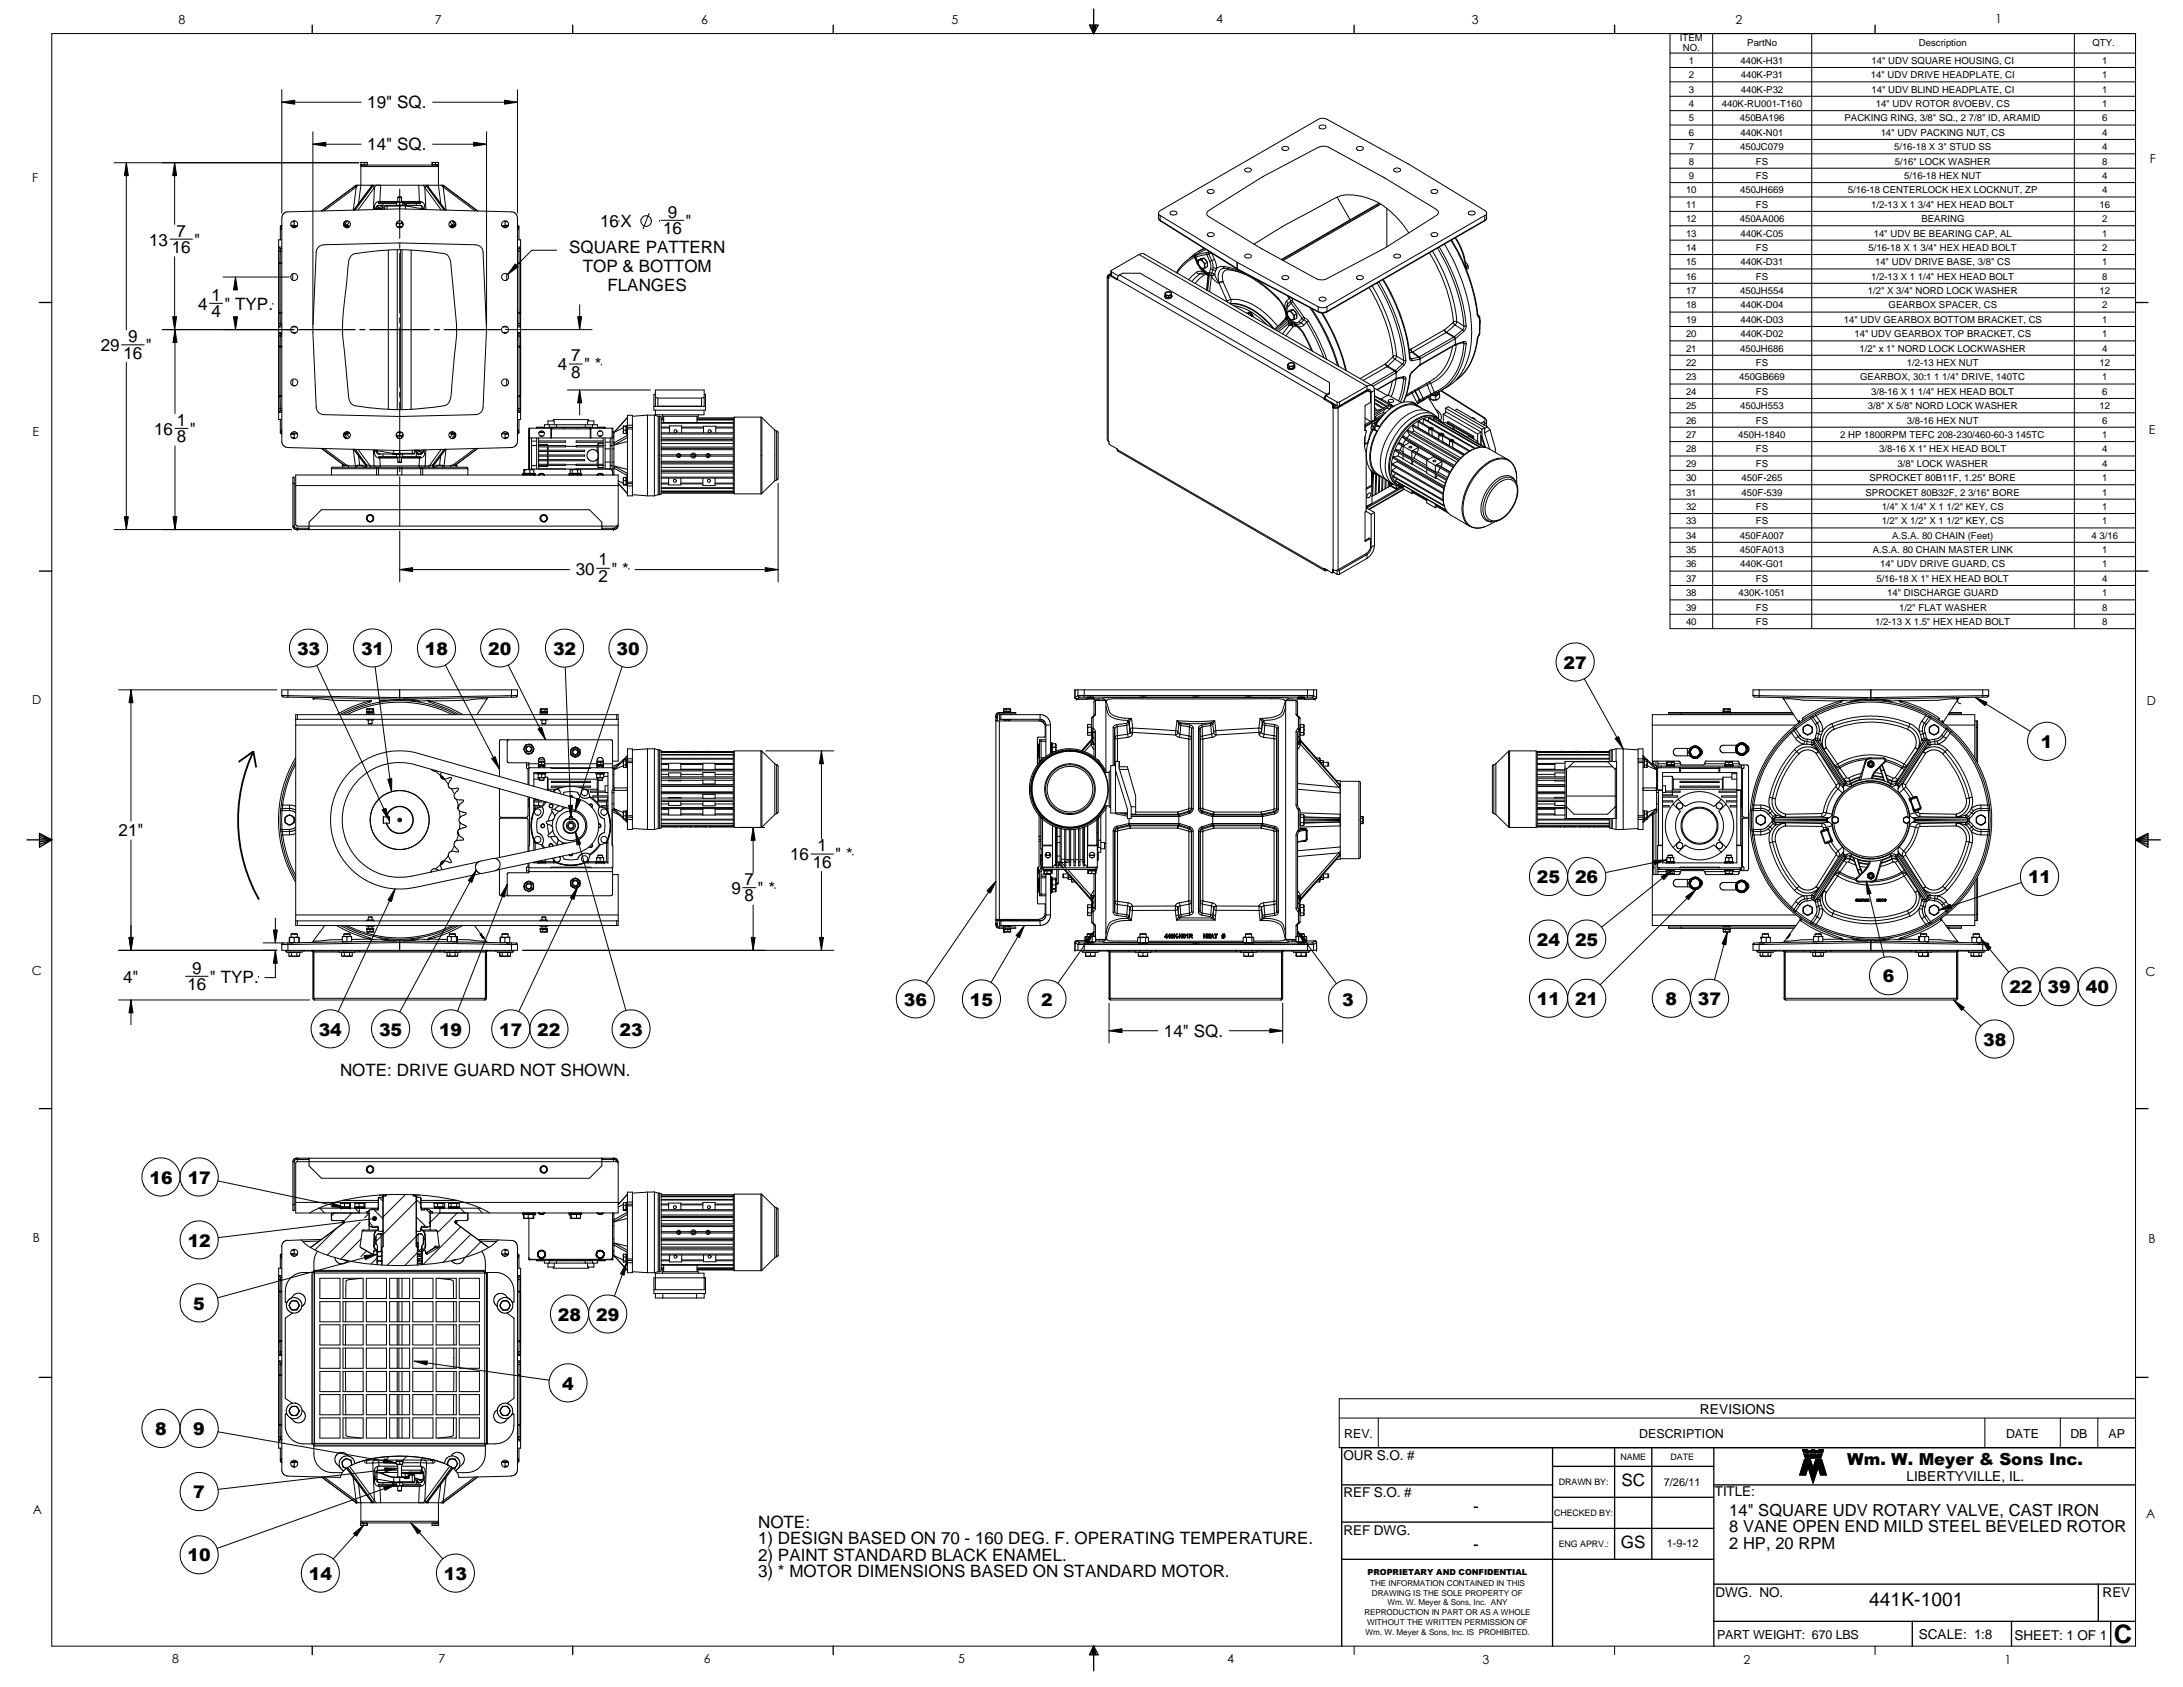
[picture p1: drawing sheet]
<svg xmlns="http://www.w3.org/2000/svg" width="559mm" height="432mm" viewBox="0 0 559 432" stroke-linecap="round" stroke-linejoin="round" font-family="sans-serif">
<defs><g id="words">
<text font-size="6.5" x="541.1" y="420.6">C</text>
<text font-size="4.9" x="478.5" y="411.2">441K-1001</text>
<g font-size="4.4">
<text x="94" y="27.6">19&quot; SQ.</text>
<text x="94" y="38.4">14&quot; SQ.</text>
<text x="153.6" y="58">16X</text>
<text x="169.7" y="59.9">16</text>
<text x="170.9" y="55.7">9</text>
<text x="175.5" y="58">&quot;</text>
<text x="38.2" y="62.9">13</text>
<text x="44" y="64.7">16</text>
<text x="45.2" y="60.5">7</text>
<text x="49.7" y="62.9">&quot;</text>
<text x="145.7" y="64.8">SQUARE PATTERN</text>
<text x="149.2" y="69.6">TOP &amp; BOTTOM</text>
<text x="54.1" y="76.9">1</text>
<text x="155.5" y="74.5">FLANGES</text>
<text x="50.8" y="79.2">4</text>
<text x="54.1" y="81.1">4</text>
<text x="57.4" y="79.2">&quot; TYP.</text>
<text x="25.8" y="89.9">29</text>
<text x="32.8" y="87.6">9</text>
<text x="37.3" y="89.9">&quot;</text>
<text x="31.6" y="91.8">16</text>
<text x="142.8" y="94.8">4</text>
<text x="146.2" y="92.5">7</text>
<text x="149.5" y="94.8">&quot; *</text>
<text x="146.2" y="96.7">8</text>
<text x="39.5" y="111.3">16</text>
<text x="45.3" y="113.2">8</text>
<text x="45.3" y="108.9">1</text>
<text x="48.6" y="111.3">&quot;</text>
<text x="147.4" y="147.1">30</text>
<text x="153.2" y="144.7">1</text>
<text x="153.2" y="148.9">2</text>
<text x="156.5" y="147.1">&quot; *</text>
<text x="76" y="167.6">33</text>
<text x="92.4" y="167.6">31</text>
<text x="108.8" y="167.6">18</text>
<text x="125" y="167.6">20</text>
<text x="141.6" y="167.6">32</text>
<text x="157.8" y="167.7">30</text>
<text x="400.3" y="171.2">27</text>
<text x="522.4" y="191.5">1</text>
<text x="30.4" y="214">21&quot;</text>
<text x="202.3" y="220.2">16</text>
<text x="209.3" y="217.9">1</text>
<text x="213.8" y="220.2">&quot; *</text>
<text x="190.6" y="226.5">7</text>
<text x="208.1" y="222.1">16</text>
<text x="393.4" y="226.1">25</text>
<text x="403.2" y="226.1">26</text>
<text x="519.1" y="226.1">11</text>
<text x="187.2" y="228.8">9</text>
<text x="190.6" y="230.7">8</text>
<text x="193.9" y="228.8">&quot; *</text>
<text x="393.4" y="242.1">24</text>
<text x="403.2" y="242.1">25</text>
<text x="31.5" y="251.7">4&quot;</text>
<text x="49.2" y="249.2">9</text>
<text x="53.7" y="251.5">&quot; TYP.</text>
<text x="482" y="251.5">6</text>
<text x="48" y="253.4">16</text>
<text x="231.4" y="257.4">36</text>
<text x="248.2" y="257.4">15</text>
<text x="266.5" y="257.4">2</text>
<text x="343.5" y="257.4">3</text>
<text x="393.4" y="257.2">11</text>
<text x="403.2" y="257.2">21</text>
<text x="426.3" y="257.2">8</text>
<text x="434.6" y="257.2">37</text>
<text x="514.4" y="254.3">22</text>
<text x="524.1" y="254.3">39</text>
<text x="533.9" y="254.3">40</text>
<text x="81.6" y="265">34</text>
<text x="97" y="265">35</text>
<text x="112.4" y="265">19</text>
<text x="127.8" y="265">17</text>
<text x="137.5" y="265">22</text>
<text x="158.6" y="265">23</text>
<text x="297.9" y="265.3">14&quot; SQ.</text>
<text x="507.7" y="267.7">38</text>
<text x="87" y="275.3">NOTE: DRIVE GUARD NOT SHOWN.</text>
<text x="38.3" y="303">16</text>
<text x="48" y="303">17</text>
<text x="48" y="319.1">12</text>
<text x="49.5" y="335.2">5</text>
<text x="142.8" y="338">28</text>
<text x="152.6" y="338">29</text>
<text x="143.9" y="355.7">4</text>
<text x="39.7" y="367.3">8</text>
<text x="49.5" y="367.3">9</text>
<text x="49.5" y="383.5">7</text>
<text x="415" y="380.4">SC</text>
<text x="377.1" y="387.1">-</text>
<text x="194.1" y="391.1">NOTE:</text>
<text x="194.1" y="395.3">1) DESIGN BASED ON 70 - 160 DEG. F. OPERATING TEMPERATURE.</text>
<text x="48" y="399.7">10</text>
<text x="194.1" y="399.5">2) PAINT STANDARD BLACK ENAMEL.</text>
<text x="377.1" y="396.6">-</text>
<text x="414.9" y="396.3">GS</text>
<text x="79" y="404.4">14</text>
<text x="113.6" y="404.4">13</text>
<text x="194.1" y="403.6">3) * MOTOR DIMENSIONS BASED ON STANDARD MOTOR.</text>
</g>
<g font-size="4.2">
<text x="472.9" y="374.9">Wm. W. Meyer &amp; Sons Inc.</text>
<text x="442.6" y="388">14&quot; SQUARE UDV ROTARY VALVE, CAST IRON</text>
<text x="442.6" y="392.2">8 VANE OPEN END MILD STEEL BEVELED ROTOR</text>
<text x="442.6" y="396.5">2 HP, 20 RPM</text>
</g>
<g font-size="3.5">
<text x="435.1" y="361.9">REVISIONS</text>
<text x="343.9" y="373.6">OUR S.O. #</text>
<text x="343.9" y="383.2">REF S.O. #</text>
<text x="439" y="382.9">TITLE:</text>
<text x="488" y="379">LIBERTYVILLE, IL.</text>
<text x="343.9" y="392.8">REF DWG.</text>
<text x="439.1" y="408.7">DWG. NO.</text>
<text x="538.2" y="408.6">REV</text>
<text x="491.2" y="419.5">SCALE: 1:8</text>
<text x="515.7" y="419.7">SHEET: 1 OF 1</text>
</g>
<g font-size="3.2">
<text x="45.7" y="6.1">8</text>
<text x="111.3" y="6.1">7</text>
<text x="179.4" y="6.1">6</text>
<text x="243.5" y="6.1">5</text>
<text x="311.3" y="6">4</text>
<text x="376.8" y="6.1">3</text>
<text x="444.3" y="6.1">2</text>
<text x="510.7" y="6">1</text>
<text x="550.3" y="41.8">F</text>
<text x="8.2" y="46.6">F</text>
<text x="8.3" y="111.5">E</text>
<text x="550.1" y="111.2">E</text>
<text x="8.2" y="180.2">D</text>
<text x="549.5" y="180.4">D</text>
<text x="8.1" y="249.6">C</text>
<text x="549.2" y="249.9">C</text>
<text x="8.4" y="318">B</text>
<text x="550" y="318.2">B</text>
<text x="344.1" y="368.1">REV.</text>
<text x="419.6" y="368.1">DESCRIPTION</text>
<text x="513.5" y="368.1">DATE</text>
<text x="530" y="368.1">DB</text>
<text x="539.7" y="368.1">AP</text>
<text x="8.4" y="387.6">A</text>
<text x="549.4" y="388.7">A</text>
<text x="439.5" y="419.4">PART WEIGHT: 670 LBS</text>
<text x="44.1" y="425.7">8</text>
<text x="112.2" y="425.7">7</text>
<text x="180.2" y="425.7">6</text>
<text x="245.3" y="425.7">5</text>
<text x="314.1" y="425.7">4</text>
<text x="379.5" y="425.8">3</text>
<text x="446.3" y="425.8">2</text>
<text x="513.1" y="425.8">1</text>
</g>
<g font-size="2.8">
<text x="425.9" y="380.4">7/26/11</text>
<text x="426.7" y="395.9">1-9-12</text>
</g>
<g font-size="2.5">
<text x="430" y="10.5">ITEM</text>
<text x="447.3" y="11.8">PartNo</text>
<text x="491.2" y="11.8">Description</text>
<text x="535.6" y="11.8">QTY.</text>
<text x="430.7" y="13">NO.</text>
<text x="432.3" y="16.3">1</text>
<text x="445.5" y="16.3">440K-H31</text>
<text x="479" y="16.3">14&quot; UDV SQUARE HOUSING, CI</text>
<text x="538.1" y="16.3">1</text>
<text x="432.3" y="20">2</text>
<text x="432.3" y="23.7">3</text>
<text x="445.6" y="20">440K-P31</text>
<text x="445.6" y="23.7">440K-P32</text>
<text x="478.9" y="20">14&quot; UDV DRIVE HEADPLATE, CI</text>
<text x="479" y="23.7">14&quot; UDV BLIND HEADPLATE, CI</text>
<text x="538.1" y="20">1</text>
<text x="538.1" y="23.7">1</text>
<text x="432.3" y="27.4">4</text>
<text x="440.7" y="27.4">440K-RU001-T160</text>
<text x="480.1" y="27.4">14&quot; UDV ROTOR 8VOEBV, CS</text>
<text x="538.1" y="27.4">1</text>
<text x="432.3" y="31.1">5</text>
<text x="432.3" y="34.8">6</text>
<text x="445.3" y="31.1">450BA196</text>
<text x="445.5" y="34.8">440K-N01</text>
<text x="472.1" y="31.1">PACKING RING, 3/8&quot; SQ., 2 7/8&quot; ID, ARAMID</text>
<text x="481.4" y="34.8">14&quot; UDV PACKING NUT, CS</text>
<text x="538.1" y="34.8">4</text>
<text x="538.1" y="31.1">6</text>
<text x="432.3" y="38.4">7</text>
<text x="445.5" y="38.4">450JC079</text>
<text x="484.8" y="38.4">5/16-18 X 3&quot; STUD SS</text>
<text x="538.1" y="38.4">4</text>
<text x="432.3" y="42.1">8</text>
<text x="432.3" y="45.8">9</text>
<text x="449.5" y="42.1">FS</text>
<text x="449.5" y="45.8">FS</text>
<text x="485.1" y="42.1">5/16&quot; LOCK WASHER</text>
<text x="487.4" y="45.8">5/16-18 HEX NUT</text>
<text x="538.1" y="42.1">8</text>
<text x="538.1" y="45.8">4</text>
<text x="431.6" y="49.5">10</text>
<text x="431.6" y="53.2">11</text>
<text x="445.5" y="49.5">450JH669</text>
<text x="449.5" y="53.2">FS</text>
<text x="473" y="49.5">5/16-18 CENTERLOCK HEX LOCKNUT, ZP</text>
<text x="479" y="53.2">1/2-13 X 1 3/4&quot; HEX HEAD BOLT</text>
<text x="537.5" y="53.2">16</text>
<text x="538.1" y="49.5">4</text>
<text x="431.6" y="56.9">12</text>
<text x="445.3" y="56.9">450AA006</text>
<text x="491.8" y="56.9">BEARING</text>
<text x="538.1" y="56.9">2</text>
<text x="431.6" y="60.5">13</text>
<text x="431.6" y="64.2">14</text>
<text x="445.5" y="60.5">440K-C05</text>
<text x="449.5" y="64.2">FS</text>
<text x="478.3" y="64.2">5/16-18 X 1 3/4&quot; HEX HEAD BOLT</text>
<text x="479.6" y="60.5">14&quot; UDV BE BEARING CAP, AL</text>
<text x="538.1" y="60.5">1</text>
<text x="538.1" y="64.2">2</text>
<text x="431.6" y="67.9">15</text>
<text x="431.6" y="71.6">16</text>
<text x="445.5" y="67.9">440K-D31</text>
<text x="449.5" y="71.6">FS</text>
<text x="479" y="71.6">1/2-13 X 1 1/4&quot; HEX HEAD BOLT</text>
<text x="480" y="67.9">14&quot; UDV DRIVE BASE, 3/8&quot; CS</text>
<text x="538.1" y="71.6">8</text>
<text x="538.1" y="67.9">1</text>
<text x="431.6" y="75.3">17</text>
<text x="445.5" y="75.3">450JH554</text>
<text x="478.1" y="75.3">1/2&quot; X 3/4&quot; NORD LOCK WASHER</text>
<text x="537.5" y="75.3">12</text>
<text x="431.6" y="79">18</text>
<text x="431.6" y="82.6">19</text>
<text x="445.5" y="79">440K-D04</text>
<text x="445.5" y="82.6">440K-D03</text>
<text x="472" y="82.6">14&quot; UDV GEARBOX BOTTOM BRACKET, CS</text>
<text x="483.4" y="79">GEARBOX SPACER, CS</text>
<text x="538.1" y="82.6">1</text>
<text x="538.1" y="79">2</text>
<text x="431.6" y="86.3">20</text>
<text x="445.5" y="86.3">440K-D02</text>
<text x="474.7" y="86.3">14&quot; UDV GEARBOX TOP BRACKET, CS</text>
<text x="538.1" y="86.3">1</text>
<text x="431.6" y="90">21</text>
<text x="431.6" y="93.7">22</text>
<text x="445.5" y="90">450JH686</text>
<text x="449.5" y="93.7">FS</text>
<text x="476" y="90">1/2&quot; x 1&quot; NORD LOCK LOCKWASHER</text>
<text x="488.1" y="93.7">1/2-13 HEX NUT</text>
<text x="537.5" y="93.7">12</text>
<text x="538.1" y="90">4</text>
<text x="431.6" y="97.4">23</text>
<text x="431.6" y="101">24</text>
<text x="445.2" y="97.4">450GB669</text>
<text x="449.5" y="101">FS</text>
<text x="476.2" y="97.4">GEARBOX, 30:1 1 1/4&quot; DRIVE, 140TC</text>
<text x="479" y="101">3/8-16 X 1 1/4&quot; HEX HEAD BOLT</text>
<text x="538.1" y="101">6</text>
<text x="538.1" y="97.4">1</text>
<text x="431.6" y="104.7">25</text>
<text x="445.5" y="104.7">450JH553</text>
<text x="478.1" y="104.7">3/8&quot; X 5/8&quot; NORD LOCK WASHER</text>
<text x="537.5" y="104.7">12</text>
<text x="431.6" y="108.4">26</text>
<text x="431.6" y="112.1">27</text>
<text x="445" y="112.1">450H-1840</text>
<text x="449.5" y="108.4">FS</text>
<text x="471" y="112.1">2 HP 1800RPM TEFC 208-230/460-60-3 145TC</text>
<text x="488.1" y="108.4">3/8-16 HEX NUT</text>
<text x="538.1" y="112.1">1</text>
<text x="538.1" y="108.4">6</text>
<text x="431.6" y="115.8">28</text>
<text x="431.6" y="119.5">29</text>
<text x="449.5" y="115.8">FS</text>
<text x="449.5" y="119.5">FS</text>
<text x="481" y="115.8">3/8-16 X 1&quot; HEX HEAD BOLT</text>
<text x="485.7" y="119.5">3/8&quot; LOCK WASHER</text>
<text x="538.1" y="115.8">4</text>
<text x="538.1" y="119.5">4</text>
<text x="431.6" y="123.1">30</text>
<text x="445.8" y="123.1">450F-265</text>
<text x="478.5" y="123.1">SPROCKET 80B11F, 1.25&quot; BORE</text>
<text x="538.1" y="123.1">1</text>
<text x="431.6" y="126.8">31</text>
<text x="431.6" y="130.5">32</text>
<text x="445.8" y="126.8">450F-539</text>
<text x="449.5" y="130.5">FS</text>
<text x="477.5" y="126.8">SPROCKET 80B32F, 2 3/16&quot; BORE</text>
<text x="481.7" y="130.5">1/4&quot; X 1/4&quot; X 1 1/2&quot; KEY, CS</text>
<text x="538.1" y="130.5">1</text>
<text x="538.1" y="126.8">1</text>
<text x="431.6" y="134.2">33</text>
<text x="431.6" y="137.9">34</text>
<text x="445.4" y="137.9">450FA007</text>
<text x="449.5" y="134.2">FS</text>
<text x="481.7" y="134.2">1/2&quot; X 1/2&quot; X 1 1/2&quot; KEY, CS</text>
<text x="484.3" y="137.9">A.S.A. 80 CHAIN (Feet)</text>
<text x="535.4" y="137.9">4 3/16</text>
<text x="538.1" y="134.2">1</text>
<text x="431.6" y="141.6">35</text>
<text x="445.4" y="141.6">450FA013</text>
<text x="479.4" y="141.6">A.S.A. 80 CHAIN MASTER LINK</text>
<text x="538.1" y="141.6">1</text>
<text x="431.6" y="145.2">36</text>
<text x="431.6" y="148.9">37</text>
<text x="445.5" y="145.2">440K-G01</text>
<text x="449.5" y="148.9">FS</text>
<text x="480.3" y="148.9">5/16-18 X 1&quot; HEX HEAD BOLT</text>
<text x="481.3" y="145.2">14&quot; UDV DRIVE GUARD, CS</text>
<text x="538.1" y="145.2">1</text>
<text x="538.1" y="148.9">4</text>
<text x="431.6" y="152.6">38</text>
<text x="445.1" y="152.6">430K-1051</text>
<text x="483.1" y="152.6">14&quot; DISCHARGE GUARD</text>
<text x="538.1" y="152.6">1</text>
<text x="431.6" y="156.3">39</text>
<text x="431.6" y="160">40</text>
<text x="449.5" y="156.3">FS</text>
<text x="449.5" y="160">FS</text>
<text x="480" y="160">1/2-13 X 1.5&quot; HEX HEAD BOLT</text>
<text x="486.1" y="156.3">1/2&quot; FLAT WASHER</text>
<text x="538.1" y="156.3">8</text>
<text x="538.1" y="160">8</text>
</g>
<g font-size="2.3">
<text x="414.8" y="373.8">NAME</text>
<text x="427.6" y="373.8">DATE</text>
<text x="399" y="380.1">DRAWN BY:</text>
<text x="397.8" y="388">CHECKED BY:</text>
<text x="399" y="396">ENG APRV.:</text>
</g>
<g font-size="2.1">
<text x="350.1" y="403.2">PROPRIETARY AND CONFIDENTIAL</text>
<text x="350.7" y="405.9">THE INFORMATION CONTAINED IN THIS</text>
<text x="349.2" y="413.5">REPRODUCTION IN PART OR AS A WHOLE</text>
<text x="351.2" y="408.4">DRAWING IS THE SOLE PROPERTY OF</text>
<text x="355.1" y="410.9">Wm. W. Meyer &amp; Sons, Inc. ANY</text>
<text x="349.5" y="418.5">Wm. W. Meyer &amp; Sons, Inc. IS PROHIBITED.</text>
<text x="349.9" y="416">WITHOUT THE WRITTEN PERMISSION OF</text>
</g>
</g></defs>
<g fill="none" stroke="#000" stroke-width=".26">
<path d="M13.3 8.6h533.4v412.7h-533.4zM427.5 8.6v152.3h119.2M427.5 17.3h119.2M427.5 13.6h119.2M438.4 8.6v152.3M463.8 8.6v152.3M531 8.6v152.3M72.1 26.2l3.3-.5v1zM72.1 23v31.5M72.1 26.2h20.4M80.1 36.9l3.3-.5v1zM80.1 33.7v49.4"/>
<path d="M80.1 36.9h12.4M110.7 26.2h21.8M110.7 36.9h13.8M121.2 36.4l3.3 .5-3.3 .5zM124.5 33.7v49.4M129.2 25.7l3.3 .5-3.3 .5zM132.5 23v31.5M328.3 37.7l1-.2a.5 .5 0 0 1 .6 .5 .5 .5 0 0 1-.6 .5 .69 .69 0 0 1-.8 0 .69 .69 0 0 1-.2-.8zM337.8 32.2l1-.2a.53 .53 0 0 1 .6 .6 .53 .53 0 0 1-.7 .4 .62 .62 0 0 1-.8 0 .62 .62 0 0 1-.1-.8zM347.3 37.7l1.1-.2a.5 .5 0 0 1 .6 .5 .5 .5 0 0 1-.6 .5 .69 .69 0 0 1-.8 0 .69 .69 0 0 1-.3-.8zM427.5 21h119.2M427.5 24.6h119.2"/>
<path d="M427.5 28.3h119.2M427.5 32h119.2M427.5 35.7h119.2M427.5 39.4h119.2M29.2 41.7h62.6M32.3 41.7l.6 3.3h-1.1zM32.3 41.7v42.8M44.7 41.7l.5 3.3h-1zM44.7 41.7v15.7M71.8 58.1l.1-.3 .2-.1-.3 .4M71.8 58.1v3.3M71.8 58.1h.1"/>
<path d="M71.8 58.1l.1 .2M71.9 58.3l.1 .4M72 58.7h.1M72.1 58.4l-.1 .3M72.1 58l-.2 .3M74.5 57.7h1.7M74.5 57.7h.8M74.6 58h1.4M74.8 56.7l.5 .1M75.3 56.8v.9M87.9 57.6h.4M88.1 58h1"/>
<path d="M88.3 57.6l-.2 .1 .9 .6M88.3 57.6h.4M88.4 56.6l-.5 .6M88.6 56.6l-.7 .8M88.7 57.6l-.1 .1M88.7 57.6h.1M88.8 57.6v.2M88.9 57.6l.6 .4M88.9 57.6v.2M88.9 57.6h-.1M88.9 56.6l-.9 1.1h.7l.4 .3M89.1 58l.2 .1"/>
<path d="M89.5 56.8l-.6 .8M90.9 47.6l.3 .3M91.2 47.4h.1M91.2 47.4l-8.9 6.6 8.6-6.4M91.2 47.9l-.8 5.9M91.2 47.9l-8.2 6.1M91.2 47.4h22.2M91.2 47.4l-.3 .2M91.7 47.4l-.5 .5M92.4 42.2h.1M92.4 41.7h.9M92.4 41.7h1.6"/>
<path d="M92.4 41.7v.5M92.6 42.3l-.2 .3M93.3 41.7h.7M93.3 41.7v.5M94 41.7v.5M95 47.4v.4M95.2 47.6l-4.7 6.2M95.3 47.4l-.1 .2M95.3 47.5l-4.7 6.3M95.3 47.5l-.1 .1M95.4 47.7l-4.5 6.1M95.4 47.7l.4 .3"/>
<path d="M95.4 47.4l-.1 .1M95.6 47.4l-.2 .3M95.8 48l-4.1 5.8M95.8 48l-.2 5.6M96.2 53.3v.3M96.2 53.3h1M96.3 47.4l-.5 .6M96.7 52.7l-.5 .6M96.8 52.6l-.4 .3-.2 .4M96.8 52.6l-.2 .4 .6 .3M96.8 52.6h1.2M96.9 51.9l.2 .2h4.4"/>
<path d="M96.9 52.6l-.2 .3 .6 .4M96.9 51.6v.3M96.9 51.9h4.6M97.2 53.3l.7 .3M97.3 53.3l1 .3M97.3 53.3h-.1M97.5 47.4l-.3 4.2M97.5 52.6l.5 .5M97.5 52.6l.1 .1M97.5 52.6h.1M97.6 52.7l.4 .4M97.6 52.7h.4"/>
<path d="M98 53.1l.5 .3M98 52.1v1.1M98.5 52.7v.9M98.5 52.7h3.8M98.5 52.7l.1-.1h9.2l.4 .3 .2 .7M99.1 52.6v1M101.4 57.6h.1M101.5 51.8l1.6-.1v.8M101.5 57.3h1.6M101.5 51.8h1.6M101.5 57.8v-.6h1.6v.6M101.5 52.5h1.6"/>
<path d="M101.5 51.8v.8M101.7 58h1.3M101.7 58.1h1.2M101.7 56.7h.1M101.8 51.6h-4.7a1.28 1.28 0 0 0-1.2 1.5l-.1 .5M101.8 50.5v1.2M101.8 56.6v.6M101.8 50.5l.2-.1h.7l.1 .1M101.8 50.5h1M102.3 48.4v12.6M102.8 51.6l5.2 .1 .7 .8 .1 1.1M102.8 50.5v1.2"/>
<path d="M102.8 56.6v.6M102.8 56.7h.1M102.9 52.7h-.6M102.9 52.7h.6M103.1 52.5v.1M103.1 51.9h4.6M103.1 57.6h.1M103.5 52.7h.3M103.8 52.7l4.3 .6M103.8 52.7v.8M104 52.5v.1M104.1 52.5v.1"/>
<path d="M104.1 52.5l-.7 .1M106.6 52.1v.5M107.2 47.4l.2 4.2M107.3 52.6l.6 .2 .2 .5M107.7 51.9l-.2 .2h-4.4M107.7 51.6v.3M108.1 53.3v.3M108.1 53.3h.3M108.3 47.4l.5 .6M108.8 48l4.1 5.8M108.8 48l.2 5.6M109 47.4l.2 .3"/>
<path d="M109.2 47.7l-.4 .3M109.2 47.7l4.5 6.1M109.2 47.4l.1 .1M109.3 47.5l4.7 6.3M109.3 47.5l.1 .1M109.3 47.4l.1 .2M109.4 47.6l4.7 6.2M109.6 47.4v.4M110.6 41.6l.9 .1M110.6 41.6v.6M110.6 41.6l1.7 .1M111.5 41.7h.8"/>
<path d="M111.5 41.7v.5M112 42.2l.2 .4M112.2 42.6h-19.8v4.8l-.6 4.7M112.2 42.6v4.8l.6 4.7M112.3 41.7l-.1 .5h-19.9M112.9 47.4l.6 .5M113.4 47.4l8.9 6.6-8.6-6.4M113.4 47.4h.1M113.4 47.4l.3 .2M113.5 47.9l8.1 6.1M113.5 47.9l.7 5.9M113.7 47.6l-.2 .3"/>
<path d="M115.1 56.8l.6 .8M115.5 58l-.2 .1M115.5 58h1M115.7 56.5l.7 1.1M115.7 57.6l-.6 .4M115.7 57.6v.2M115.7 57.6h.1M115.8 57.6h.1M115.9 57.6l.1 .1M116 56.6l.7 .8M116.2 56.6l.4 .6M116.4 57.6l.1 .1-.9 .6"/>
<path d="M116.4 57.6h-.5M116.4 57.6h.3M116.4 57.6l.2 .1h-.8l-.3 .3M128.4 57.7h1.7M128.6 58h1.4M129.3 56.8l.5-.1h-.5v1M129.3 57.7h.8M130.9 54.2l.6 .1 .5 .4 .5 1.1v57.1M130.9 54.2a544.1 544.1 0 0 0-57.5 0l-.9 .5-.4 1.1v57.5l.6 .9 1 .3M132.5 58.4l.1 .3M132.5 58l.3 .3M132.5 58.7h.1"/>
<path d="M132.8 58.1l-.3-.4 .3 .4M132.8 58.3l-.2 .4M132.8 58.1h.1M132.8 58.1v.2M132.8 58.1v3.3M158.5 56.4h.1M166.2 54.6l-1.6 3.9M168.8 56.4h.1M169.2 56.4h5.8M296.5 55.7l.2 .6 .4 .3M296.5 55.7l.5 .7M296.5 54.5v1.2"/>
<path d="M297 56.4l.1 .2M297 56.4l19.7 12.3 .1 .3M297 55.2a.67 .67 0 0 1-.5-.7 .67 .67 0 0 1 .5-.6l40.4-23.3a2.3 2.3 0 0 1 2.2-.1 506 506 0 0 1 40.7 23.5 .65 .65 0 0 1 .2 .7 .65 .65 0 0 1-.4 .5M297 55.2l19.7 11.9M297 55.2v1.2M297.1 56.6l19.7 12.4M299.6 54.4v-.1a1.07 1.07 0 0 1 1.7 .3l-.3 .3-.9 .1-.5-.2zM309.2 48.7l1-.2a.5 .5 0 0 1 .6 .5 .5 .5 0 0 1-.6 .5 .68 .68 0 0 1-.8 0 .68 .68 0 0 1-.2-.8zM309.2 59.8a1.04 1.04 0 0 1 1.6 .3l-.4 .4h-.8a.48 .48 0 0 1-.5-.2 .48 .48 0 0 1 .1-.5zM309.2 54.1a220.6 220.6 0 0 1 28.6-16.5 2.75 2.75 0 0 1 2.2 .1 323.8 323.8 0 0 1 27.9 16.1 .77 .77 0 0 1 .3 .8 .77 .77 0 0 1-.5 .6 206.4 206.4 0 0 1-28.7 16.4h-1l-.9-.2a341.8 341.8 0 0 1-27.9-16.2h-.1a.71 .71 0 0 1 .1-1.1zM318.7 43.2l1-.2a.53 .53 0 0 1 .6 .6 .53 .53 0 0 1-.7 .4 .61 .61 0 0 1-.7-.1 .61 .61 0 0 1-.2-.7zM342.3 50.5l3.3 5.8"/>
<path d="M353 52l-25 14.4M353.2 52.1l-25 14.4M353.4 52.3l-24.9 14.4M355 53.4v9.8M356.9 43.2l1-.2a.5 .5 0 0 1 .6 .5 .5 .5 0 0 1-.6 .5 .69 .69 0 0 1-.8 0 .69 .69 0 0 1-.2-.8zM360.6 59.6a22.1 22.1 0 0 0-9.1-8.4 12.1 12.1 0 0 0-8.6-1l-13.7 7.2-8.2 5.1M366.4 59.9a1.01 1.01 0 0 1 1.6 .2l-.3 .4h-.8l-.6-.4zM366.4 48.7l1.1-.2a.53 .53 0 0 1 .5 .6 .53 .53 0 0 1-.7 .4 .61 .61 0 0 1-.7-.1 .61 .61 0 0 1-.2-.7zM376.1 54.1h.3a.68 .68 0 0 1 .8-.1 .68 .68 0 0 1 .3 .8l-1.1 .2a.48 .48 0 0 1-.5-.3 .48 .48 0 0 1 .2-.6zM380 56.6l-40.4 23.3M380.1 56.4l-.1 .2M380.1 55.2v1.2"/>
<path d="M380.1 55.2l-40.4 23.3M380.1 56.4l-40.4 23.3M380.5 55.8l-.1 .4-.4 .4M380.5 55.7l-.1 .4-.3 .3M380.5 54.5v1.2M427.5 43.1h119.2M427.5 46.7h119.2M427.5 50.4h119.2M427.5 54.1h119.2M427.5 57.8h119.2M43.5 61.2h5.8M44.7 65.7v18.7"/>
<path d="M53.6 77.6h3.4M57.1 70.9h16.9M60.3 70.9l.5 3.3h-1zM60.3 70.9v2.9M69.8 77.6h.1M71.3 67.3h.1M71.4 67.2l.3 .1M71.4 67.3l.3 .1M71.4 67.4l.7 .1M71.4 80h.3M71.5 63.2l-.1 1 .4 .1M71.5 63.2l.3 .4"/>
<path d="M71.5 63.2h.6M71.7 67.3v12.9M71.7 67.3h.4M71.8 64.3h.3M71.8 64.3l-.1 3M71.8 63.6v.7M71.8 63.6h.3M72.1 61.4h-.8v46h.8M72.1 79.9l-.4 .1M74.9 70.1v1.6M81.5 63.3l.7-.5 .5-.1a368.9 368.9 0 0 1 39.5 0l.1 .1a1.85 1.85 0 0 1 1.4 1.8l.8 19.1-.8 20.5a2 2 0 0 1-1.9 1.9 368.8 368.8 0 0 1-39.5-.1 1.85 1.85 0 0 1-1.4-1.8l-.8-20.5 .8-19.1 .2-.8zM90 65.4l.2-.2a36.6 36.6 0 0 1 9.2-1.2 68.7 68.7 0 0 1 13.2 .8 2.44 2.44 0 0 1 2.8 2.7l1.5 16.6-1.3 16a3.8 3.8 0 0 1-1.4 3.6 61.8 61.8 0 0 1-23.8 0l-.7-.7-.5-1.4-1-11.6a44.3 44.3 0 0 1 .2-14.8l.9-8.5z"/>
<path d="M99.4 64v40.8M101.7 63.9v41M102.3 62.3v1.3M102.3 64.9v15.2M102.5 63.9v41M102.9 63.9v41M105.2 64v40.8M129.7 70.1v1.6M131.9 67.6l.7 .7-2.7 2zM132.5 61.4h.8v46h-.8M132.5 63.2h.6M132.5 63.6h.3"/>
<path d="M132.5 64.3h.3M132.5 79.9l.4 .1M132.8 63.6v.7M132.8 64.3l.1 3M132.9 67.3v12.9M132.9 67.3h-.4M132.9 80h.4M133.1 63.2l.1 1-.4 .1M133.1 63.2l-.3 .4M133.2 67.2l-.3 .1M133.2 67.3l-.3 .1M133.2 67.3h.1"/>
<path d="M133.2 67.3l.1 .1-.8 .1M142.5 64.1h-6.4l-6.2 6.2M148.4 78v6.4M283.4 70.8v41.8l.3 .3M283.7 70.4l-.3 .3 .3 .5M283.7 70.4l.1 .1M283.7 71.2v41.7M283.7 71.2h.1M283.8 71.1h.1M283.8 71.1v.1M283.8 70.6v.4M283.8 71.2h.1"/>
<path d="M283.8 71l-.1 .2M283.8 70.6v.5M284 70.5l-.2 .1M284 70.5l1.8 1M284.2 70.4l-.3 .1M284.2 70.4l-.2 .1M284.2 70.4l1.8 1M284.4 70.4h.1M284.4 69.4v1M284.4 70.3l-.1 .1M284.4 70l-.7 .4M284.5 69.6v.9"/>
<path d="M284.5 69.6l1.8 1M285.8 71.5l.1 .1M286 71.5l-.1 .1M286 71.5h-.2M286 71.5l53 30.5M286.6 70.4l-.3 .3-.3 .8M286.6 70.4l53 30.5M286.6 70.4l.7-.5h4.5l48.5 28v2.9l-.7 .4M291.5 65.2l-7 4v.4M291.5 65.2l.8-.3 .6 .1 58.4 33.7M291.5 65.2l58.4 33.6M298.2 75.7l.2 .6"/>
<path d="M298.3 75.7h.1M298.4 76.1v.2M298.4 76l.6 .2M298.4 76v.1M298.4 76.2v.1M298.5 76.1h-.1M298.7 75.6l.4 .2M298.7 74.8l-.4 .3v.2l.4 .3M298.7 74.8h.8M298.7 75.6h.8M298.7 74.8l-.4 .2v.9l.8 .3M298.7 75.6l-.5-.1v.4l.2 .2"/>
<path d="M299.1 75.8v.4M299.5 74.8l.3 .3v.3l-.3 .2M299.5 75.6l-.4 .2M299.5 75.6l.3-.1a.35 .35 0 0 1 .2 .4 .35 .35 0 0 1-.4 .3l-1.2-.1M299.5 74.8l.3 .2v.9l-.7 .3M299.7 76l-.5 .2M300 75.7a.94 .94 0 0 1-.6 .8 .94 .94 0 0 1-1-.2v-.2M304 66.5l-1.5 1.4-1.4 1.9M305.8 65.9a11.2 11.2 0 0 0-4.5 4M305.8 65.9l.7 1.6M305.9 65.4l-1.9 1.1M305.9 65.4l-.1 .5"/>
<path d="M305.9 65.8l1.1 2.2 1.3 1.4M305.9 65.8l-.1 .1M305.9 65.8h.2M306.1 65.8l.6 1.3M306.2 65.3l-.3 .5M306.2 65.3l-.3 .1M306.2 65.3h.1M306.2 65.3l-.1 .5M306.3 69.7l-2.1 1.9M306.3 69.7l.3 .3 .6 .1M306.5 67.5l1.5 2.1M306.7 67.4l-.2 .1"/>
<path d="M306.7 67.1l.4 1.1M306.8 66.5h.3M306.8 66.5l-.1 .6M307.1 66.5l.9 .5M307.1 68.2l.9 .5M307.1 66.5l-.4 .3v.3M307.1 68.2l.5 .5h.4M307.2 70.1l-2.1 2M307.2 70.1h.5l.4 .4M307.4 69.9l-.2 .2M307.5 69.9a2.02 2.02 0 0 1 1.7 .6M307.6 66.5l.4 .5"/>
<path d="M307.6 66.5h-.5M307.7 68.7l.4 .4M307.7 66.1h.3M307.9 69.1l.1 .5M308 67l.4 .5M308 67l.4 1.1M308 69.6l-1-.2-.7 .3M308 69.6l.5 .2M308.1 70.5l-1 .7-1.2 1.4M308.1 69.1l.2 .3M308.1 69.1l1.1 .8M308.2 63.5l-1.4 .8"/>
<path d="M308.2 66.1l.9 1M308.2 66.1l-.6 .4M308.2 66.1l-.8 .1-.6 .3M308.3 69.4l.8 .7M308.3 69.5l.2 .3M308.3 63.6a11.3 11.3 0 0 0-3.8 2.6M308.4 68.1l-.1 .4-.3 .2M308.4 68.1v.5M308.4 67.5v.6M308.4 66.3l.5 .6M308.4 68.6l-.4 .1M308.5 69.8l.7 .6"/>
<path d="M308.7 63.9l-3.6 1.9M308.9 65.2l-2.8 .6M308.9 65.2l.8 1.7M309 70.3l-.9 .2M309 64.6l-2.8 .7M309 64.6l-.1 .6M309.1 70.1l.1 .4M309.1 67.4v.5M309.1 67.1v1.1l-.7 .4M309.1 67.1l-.7 .4M309.2 69.9l-.1 .2M309.2 69.9l.1 .5"/>
<path d="M309.2 69.9h.1M309.2 70.5l-.3 3.7M309.3 70.4l-.1 .1M309.3 64.6h-.3M309.3 64.6l.1 .4M309.3 70.4l-.4 3.9M309.3 70.4h.1M309.4 65l-.5 .2M309.4 65l.8 1.7M309.5 69.8l-.3 .1M309.5 69.8l.1 .5M309.5 69.8h.1"/>
<path d="M309.6 70.3l-.3 .1M309.6 70.3l-.5 4.1M309.6 70.3h.1M309.6 70.3l.4 .3M309.6 69.8l.6 .1M309.6 69.8v.5M309.7 64.5l-.4 .1M309.7 66.9l.3 1-.1 .9M309.9 68.8l-.3 1M309.9 68.8l.5 .2M310 70.6l.1 .1M310.1 70.8l.9 1.1 1.1 .6"/>
<path d="M310.1 70.7v.1M310.1 70.8l-.5 3.9M310.2 64.9l-.8 .1M310.2 66.7l.3 1.8M310.2 66.7l-.5 .2M310.2 64.9h.1M310.2 64.8v.1M310.2 64.9l.7 1.5M310.2 69.9l.7 .3M310.2 69.9l-.2 .7M310.4 69l.7 .4M310.4 69l-.2 .9"/>
<path d="M310.5 68.5l.9 .3M310.5 68.5l-.1 .5M310.9 66.4l.4 1.3 .1 1.1M310.9 66.4l-.7 .3M310.9 70.3l.5 1.1 .7 .9M310.9 70.3l-.8 .5M310.9 70.2l-.8 .5M310.9 70.2v.1M311.1 69.4l-.2 .8M311.4 68.8l-.3 .6M312.1 72.3v.2M312.1 72.5l2 4.5"/>
<path d="M312.9 68.7a2.76 2.76 0 0 0-.8 3.6M312.9 68.7h.1M313.1 68.2l2.2 .4 2.7 1M313.1 68.2l.4 .5M313.1 68.2l-1 .1-.7 .5M313.1 72.1l-1 .2M313.1 72.1l-1 .4M313.1 72.1l2 4.6M313.5 68.7a23.1 23.1 0 0 1 12.8 6.9l.9 1M313.5 68.7h-.6M314.1 77l.1 .3M314.1 77l-.2 .1"/>
<path d="M314.3 68.7l.2 .3M314.5 69l2.1 .5 2.1 .7M314.5 69a1.67 1.67 0 0 0-1.6 2.4l.2 .7M315 77.8a13.8 13.8 0 0 1 10.1 5.3l.7 .9M315.1 76.7v.6l-.2 .4a13.7 13.7 0 0 1 10.3 5.4l1 1.1 3.1-2.5M315.1 76.7a12.9 12.9 0 0 1 9.7 4.4l2.3 2.4M315.1 76.7l-1 .3M315.9 78.3a14.1 14.1 0 0 1 8.4 4.8M316.7 68.8l.1 .2M316.7 67.1h.1M316.7 67.1l20.7 11.4M316.7 68.8l20.7 11"/>
<path d="M316.7 67.1v1.7M316.8 69h.1M316.8 69l20.8 10.9M318.6 65.4l.1-.1a1.01 1.01 0 0 1 1.6 .3l-.3 .4h-.8l-.5-.2zM320.6 71a33.9 33.9 0 0 1 6.6 5.3M327.2 76.6a6.7 6.7 0 0 1 2 5.1l.1-.8M327.2 76.3v.3M327.2 76.3l1.1 1.6 .5 1M328.2 70.9l.1-.1a1.04 1.04 0 0 1 1.6 .3 1.01 1.01 0 0 1-1.8-.1zM328.8 78.9l.4 .4M328.8 78.9l.3 .9M329.1 79.8h.2"/>
<path d="M329.1 79.8l.2 1.1M329.3 77.1l-.4 .8-.1 1M329.3 77.1l.3 .8M329.4 75.6l.6 .7M329.6 77.9l-.4 1 .1 1.1M329.6 77.9l.1 .5M329.6 79.7v.6M329.6 79.7h.4M329.7 78.4l-.3 .8 .1 .9M330 79.7l.8 .5M330 79.7l-.4 .2v.4M330 76.3l.3 .8"/>
<path d="M330 76.3l-.7 .8M330.2 76.1l-.2 .2M330.3 77.1l.2 .5M330.3 77.1l-.7 .8M330.5 79.6l.3 .6M330.5 79.6l-.5 .1M330.5 77.6l2.8 3.9M330.5 77.6l-.8 .8M330.7 76.3l.1 .7M330.8 79.3h-.2M330.8 77l.1 .3M330.8 77l-.5 .1"/>
<path d="M330.9 77.3l2.9 3.9M330.9 77.3l-.4 .3M331.1 79.3l.8 1M331.1 79.3l-.6 .3M331.1 79.3l-.9 .1-.6 .3M331.3 79.5l.5 .6M335.3 78.7a50.6 50.6 0 0 1 7 14.9M335.7 79a51.5 51.5 0 0 1 7 14.7M337.4 79.8l.2 .1M337.4 78.5v1.3M337.8 76.3a.95 .95 0 0 1 1.6 .5h-.1a1.04 1.04 0 0 1-1.6-.3zM339.6 79.9a2.12 2.12 0 0 1-2 0"/>
<path d="M339.7 79.7l-.1 .2M339.7 78.5a2.37 2.37 0 0 1-2.3 0M339.7 79.7a2.75 2.75 0 0 1-2.3 .1M339.7 78.5v1.2M347.3 70.9v-.1a1.04 1.04 0 0 1 1.7 .3 .94 .94 0 0 1-1 .5 .94 .94 0 0 1-.7-.7zM350.5 73.6a42 42 0 0 1 6.1 17.6M351.2 73.2a43.5 43.5 0 0 1 6.3 17.9M352.5 72.4a47.2 47.2 0 0 1 6.8 19.9M353 72.1a46.9 46.9 0 0 1 6.9 20.1M353.9 71.6a47.6 47.6 0 0 1 6.9 20.1M354.1 71.5a46.8 46.8 0 0 1 6.8 20M356.8 65.4l.1-.1a1.04 1.04 0 0 1 1.6 .3l-.4 .4h-.8l-.4-.2z"/>
<path d="M365.9 64.7a41.8 41.8 0 0 1 6.1 17.6M366.6 64.3a42.5 42.5 0 0 1 6.3 18M368 63.5a46.2 46.2 0 0 1 6.7 20M368.4 63.2a47.7 47.7 0 0 1 6.9 20.2M369.7 62.5a43.3 43.3 0 0 1 6.9 25.3 14.5 14.5 0 0 1-5.9 11.1l-1.7 1M371.4 61.5a46.7 46.7 0 0 1 6.7 19M371.6 61.4a45.9 45.9 0 0 1 6.6 18.9M372.4 60.9a14.6 14.6 0 0 1 2.7 7.4M372.6 60.8l1.1 1.9a13.2 13.2 0 0 1 1.5 5.9M375.1 67.3h.2M375.2 67.9l.2 .3M375.2 68l.1 .9 .1-.3"/>
<path d="M375.2 67.9l.2 .7M375.3 67.3l.5 .7M375.3 67.3l-.2 .1M375.4 69h.1M375.4 68.2v.4M375.4 68.6v.4M375.8 68v.7l-.4 .3M375.8 68l-.4 .2M427.5 61.5h119.2M427.5 65.2h119.2M427.5 68.8h119.2M427.5 72.5h119.2"/>
<path d="M427.5 76.2h119.2M427.5 79.9h119.2M31.1 88.3h5.8M32.3 92.8v42.8M41.5 84.4h33.7M44.2 81.1h1l-.5 3.3zM44.8 84.4l.5 3.3h-1zM44.8 84.4v21.4M59.8 81.1h1l-.5 3.3zM60.3 82.1v2.3M71.3 80.1h.1M71.3 88.7h.1"/>
<path d="M71.4 88.5l.3 .1M71.4 88.7l.3 .1M71.4 88.8l.7 .1M71.5 85.1l-.1 .8 .4 .1M71.5 85.1l.4 .4M71.5 85.1h.6M71.5 83.7h.6M71.7 80.2l-.3 .1M71.7 80l-.3 .1M71.7 88.6v12.9M71.7 88.6h.4M71.7 80.2l.1 2.6"/>
<path d="M71.8 82.8h-.4l.1 .9M71.8 82.8l.1 .5M71.8 86h.3M71.8 82.8h.3M71.8 86l-.1 2.6M71.9 83.3l-.4 .4M71.9 85.5l-.1 .5M71.9 83.3h.2M71.9 85.5h.2M72.1 80.1l-.4 .1M74.7 85.1h1.2M74.7 83.7h1.2"/>
<path d="M74.9 97.1v1.6M76.5 84.4h14.3M92.1 84.4h1.3M94.7 84.4h15.2M102.3 81.4v1.2M102.3 83.9v15.2M111.2 84.4h1.2M113.7 84.4h14.4M128.7 85.1h1.2M128.7 83.7h1.2M129.4 84.4h22.2M129.7 97.1v1.6"/>
<path d="M132.5 85.1h.6M132.5 83.7h.6M132.5 83.3h.3M132.5 85.5h.3M132.5 86h.3M132.5 82.8h.3M132.5 80.1l.4 .1M132.8 83.3l.3 .4M132.8 85.5v.5M132.8 82.8h.4l-.1 .9M132.8 82.8v.5M132.8 86l.1 2.6"/>
<path d="M132.9 88.6l.3-.1 .1 .2M132.9 80l.4 .1M132.9 88.6v12.9M132.9 88.6h-.4M132.9 80.2l-.1 2.6M133.1 85.1l.1 .8-.4 .1M133.1 85.1l-.3 .4M133.3 88.7h.1M133.3 80.1h.1M133.3 80.1l-.1 .2-.3-.1M133.3 88.7l-.4 .1M133.3 88.8l-.8 .1"/>
<path d="M145.2 99.8h21.3M145.7 93.2h3.4M147.9 81.1h1l-.5 3.3zM148.4 99.8l.5 3.3h-1zM148.4 99.8v6.4M153.9 93.2h.1M319.4 80.1a.81 .81 0 0 1 .8 .1 .81 .81 0 0 1 .3 .8h.1M319.5 80a.95 .95 0 0 1 1.2 1.1M319.9 80.1l.3 .3M319.9 80.1l-.7 .1M319.9 80.1l-.4 .2M320.1 80.3l.1 .1"/>
<path d="M320.1 80.3h.1M320.2 80.4l.2 .4M320.2 80.4l.3 .5M320.4 80.8l.1 .1M320.4 80.8v.1M329.1 81.4l.1 .1zM329.1 81.4l-1.5 1.7M329.2 81.7h.1M329.2 81.1l-.1 .3M329.3 81.6l-.1 .1M329.3 81.7l.2 .1M329.3 80l.2 1.1"/>
<path d="M329.3 80l.2 .1M329.3 80.9l.2 .1M329.3 80.9l.1 .5-.2 .3M329.3 80.9v.8M329.3 80.9h.1M329.5 80.1l.1 .2M329.5 81.1l.2 .3M329.5 81.1l-.2 .6M329.5 81.8h.1M329.6 81.8l-3.1 2.6M329.6 80.3l.4 1.1M329.6 93.9l.2 .5"/>
<path d="M329.6 81.8l.2 .4M329.6 93.8l.2 .4M329.6 93.4v.5l.5 .4M329.6 93.4l.3 .2M329.7 80.9v.5M329.7 94l.3 .2M329.7 81.4l-.2 .4M329.7 81.4l.2 .2M329.8 93.1l-.1 .3 .2 .2M329.8 93.1l-.2 .3M329.8 94.2v.2M329.8 82.2l.1 .1"/>
<path d="M329.8 82.2l-2.9 2.4M329.9 93.6l.2 .3M329.9 93.6l.7 .2M329.9 81.6l.3 .4M329.9 82.3v.3M329.9 82.8l-.2 .4 .3 .1M329.9 81.6l-.3 .2M329.9 82.8l.6-.1 .3 .2M329.9 82.8l-2.6 2.1M329.9 82.7l.5-.1 .4 .3M329.9 94.1l-.1 .1M329.9 94.4h-.1"/>
<path d="M329.9 82.7v.1M329.9 82.6v.1M330 81.4l.4 .4 .4 .1M330 81.4l.5 .5h.3M330 83.3h.5l.5 .3M330 83.3l-1.7 2.1M330 94.2l-.1 .1M330.1 83.2a2.81 2.81 0 0 1 3 1.4l.7 1.1M330.1 83.2l.6 .1 .3 .3M330.1 83.2l-.1 .1M330.1 93.9v.4M330.2 82l-.4 .2"/>
<path d="M330.2 82h.1M330.2 82l1 .4M330.2 82l.4 .5M330.2 82l-.3 .3M330.4 92.9l-.6 .2M330.4 92.9l.7 .1M330.6 93.8l-.5 .1M330.6 93.8h.4M330.6 82.5l.8 .3M330.6 82.5l.2 .4M330.6 82.5l-.7 .1M330.8 80.2l.5 .5"/>
<path d="M330.8 80.2l.5 1.1M330.8 82.9l-.7 .3M330.8 82.9l.9 .4M330.8 82.9h.1M330.9 94.3h-.7M331 83.6l-1.9 2.3M331 94.2l-.9 .1M331 93.8v.4M331.1 93l.2 .3-.1 .2M331.1 93l.3 .3M331.2 93.5l-.6 .3M331.2 82.4l.2 .4"/>
<path d="M331.2 93.5l-.2 .3M331.3 81.3l-.2 .4-.3 .2M331.3 81.3v.5M331.3 93.9l-.2 .2M331.3 80.7v.6M331.3 81.8l-.5 .1M331.4 93.3l-.2 .2M331.4 93.8a.95 .95 0 0 1-1.5 .5M331.4 93.9a.96 .96 0 0 1-1.5 .6v-.2M331.4 82.8l.3 .5M331.4 93.3v.5M331.4 93.8l-.4 .4"/>
<path d="M331.4 82.8l.5 .2M331.7 83.3l.6 .3M331.9 83l.4 .6M331.9 83.5l-.9 .1M331.9 80.6v.5M331.9 80.3l-.6 .4M331.9 80.3v1.1l-.6 .4M332.3 83.6l1.6 2M332.5 82.3a1.11 1.11 0 0 1-1.3 .1M332.5 82.3l.5 .4M333 82.7l.8 .5M333 82.7l-.6 .3h-.5"/>
<path d="M333.3 81.5l.5 .4M333.3 81.5l-.8 .8M333.8 81.2l.2 .2M333.8 83.2a1.37 1.37 0 0 1-1.5 .4M333.8 81.2l-.5 .3M333.8 81.9l.7 .6M333.8 81.9l-.8 .8M333.8 85.7l1.9 4M333.9 85.6l2.1 4.3M333.9 85.6l-.1 .1M334 81.4l.9 .8M334 81.4l-.2 .5"/>
<path d="M334.5 82.5a47.3 47.3 0 0 1 4.4 9.1M334.5 82.5l-.7 .7M334.9 82.2a50.3 50.3 0 0 1 4.7 9.8M334.9 82.2l-.4 .3M338.3 80.1l.1 .1a50.3 50.3 0 0 1 6.1 14.6M338.5 80.1a50.4 50.4 0 0 1 6.1 14.8M349.9 98.8a1.16 1.16 0 0 1 1.4-.1 1.16 1.16 0 0 1 .5 1.2M349.9 99.8a.64 .64 0 0 1 .8-.1 .64 .64 0 0 1 .3 .7M349.9 99.8l1.1 .6M349.9 98.8l-7 4.1M349.9 98.8v1M349.9 99.8l-7 4.1"/>
<path d="M351.7 99.3l3.4 1.9M351.8 99.9l-.8 .5M351.8 99.9v7.5l-.8 .5M354.7 93.1l.3 .8M354.7 93.1l.5 .6M354.7 93.1l-6.6 3.8M354.7 93.1h.1M355 93.9l-6 3.5M355 93.9l2 1.1M355.2 93.7l2 1.2M355.2 93.7l-.2 .2M356.4 97.6l-1 3.5"/>
<path d="M356.5 91.4l-1.8 1.7M356.5 91.4l.6 .5M356.6 91.2l-.1 .2M357 95l.3 .5M357 95l-6.1 3.5M357.1 91.9l-1.9 1.8M357.1 91.9l1.9 1.3M357.1 95l.3 .4M357.1 95h-.1M357.2 94.9l.3 .4M357.2 97.1l-4.6 2.7M357.2 94.9l-.1 .1"/>
<path d="M357.3 97.1h-.1M357.3 96.9l-.1 .2M357.3 95.5l-5.8 3.3M357.3 96.9l-4.8 2.8M357.3 97v.1M357.4 95.4l-.1 1.7M357.4 97.1l-.5 2.3-.8 2.1M357.4 95.4l-.1 .1M357.5 91.1l1.8 1.2M357.5 91.1l-.9 .1M357.5 91.1l-.4 .8M357.5 96.8l-.2 .2"/>
<path d="M357.5 96.8l-.2 .1M357.5 95.3l-.1 .1M358.8 96.7l.5 .2M359 93.2l.3 .4M359 93.2l-1.8 1.7M359.2 96.6l-1.9 .4M359.2 96.6l.1 .3M359.3 96.4l-.1 .2M359.3 96.9l-.4 2.7-.9 3M359.3 96.4l.4 .1 .2 .5M359.3 92.3l-.3 .9M359.3 96.9l.6 .1"/>
<path d="M359.3 96.4l-1.8 .4M359.3 93.6l-1.8 1.7M359.9 97a19.8 19.8 0 0 1-1.4 5.9M359.9 92.2l-.2 .7-.4 .7M359.9 92.2l-.6 .1M360.8 96.4a18.4 18.4 0 0 1-1.6 6.6M360.8 91.7a.57 .57 0 0 0 .7 .6M360.9 91.5l.1 .3 .3 .1M360.9 96.3a19.5 19.5 0 0 1-1.7 6.7M360.9 91.5l-.1 .2M360.9 96.3l-.1 .1M360.9 91.6l.4 .3"/>
<path d="M361.1 89.4l.3 .8M361.1 89.4l-.4 .1M361.1 89.4h.1M361.2 89.4l.4 .7M361.3 91.9l.2 .4M361.4 90.2l-.6 .1M361.4 90.2l1.7 1.2M361.5 95.3l-.6 1M361.5 95.2v.1M361.5 95.2l-.7 1.2M361.6 90.1l-.2 .1M361.6 90.1l1.7 1.3"/>
<path d="M362.1 99.9l.1 .2M362.1 99.9l.2 .2M363.1 99.3v.4M363.1 91.4l.2 .5M363.1 99.7l-.8 .4M363.1 91.4l-1.8 .5M363.1 99.7l1.2 2.2M363.3 91.4l.2 .5M363.3 91.4h-.2M363.3 93.6l-1.8 1.7M363.3 91.4l.3 .4M363.3 91.4h.1"/>
<path d="M363.3 93.5v.1M363.3 91.9l-1.8 .4M363.3 93.5l-1.8 1.7M363.4 93.5l-.1 .1M363.5 93.5h-.1M363.5 93.3l-.1 .2M363.5 91.9h-.2M363.5 91.9v1.4M363.5 93.3l-.2 .2M363.6 93.3l-.1 .2M363.6 91.8l-.1 .1M363.6 93.3h-.1"/>
<path d="M365.2 98l.1 .5M365.3 98.5l1 2.4M365.3 98.5l-2.2 1.2M365.7 97.8l.5 .3M366.2 98.1l1 2.3M366.2 98.1l-.9 .4M368.9 99.9l11.1 7M369.7 84.4l.5 .7M369.7 84.4h.1M369.7 84.4l-8.5 5M369.8 84.4l.5 .6M370.2 85.1l-8.6 5"/>
<path d="M370.2 85.1l2 1.2M370.3 85l2 1.2M370.3 85l-.1 .1M371.8 88.6a12.1 12.1 0 0 1-5.3 8.8l-6.5 3.7M372 82.5l.4 .7M372 82.5l-2.2 1.9M372 82.3v.2M372.2 86.3l.2 .4M372.2 86.3l-8.9 5.1M372.2 86.2l.3 .5M372.2 86.2v.1M372.3 86.2l.3 .4"/>
<path d="M372.3 86.2h-.1M372.4 88.3l-8.9 5.2M372.4 88.3h.1M372.4 88.2v.1M372.4 83.2l2 1.2M372.4 86.7l-8.8 5.1M372.4 88.2l-8.8 5.1M372.4 83.2l-2.1 1.8M372.5 88.1l-.1 .2M372.5 86.7v1.4M372.5 86.7h-.1M372.5 88.1l-.1 .1"/>
<path d="M372.6 88.1l-.2 .2M372.6 88.1h-.1M372.6 86.6l-.1 .1M372.8 88.2a12 12 0 0 1-6.6 9.9M372.9 82.3l1.8 1.2M372.9 82.3h-.9M372.9 82.3l-.5 .9M374.3 87.7l.4 .2M374.4 84.4l.3 .4M374.4 84.4l-2.1 1.8M374.6 87.6l-2.2 .7M374.6 87.6l.1 .3"/>
<path d="M374.7 87.4l-.1 .2M374.7 87.4l.5 .1 .1 .5M374.7 87.4l-2.1 .7M374.7 84.8l-2.1 1.8M374.7 83.5v.5l-.3 .4M374.7 87.9l.6 .1M374.7 87.9a14.4 14.4 0 0 1-5.7 11.5l-1.8 1M375.3 88a15.5 15.5 0 0 1-5.3 11.2l-2.4 1.4M375.3 83.4l-.1 .8-.5 .6M375.3 83.4l-.6 .1M378.1 86.8a14 14 0 0 1-5.4 10.5M378.1 80.5l.5 .8"/>
<path d="M378.2 80.3l.3 .5M378.2 86.7a14.7 14.7 0 0 1-5.1 10.3M378.2 80.3l-.1 .2M378.2 86.7l-.1 .1M378.6 81.3l-.1-.5 .3 .5M378.6 85.7v.1M378.6 81.3l.1 .1M378.6 85.7l-.5 1.1M378.6 85.8l-.4 .9M378.7 81.4v4.1M378.7 85.5l-.1 .2M378.8 81.3v4"/>
<path d="M378.8 85.3l-.2 .5M378.8 81.3l-.1 .1M378.8 85.3l-.1 .2M378.8 81.9v1M427.5 83.6h119.2M427.5 87.2h119.2M427.5 90.9h119.2M427.5 94.6h119.2M427.5 98.3h119.2M44.8 109.6h3.3M44.8 114.1v21.5M71.3 101.5h.1"/>
<path d="M71.5 105.5h.6M71.7 101.5l-.3 .1M71.7 101.4l-.3 .1M71.7 101.5l.1 3M71.8 110.7l.3 .3-.3-.3M71.8 104.5l-.4 .1 .1 .9M71.8 104.5v.7M71.8 107.4v3.3M71.8 110.7h.1M71.8 104.5h.3M71.8 105.2l-.3 .3M71.8 105.2h.3"/>
<path d="M71.9 110.5l.2 .3M71.9 110.5l-.1 .2M72 110.1l.1 .3M72 110.1l-.1 .4M72 110.1h.1M72.1 101.5h-.4M72.1 101.3h-.7M74.5 111h1.7M74.5 111.1h.8M74.6 110.8h1.4M75.3 111v1.1h-.5l.5-.1M82.3 114.8l5.7 4.2z"/>
<path d="M83 114.8l5.7 4.3M84.8 120l.2-.4h34.5l.3 .4M84.8 120h35M84.8 120v1.6M87.6 119.2l1.5-.1 .1 .5M87.6 119.2v.4M87.6 119.2l6 .1M87.9 111.4l.7 .8M87.9 111.2h.4M88 111.1l.9 1.1M88 111.6l.4 .5M88 119l.3 .1"/>
<path d="M88 119h.1M88 119l.1 .1M88.6 111l.1 .2M88.7 111.2h-.4M88.7 111.2h.1M88.8 111v.2M88.8 111.2h.1M88.9 111v.2M88.9 111.2l.6 .8M89 110.5l-.9 .5 .2 .2M89.1 110.8l-.3 .2h-.8M89.3 110.7l-.2 .1h-1"/>
<path d="M89.5 110.8l-.6 .4M90.4 115l.5 4.6M90.5 115l3.1 4.1M90.6 115l3 4M90.9 115l3 4M91.4 119.6l.1-.5h1.3l.1 .5M91.7 115l3 4.3M91.8 116.7l.3 2.4M93.6 119.1v.3l-.3 .2M93.6 119v.1M93.6 119l.1 .3-.2 .3M93.6 119h.3"/>
<path d="M93.9 119l.8 .3M93.9 119v.4l-.1 .2M94.7 119.3l.3 .3M94.7 119.3h15.2M95.6 115.1l.2 4.2 .3 .3M95.8 115.1l.1 1.2 .7 .8 5.2 .1M96.2 115.4l.2 .5 .5 .3M96.2 115.1v.3M96.2 115.4h.3M96.5 115.4l.1 .5 .7 .3M96.5 115.4l4.3 .6M96.5 115.1v.3"/>
<path d="M96.9 117.1v.1M96.9 117.1h4.9M97.2 117.2v2.4M98 116.2v.7M100.5 116.2v.1M100.6 116.2h.6M100.8 116l.2 .1M100.8 115.3v.7M101 116.1h.7M101.4 111.2h.1M101.5 116.9h-4.6v.2M101.5 116.2h.1"/>
<path d="M101.5 116.2v.9l1.6-.1M101.5 111.5h1.6M101.5 111v.6h1.6v-.6M101.5 116.2h1.6M101.5 117h1.6M101.7 110.7h1.2M101.7 119.6v2M101.7 112.1h.1M101.8 111.6v.5M101.8 117.1v1.1M101.8 118.2l.2 .2h.7l.1-.2M101.8 118.2h1"/>
<path d="M102.3 116l-.6 .1M102.3 116h3.8M102.3 100.4v1.3M102.3 103v15.2M102.3 119.5v1.2M102.8 111.6v.5M102.8 117.1v1.1M102.8 117.1h4.9M102.8 112.1h.1M102.9 119.6v2M103.1 116.9h4.5l.1 .2M103.1 111.2h.1"/>
<path d="M103.1 116.2v.8M105.5 115.2v1M106.1 116l-.2 .2h-9.1M106.1 115.4l.6 .3 .4 .5M106.1 115.2v.8M106.3 115.2l1 .3M106.6 115.6v1.3M106.6 116.1h.4M106.6 116.2h1.2M106.6 115.7l.4 .4M106.7 115.2l.7 .2M107 116.1l.1 .1"/>
<path d="M107.1 116.2h.1M107.3 115.5l.6 .4-.2 .3M107.4 117.2l-.1 2.2 .1 .2M107.4 115.4l-.1 .1M107.4 115.4l.5 .4 .1 .3-.2 .1M107.4 115.4h1M107.7 117.1v.1M108.4 115.4l-.5 .7M108.4 115.4l-.2 .5-.4 .3M108.4 115.1v.3M108.8 115.1l-.1 .6a1.28 1.28 0 0 1-1.2 1.5h-4.7M109 115.1l-.2 4.2-.3 .3"/>
<path d="M109.9 119.3l-.3 .3M110.7 119l-.8 .3M110.7 119v.4l.1 .2M110.7 119h.3M111 119v.1M111 119l-.1 .3 .2 .3M111 119.1v.3l.3 .2M111.7 119.6l.1-.5h1.3l.2 .5M112.8 116.7l-.3 2.4M112.9 115l-3 4.3M113.7 115l-3 4M114 115l-3 4"/>
<path d="M114.1 115l-3.1 4.1M114.2 115l-.5 4.6M115.1 110.8l.6 .4M115.3 110.7l.2 .1M115.5 110.8l.6 .3M115.5 110.8h1M115.6 110.5l.9 .5-.1 .2M115.7 111.2l-.5 .8M115.8 111l-.1 .2M115.9 111.2h.5M115.9 111.2h-.2M116 111l-.1 .2"/>
<path d="M116.1 111h.5M116.4 111.2h.3M116.4 111.2l-.7 1.1M116.6 119l-.3 .1M116.6 119h.1M116.6 119l-.1 .1M116.6 111.1l-.2 .1M116.6 111.6l-.4 .5M116.7 111.4l-.7 .8M117 119.2v.4M117 119.2l-1.5-.1-.1 .5M117 119.2l-6 .1"/>
<path d="M119.8 120v1.6M121.6 114.8l-5.7 4.3M122.3 114.8l-5.7 4.2M128.4 111h1.7M128.6 110.8h1.4M129.3 112l.5 .1M129.3 111v1M129.3 111.1h.8M132.5 110.1h.1M132.5 105.5h.6M132.5 105.2h.3M132.5 104.5h.3"/>
<path d="M132.5 101.5h.4M132.5 101.3h.8l-.1 .2M132.5 112.9l-.3 1-.5 .4-.8 .3-28.6 .7-28.6-.7M132.6 110.1l-.1 .3M132.6 110.1l.2 .4M132.8 110.7l-.3 .3 .3-.3M132.8 110.5l-.3 .3M132.8 110.5v.2M132.8 105.2l.3 .3M132.8 110.7h.1M132.8 104.5l.4 .1-.1 .9M132.8 104.5v.7"/>
<path d="M132.8 107.4v3.3M132.9 101.5l.3 .1M132.9 101.4l.3 .1M132.9 101.5l-.1 3M133.2 101.5h.1M135.4 112.3h.2M135.4 119.2h.2M135.4 114h.2M135.6 109.6v10.6M136.1 119.2h1.3M136.1 112.1v8M136.1 112.9h1.3"/>
<path d="M136.1 114h1.3M137.4 109.6v-.3h2v-.6h13.5v.6h2v.3M137.4 112.1v8M137.4 109.5h17.5M137.5 109.5v.1M137.9 116.5h11.7v.3h-11.7M137.9 118.8h6.8v.3h-6.8M137.9 112.1v8M137.9 112.9h6.8v.3h-6.8M137.9 114h6.8v.4h-6.8M137.9 115.2h11.7v.4h-11.7M137.9 117.6h11.7v.3h-11.7"/>
<path d="M137.9 119.4h2.2M137.9 113.7h2.2M138 110.7h1.3M138.1 110.5h1M138.3 111.6h.7M139.3 109.5v.1M140.1 113.7v.3M140.1 119.1v.3M140.1 113.7l.2 .3M140.1 114.4v.8M140.1 115.6v.9M140.1 116.8v.8"/>
<path d="M140.1 117.9v.9M140.3 108.7v-1h1.6v1M140.3 119.1l-.2 .3M140.3 114.4v.8M140.3 115.6v.9M140.3 116.8v.8M140.3 117.9v.9M140.6 108.7v.6h11.1v-.6M141 109.6v2.5M141 109.6l.2 .2M141.1 109.6h-5.7v10.6M141.2 109.8h9.9"/>
<path d="M141.2 109.8v2.3M141.4 109.5v.3M141.6 107.7v-.3h9l.1 .3M142.5 108.7v.6M144.4 109.5v.3M144.7 119h2.8M144.7 114.3h2.8M147.9 109.5v.3M149.8 108.7v.6M150.4 108.7v-1h1.6v1M150.9 109.5v.3M151.3 109.6h5.6v2.5h-21.5"/>
<path d="M151.3 109.6v2.5M151.3 109.6l-.2 .2v2.3M152.9 114.4v1.2M152.9 117.6v1.2M153 119.1l.1 .6M153.1 116l-.5-.7-1-.2-1 .5-.4 .8 .3 1.1 .8 .5h1l.8-.8M153.1 113.5h1.3M153.1 119.7h1.3M153.1 113.5l-.1 .5M153.1 113.5v.5M153.1 114.4v4.4M153.1 119.1v.6"/>
<path d="M153.3 111.6h.7M153.5 109.5v.1M153.5 110.3l.5 .1M154.4 112.1v8M154.4 118.8h-6.9v.3h6.9M154.4 112.9h-6.9v.3h6.9M154.4 114h-6.9v.4h6.9M154.7 109.5v.1M154.9 112.1v8M154.9 113.2h1.3M154.9 114.9h1.3M154.9 118.3h1.3"/>
<path d="M156.2 114.1h.5v5h-.5zM156.7 113.2h.4M156.7 109.6v4.4h-.5v-1.9M156.7 114.9h.4M156.7 118.3h.4M156.9 110.6h.2v11M156.9 111.8h.2M157.2 110.6h.1M157.2 110.6l-.1 .1M157.2 113.9h.1M157.2 119.3l3.4 1.9M159.6 110.5v.5"/>
<path d="M159.6 109.1v.1M159.6 109.1h.7v1.9h-.7M159.6 109.5l-2.4 1.1M159.6 109.1v1.4M159.6 109.2v.9M159.6 110.1v.4M159.6 110.1h.7M159.6 109.2h.7M160.3 110.9h.1M160.3 109.1h.1M160.6 106.9l-3.4 3.7M160.6 111.5l-3.4 1.8v.6"/>
<path d="M160.6 111.5v.5M160.6 112l-3.4 1.9M160.6 112h.1M160.6 111.5h.1M160.6 106.9h.1M160.6 108.9v.9M160.6 108.9h-.3v2.2h.3M160.6 108.8v-2.5h1.3v2.5M160.6 109.4h1.3M160.6 108.8v.1M160.6 109.8h1.3M160.6 113l-3.4 .9"/>
<path d="M160.6 108.8h1.3M161.9 108.8v18.1h-1.3v-17.1M165.7 106.3h1.8M165.7 106.3l-3.8 .3M165.7 106.3v20.6M167.4 104h13.2M167.5 106.3v20.6M167.5 106.3l1 .3M167.8 100.9h-.4v4.1h13.2v-4.1h-.3M167.8 104v-4.2h12.5v4.2M167.8 105v1.2h12.4v-1.2M167.8 101.7l.6 .2"/>
<path d="M168.4 101.9v2.1M168.4 101.9h11.2M168.5 106.6v20M168.5 106.6h.3M168.8 106.6v20M168.8 106.6l.4 .1v19.8l-.4 .1M169.2 107h.7M169.2 119.6h18.5M169.2 111.1h18.5v1.4h-18.5M169.2 108.3h18.5v1h-4.5M169.2 112.8h18.5v1.6h-18.5M169.2 114.8h18.5v1.6h-6"/>
<path d="M169.2 118.7h18.5v1.7h-18.5M169.2 116.8h4M169.2 116.4h4M169.2 109.6h2.2M169.2 109.3h2.2M169.2 107.5h.7M169.2 107.4h.7M169.2 118.1h18.5M169.2 115.1h18.5M169.2 113.5h18.5M169.2 112.1h18.5M169.6 106.2v.4h9.2v-.4"/>
<path d="M169.7 104h.1M169.9 106.6v1.6M171.4 110.8v-1.8h3.1v1.8M173.4 116.8h.6M173.5 116.4h.5M174.2 116.8h2.7M174.2 116.4h2.7M174.5 109.6h5.6M174.5 109.3h5.6M177.2 116.8h.6M177.2 116.4h.6M178.1 116.8h2.6"/>
<path d="M178.1 116.4h2.6M178.3 104h.1M178.4 107.5h9.3v.7h-18.5M178.4 106.6v1.6M179.6 101.9v2.1M180.1 110.8v-1.7h3.1v1.7M180.3 101.7l-.7 .2M181 116.8h.5M181 116.4l.4-.1 .1 .4-.4 .2zM181 116.4h.5M181.7 116.8h6v1.6h-18.5M183.2 109.6h4.5v1.2h-18.5"/>
<path d="M187.7 107v.4h-9.3M188 107h-9.6M194.8 106.8l.2 .1M194.8 106.8h-6.8v19.6h6.8M194.8 106.8v19.6M195 106.9v19.4M195 106.9l3.3 3.2M198.3 110.1l.5 .3v12.5M198.3 110.1v13M198.8 110.3l.4 .4v11.8l-.4 .4M283.7 112.9h.1l.2 .8 2 1.2v.2M286 115.1l.1 .3 53 30.7"/>
<path d="M286 115.1l53 30.6M339 102.2v.1M339 102v.2M339 102.3l2 1.1M339.2 102l.1 .2M339.2 101.9l-.2 .1M339.2 102l-.2 .2M339.2 101.9v.1M339.3 102.2l-.3 .1M339.3 102.2l1.9 1M339.5 101.3l2.8 1.6M339.6 100.9l-.5 .5-.1 .6"/>
<path d="M339.6 101.2l-.4 .7M339.6 100.9v.3M340.3 100.5l-.7 .4M341 103.4l.1 .2M341.1 104.1v.1M341.1 104.2v.1M341.1 103.6v.5M341.1 104.3l.1 .1M341.2 103.2l.1 .3M341.2 103.2l-.2 .2M341.2 104.4h1.3M341.2 104.4v41.4"/>
<path d="M341.3 103.3l1 .6M341.3 104.1l.1 .1M341.3 104v.1M341.3 103.5l-.2 .1M341.3 104l-.2 .1M341.3 103.5v.5M341.3 104.1l-.2 .1M341.4 104.2l-.3 .1M341.4 104.2l.1 .1M341.4 103.4l-.1 .2M341.5 104.3h.8M341.5 104.3l-.3 .1"/>
<path d="M341.7 103.5l-.4 .6M341.7 103.5l.1 .4M341.8 103.9l-.5 .2M342.1 103.8l-.3 .1M342.3 102.9h.6M342.3 103.9h.6M342.3 102.9v1M342.3 104.3l.2 .1M342.5 104.4v41.4M342.9 102.9v1M346.1 102h.1M346.4 101.8l.1 .1"/>
<path d="M349.3 113.7v.5M349.4 110.1l.1 .1M349.4 109h.1M349.4 108.6h.1M349.4 111.8v1.9M349.4 113.7h-.1M349.4 107l1.6 .9M349.5 100.1l.5-.2 .5 .3M349.5 110.1l.2 .1M349.5 100.1l-7.2 4.2M349.5 100.1l.2 .1M349.5 108.6l-.1 .1"/>
<path d="M349.5 108.6v.4M349.5 110.2h.2v.4a7.3 7.3 0 0 0 0 5.2v14.9l-.2 .2M349.5 110.2h.1M349.7 100.2a.66 .66 0 0 1 .8 0 .66 .66 0 0 1 .3 .7v2l-1.4 1v6.2M349.7 100.2l-7.2 4.2M350.1 113.3v.2M350.1 113.3l-.8 .4M350.1 113.3h.1M350.1 113.3l-.7 .4M350.4 112.4l-.3 .9M350.9 107.9l-1.4 .7M351 100.4v7.5"/>
<path d="M351.1 109a.81 .81 0 0 0 .3 1.1v-.2M351.1 109l.4 .2M351.1 108.1l.1 .1M351.2 109.9l-.8 2.7M351.2 108.2l-1.7 1.1M351.2 108.2v.6M351.3 107.7v.2M351.3 107.9l-1.8 1.1M351.4 109.9l.1 .1M351.5 109.9h.1M351.5 109.9h-.1M351.5 109.9a11.1 11.1 0 0 0-1 9.9l.2 .3a5 5 0 0 0 2.4 1.8"/>
<path d="M351.5 109.2h.1M351.5 109.2v.1M351.5 109.9l.9 .5M351.6 107.6l-.3 .3M351.8 108.2l-.7 .8M351.8 108.2l.5 .3M351.8 108.2l.4 .3M351.8 104.3l.4 .3v.5l.1-.2M351.8 106.7l.5 .3M351.8 101.4l3.8 2.2M351.8 101.3l1.6 .9 .2-.1M351.8 107.3l.2-.1 .4 .2"/>
<path d="M351.8 103.3l2.2 1.3M351.8 103l2.4 1.4M351.8 102.3l3 1.8M351.8 102.1l3.2 1.9M351.9 109.8v.1M351.9 109.9l.2 .2M351.9 109.9l-.2 .1M352 110.2h.3M352 110l.6 .4M352.2 108.7l.9 .5M352.2 108.7l.5 .3M352.3 108.7l-.4 .4-.3 .8"/>
<path d="M352.3 108.1l.3 .1M352.3 108.5h.1M352.4 108.5a1.19 1.19 0 0 0-.9 1.4M352.4 107.4l-.6 .8M352.4 107.4l-1.3 .7M352.4 110.4a11.1 11.1 0 0 0-1 9.9l1 1.2 .2-.3M352.4 110.4l.2 .1M352.6 109l.6 .3M352.7 107.6l-.4 .5M352.7 109.1a.62 .62 0 0 0-.8 .7l-.3 .1M352.7 109l.1 .1M352.7 109l.5 .3-.1-.1"/>
<path d="M352.8 107.9l-.5 .2M352.8 107.3l-.3 .1M352.8 107.3h.1M353.1 107.4l-.4 .2-.4 .5M353.4 104.9h-.4l-1.2 .3M353.5 106.7l-1 .7M353.6 102.1l3.2 1.9M354 106.3l-1.9 2M354.2 105.6l-1.6 .6-.6 .6M354.2 105.6l.3 .2M354.7 105.7l-2.6 1.4 .4 .3M354.8 104.6l-.5 .4-.1 .6"/>
<path d="M354.8 104.6l-3 1.6M354.8 104.5v.1M355.3 101.1l3.5 2M355.3 101.1l-1.7 1M355.3 101.1h.1M355.5 102.4a.75 .75 0 0 1 1.2 .3v.1a.68 .68 0 0 1-.8 .3 .68 .68 0 0 1-.5-.7zM356.2 103.9l-.5 .9-.6-.4-.3 .1M356.2 103.7l-.4-.2-4 2.3M356.2 103.7l-1.4 .8M356.2 103.9l.3 .2M356.2 103.7v.2M356.4 118.7l-.1 .3 13.1 7.5v1.4l-13.1-7.5"/>
<path d="M356.7 116.9l-.1 .3 13.1 7.6-.3 1.4-13-7.5M357.3 115.1l-.1 .3 13 7.5-.5 1.6-13-7.6M357.3 115.1l13 7.5 .8-1.5-3.4-1.9 .2-.3M357.3 115.1l1.1 .1M357.4 119.6l-1.1 .8M357.6 118.2l-1.2 .5M357.6 118.2l12 6.9M357.7 117.9l-.1 .3M357.9 116.7l-1.2 .2M357.9 116.7l1.3 .7M358.1 113.3l-.1 .3 1.2 .7M358.1 116l-.2 .7"/>
<path d="M358.1 113.3l1 .4M358.1 113.3l1.4 .7M358.4 115.2l.8 .5M358.9 114.1l-.5 1.1M359 111.8l13.1 7.6-.9 1.4-3.3-1.9M359 111.8l.8 .8M359.1 113.7l.4 .3M359.2 114.2l1.6-1 2.3 1.3M359.2 114.2v1.8l2.2 1.2M359.2 116.5v1l2.2 1.3M359.2 114.2l2.2 1.3M359.8 112.6l-.7 1.1"/>
<path d="M359.8 112.6l12.1 7M360.3 110.3l13 7.6-1 1.2-13.1-7.5-.2 .2M360.3 110.3l.5 1M360.7 114.3l.4-.1 .3 .3a.46 .46 0 0 1-.8-.1zM360.8 111.3l-.7 .8M360.8 111.3l12.1 7M361.1 103l.7 .1M361.4 100.3v.3M361.4 118.8h.1M361.4 117.2l.5 .1M361.4 115.5v1.7M361.4 117.9v.9"/>
<path d="M361.4 100.6l1.4 2.7M361.4 100.6l-1.6 1M361.5 118.8l3.7 2.1M361.6 109l13 7.5-1.1 1.1-13-7.5-.2 .2M361.6 109l.2-.2 13.1 7.5M361.6 109l.3 1.3M361.7 103.1l.5 .2M361.7 115.4l-.1 .3 3.7 2.1M361.7 118l-.2 .8M361.7 115.4l3.9 2.2M361.7 115.4l1 .4M361.9 110.3l-.5 .4"/>
<path d="M361.9 110.3l12 6.9M361.9 103.2l.4 .1 .1 .2M361.9 117.3l3.3 1.9M362.2 100.2l-.8 .4M362.2 100.1v.1M362.2 100.2l1.1 2.1M362.2 100.1h.1M362.3 100.1l1.1 2.2M362.5 116.2l-.6 1.1M362.7 115.8l3 1.8M362.7 103.7a6.3 6.3 0 0 0-6.2 1.6 16.5 16.5 0 0 0-3.4 3.9M362.7 103.7a5.2 5.2 0 0 0-6.2 .4 15.3 15.3 0 0 0-4.3 4.6"/>
<path d="M362.7 103.7l-.1 .2M362.7 103.7l.7 .4M363 108l.2-.2 2.8 1.6M363 109.5h.1M363 109.5l2.8 1.5M363 108v1.5M363 108l2.8 1.6M363.1 114.5v.6l-.4 .7M363.1 114.5l-1.7 1M363.2 102.4l.4 .2M363.2 102.4l-.4 .9M363.3 102.3l.4 .2"/>
<path d="M363.3 102.3l-.1 .1M363.3 102.3h.1M363.4 102.3l.4 .2M363.4 104.1l.5 .4M363.4 104.1l-.1 .1M363.5 102.6l-.7 .7M363.5 102.6h.1M363.7 102.5l-.1 .1M363.7 102.5h.1M364.3 102.3l-.5 .2M364.3 101.9v.4M364.3 101.9l-.9 .4"/>
<path d="M364.4 107.3l13.1 7.6-1.2 .5-4.2-2.5-.2 .2M364.4 107.3l.3-.1 13 7.6 .5-.2M364.4 107.3l-.2 1.1M365.2 117.9v1.6l2.2 1.3M365.2 117.9l2.2 1.2M365.2 117.9l1.7-1 2.2 1.3M365.5 101.6l-2.7 1.7M365.5 105.2l-2.8-1.3a5.9 5.9 0 0 0-6 1.5 15.5 15.5 0 0 0-5.8 12.4 4.7 4.7 0 0 0 1.7 3.5l2.6 1.8M365.5 101.6l2.6 4.1 .2 .8-.1 .6M365.8 107h.2l13 7.5M365.8 109.6a.6 .6 0 0 1 1 .2 .59 .59 0 0 1-.6 .2 .59 .59 0 0 1-.4-.4zM365.8 109.7v1.4"/>
<path d="M365.8 107l13 7.5M365.8 107l-.3 .7M365.8 101.4l.1 .3M366 109.6l.4-.1 .2 .2a.33 .33 0 0 1-.3 .2 .33 .33 0 0 1-.3-.3zM366 109.7l.2-.1 .4 .2M366 109.7v.1M366 109.7l.3 .2M366 101.9l.2 .3M366.2 102.2l.7 .2M366.3 101.2l-2 1.1M366.3 100.9v.3M366.3 100.9l-2 1"/>
<path d="M366.4 102.3l.5 .1M366.5 101.1l.4 .1M366.5 110l.3-.1 1.8 1M366.5 110l.1 1.5M366.5 111.5h.1M366.5 110l1.8 1.1M366.8 109.7v.2M366.9 117.9a.33 .33 0 0 1 .4-.1 .33 .33 0 0 1 .2 .4l-.6-.1zM366.9 101.2l-.7 .1v.9M366.9 101.2l.6 .3M367 107.1h.2M367 106.1l-1.2-.7a5.7 5.7 0 0 0-6.1 1.2 15.8 15.8 0 0 0-6.3 13 4.5 4.5 0 0 0 2 3.6l1.3 .8"/>
<path d="M367 107.1l13 7.4M367 107.1l-.1 .4M367.2 100.4l.4 .2M367.2 100.4l-.9 .5M367.4 119.1v1.7M367.5 104.7l.6 .5a1.71 1.71 0 0 1 .6 2.5M367.5 102.4h-.6M367.5 101.5v.9M367.6 100.6l-1.3 .6M367.8 106.9a5.5 5.5 0 0 0-6.1 1 15.4 15.4 0 0 0-6.1 12.8 4.4 4.4 0 0 0 2.2 3.6M367.9 102.3l-1 .1M367.9 102.3h.1"/>
<path d="M367.9 118.9l.9 .5M368 100.5l-.1 .3-.3 .2h-.8M368 101l-1.1 .2M368 101l-.5 .5M368 107.6l1.5 .8M368.2 107.1a4.3 4.3 0 0 0-5.8-.7 15.7 15.7 0 0 0-7.7 14 4.1 4.1 0 0 0 3.5 4.1M368.3 100.3v.1M368.3 111.1a.73 .73 0 0 1 1.3 .2 .73 .73 0 0 1-1.3-.2zM368.3 100.4v.3l-.3 .3M368.3 100.4l.2 .5M368.3 111.3v1.2l-1.7-1M368.5 100.9v.9l-.5 .4-.5 .2"/>
<path d="M368.5 100.9l-.5 .1M368.6 111.2l.5-.2 .2 .3-.5 .1zM368.6 111.2l.3-.1 .4 .2M368.6 111.2v.1M368.6 111.2l.4 .2M368.6 119.7l-.5 1.2M368.8 100l11 7M368.8 119.4l2.4 1.4M369 108a4.1 4.1 0 0 0-5.7-.9 15.2 15.2 0 0 0-7.5 13.8 4 4 0 0 0 3.4 3.8 4.6 4.6 0 0 1-3.1-5.2 14.8 14.8 0 0 1 8.4-12.4 3.8 3.8 0 0 1 4.6 1M369.1 118.2v.7l-.3 .5M369.1 118.2l-1.7 .9M369.2 113.1h.1"/>
<path d="M369.3 111.6l.2-.1 1.8 1M369.3 111.6v1.5M369.3 111.6l1.8 1M369.4 106l.9-.5 8.8 5.1M369.4 108.4l.6-.3 2.2 1.3M369.4 106v2.3M369.4 106l8.8 5.1M369.6 111.3v.2M370 104.5l9.3 5.4M370 104.5l.7-.4 9.3 5.4M370 104.5v1.2M370.5 108.1l.2-.2 6.5 3.8"/>
<path d="M370.5 108.1v.3M370.5 108.1l6.5 3.7M370.6 108.5l6.1 3.4M371.1 112.8v1.3l-1.8-1M371.1 112.6l.2-.1a.43 .43 0 0 1 .5-.1 .43 .43 0 0 1 .2 .6 .48 .48 0 0 1-.6 .1 .48 .48 0 0 1-.3-.5zM371.3 112.8l.3-.2 .3 .2M371.3 112.8h.1M371.3 112.8l.3 .1M371.8 109.7l3.9 2.2M371.9 113.1l4.1 2.4-1.1 .8M371.9 113.1v1.5M371.9 114.6l3 1.7"/>
<path d="M371.9 114.6h-.1M372.1 112.8v.2M372.2 109.4l-.5 .3M372.2 109.4v.5M372.4 105.1l.5-.4 7.9 4.6M375.6 112l.5-.3 2.2 1.3-.5 .2M376.6 106.9l.6 .1 .4 .4M376.7 111.9l-.1 .1M376.7 111.9v.2M377 111.8v.4M377.2 111.7v.7M377.2 111.7l-.2 .1"/>
<path d="M378.2 111.1l.1 2.3M379.1 110.6v3.3M379.1 110.6l-.9 .5M379.3 111.7l.9 2.9-2.3-1.3M379.3 109.9v1.8M379.3 111.7l-.2-.2 .9 2.9M379.8 107l.4 .3v.3l-.4 .3M379.8 107.9l.3 .5M379.8 107.9l-.7 .4M380 106.9l.4 .3 .1 .6M380 106.9l-.2 .1M380 109.5l-.7 .4"/>
<path d="M380 109.5v1.4l1.3 4.1M380.1 108.4l-.4 .3M380.1 108.4v.5M380.5 107.8l-.4 .6M380.5 107.8v1.3M380.8 109.3l-.8 .4M380.8 109.3l.6 .7M381.4 110l-1.4 .8M381.4 110l1.4 4.8v1M386.1 117.7a4.6 4.6 0 0 1 2.1 3.5M386.1 117.7a6.1 6.1 0 0 0-6.8 1.8 14.6 14.6 0 0 0-4.9 12 4.1 4.1 0 0 0 1.9 3.2M386.1 117.7l-4.8-2.8a5.8 5.8 0 0 0-6.3 1.5 14.9 14.9 0 0 0-5.5 12.3 4.3 4.3 0 0 0 2 3.2l4.8 2.8"/>
<path d="M427.5 109.3h119.2M427.5 116.7h119.2M427.5 102h119.2M427.5 105.7h119.2M427.5 113h119.2M29.2 135.6h45.4M31.8 132.2h1.1l-.6 3.4zM44.3 132.2h1l-.5 3.4zM75 134.7l.1 .5 .8 .4M75 134.7v-12.6h.3v12.6M75 123.7h.3M75 134.7h.3"/>
<path d="M75.3 134.7l.2 .4 .4 .1M75.7 124.3v10.2l.4 .2h81.8M75.7 124.3v-2.7h82.5v12.7l-.3 .4M75.7 124.3h82.5M75.9 135.6h81.4M75.9 135.2h3.2M75.9 135.2v.4M76 135.2v.4M76.1 135.2h.1M76.1 135.6h.1M76.1 135.2v.4M76.3 135.2v.4"/>
<path d="M79 135.2v.4M79.1 135.6v-2l3.2-3.1h68.6l3.2 3.1v2M94 132.5v.5l.2 .2M94 132.5l-.1 .4 .3 .4M94.1 133.3l.9 .2M94.2 133.3l.3 .3 .5-.1M94.5 131.9l-.4 .2-.1 .4M94.5 131.9h.4l.4 .2M94.5 131.9l.5-.1 .3 .3M94.5 131.9l-.4 .1-.1 .5M94.7 133.5l-.6-.2-.3-.7 .3-.6 .6-.3 .7 .3 .3 .6-.3 .7-.6 .3M94.8 133.5v.1"/>
<path d="M95.3 132.1l.2 .7M95.3 132.1l.3 .4-.1 .4M95.5 132.9l-.5 .6M95.5 132.9l-.1 .4-.4 .2M96.4 121.6l.1-2 .4 .2v1.8M102.3 122v12.7M102.3 136v13M107.7 121.6l.1-1.9a.25 .25 0 0 1 .3-.1 .25 .25 0 0 1 .1 .4v1.6M133.8 121.5v.1M133.8 121.2h3.1M133.8 121.4h.3M133.8 121.2v.3"/>
<path d="M133.8 121.5h3.1M133.8 121.4h.6M134.1 121.4h.8M134.1 121.4h.1M134.2 120.2h2.4M134.2 120.2l.1 .1M134.2 120.2l-.1 1h2.6v-.9M134.2 120.2h.1M134.2 121.2h.1M134.3 120.3h1.3M134.3 120.3v.9M134.9 121.4h.9"/>
<path d="M134.9 121.4h.1M135.6 120.3h1.1M135.6 120.3v.9M135.8 121.4h.1M135.8 121.4h.9M136.6 120.2l.1 .1M136.6 121.2h.1M136.7 121.4h.2M136.7 121.4h.1M136.9 121.4h.1M136.9 121.5v.1M136.9 121.2v.3"/>
<path d="M137.9 120l6.8 .1M138 121.5h.1M138.1 121.5h.1M138.1 121.4h.1M138.1 121.4l.1 .1M138.2 121.5l-.2 .1M138.2 121.5l.4-.3 .5 .3M138.2 121.3h.1M138.3 121.2l-.3 .2M138.3 121.3h.1M138.3 121.3v.1M138.4 133l.7 .5"/>
<path d="M138.4 121.3h.1M138.5 133l.1 .4 .5 .1M138.6 121.2l-.7 .4M138.6 132.2l-.2 .3 .1 .5M138.6 132.2l-.3 .3 .2 .5M138.6 121.2l-.8 .4 .2-.1M138.8 121.2l.6 .4zM138.8 121.2h.1M138.8 121.3h.1M138.9 121.2l.2 .1M138.9 121.3h.1M138.9 121.3v.1"/>
<path d="M139.1 121.4l-.5-.1-.4 .2M139.1 121.5l.1 .1M139.1 121.5l.2 .1M139.1 121.3l-.1 .1M139.1 121.4h.1M139.1 133.5l-.2 .1-.4-.3-.3-.7 .3-.6 .7-.3 .7 .3 .2 .6-.2 .7-.7 .3M139.1 121.4v.1M139.1 121.5h.1M139.3 131.9h-.4l-.3 .3M139.3 121.5h.1M139.3 133.5v.1M139.3 131.9l.3 .1 .3 .4"/>
<path d="M139.3 131.9l.5 .1 .2 .4M139.3 131.9l-.4-.1-.3 .4M139.8 133.2l-.7 .3M139.8 133.2l-.3 .4-.4-.1M140 132.4l-.2 .8M140 132.4l.1 .4-.3 .4M145.7 121.5v.1M145.7 121.2h3.2M145.7 121.4h.3M145.7 121.4h.1M145.7 121.2v.3M145.7 121.5h3.2"/>
<path d="M146 120.3h2.6M146 121.4h.8M146 121.4h.1M146.1 121.2h.1M146.3 121.4h-.4M146.5 120.3h1.4M146.5 120.3h-.6v.9h2.7v-.9M146.5 120.3v.9M146.8 121.4h1M146.8 121.4h.1M147.8 121.4h.1M147.8 121.4h.7"/>
<path d="M147.9 120.3h.7M147.9 120.3v.9M148.5 121.2h.1M148.5 121.4h.4M148.5 121.4h.1M148.5 121.4h.2M148.8 121.4h.1M148.9 121.5l-.1 .1M148.9 121.2v.3M152.9 121.5l.4-.3h.5l.6 .4M153 121.5h.1M153 121.5v.1"/>
<path d="M153.1 121.5h.1M153.1 121.4h.1M153.1 121.4l.1 .1M153.2 121.4h.1M153.2 121.3h.1M153.2 121.2h.1M153.3 121.3l-.4 .3M153.5 121.2l.8 .3M153.6 121.2h-.3M153.6 121.2l.2 .1M153.7 121.2h.3M153.7 121.2v.1"/>
<path d="M153.8 121.4l-.4-.1-.4 .3M153.8 121.3h.1M153.9 121.4l.4 .2M153.9 121.4l-.5-.2-.4 .4M153.9 121.4l.5 .1M154 121.2l-.2 .1M154 121.3l-.1 .1M154 121.2l.1 .1M154 121.3h.1M154 121.3v.1M154.1 135.2h3.2M154.1 121.3l-.1 .1"/>
<path d="M154.1 121.4l.1 .1M154.1 121.4h.1M154.2 135.2v.4M154.3 135.2v.4M154.4 121.5v.1M154.4 120l-6.9 .1M154.9 120h1.3M156 120.1l-20.3 .1M156 120l.7 .4 .1 1.2M156.2 120.1v-.9h.5v1.2M156.7 120h.4M156.8 121.1l.1 .5"/>
<path d="M156.9 135.2v.4M156.9 121.4h.2M157.1 135.2h.1M157.1 135.6h.1M157.1 135.2v.4M157.3 135.2v.4M157.9 134.7l-.3 .4-.3 .1M157.9 134.7h.3M158.2 134.7l-.2 .5-.7 .4M158.2 134.5v.2M158.2 123.7l2.4 2.6M158.2 123.1l1.4 .6"/>
<path d="M159.6 124.1h.1M159.6 122.3h.1M159.6 122.3v1.8M159.6 123v1M159.6 122.2v.8M159.6 124v.1M159.6 122.2v.1M159.6 122.2h.7v2l-.7-.1M159.6 124h.7M159.6 123h.7M160.3 124.1h.1M160.3 122.3h.1"/>
<path d="M160.6 126.3h.1M160.6 121.2v.5M160.6 121.2h.1M160.6 121.7h.1M160.6 122.1h-.3v2.2h.3M160.6 123.8h1.3M160.6 123.4h1.3M160.6 120.1l-3.4-.8v.5l3.4 1.9M160.6 124.4h1.3M161.9 126.6l3.8 .3M165.7 126.9h1.8M168.5 126.6l-1 .3"/>
<path d="M168.5 126.6h.3M169.2 126.2h18.8M169.2 125.8h18.5v.4h-18.5M169.2 120.6h18.5v1.5h-18.5M169.2 125h18.5v.7h-18.5M169.2 122.4h18.5v1.3h-4.7M169.2 123.9h2M169.2 123.7h2M169.2 121.1h18.5M171.2 122.4v1.7h3.1v-1.7M174.3 123.9h5.6M174.3 123.7h5.6"/>
<path d="M179.9 122.4v1.9h3.1v-1.9M183 123.9h4.7v.9h-18.5M195 126.3l-.2 .1M198.3 123.1l-3.3 3.2M198.8 122.9l-.5 .2M199.2 123.7v25.3M349.4 138.5l.1 .1M349.5 130.9l-.1 7.6M349.5 130.9h.1M349.6 130.9l1.4 .8M349.7 129.7l1.5-.8zM349.9 130l1.9 1.1"/>
<path d="M350.1 126.5a.4 .4 0 0 1 .4-.4 .4 .4 0 0 1 .4 .4 .72 .72 0 0 1-.9 .8l-.1-.3zM350.4 137.8l.4 .1M350.4 137.8l.3 .1M350.4 137.8l-1 .5M350.7 137.9l.1 1.8a2.36 2.36 0 0 1-1.1 2l-7.2 4.1M350.7 137.9l-1.2 .7M350.8 140l.2 .1M350.9 120.5l.3 .1zM350.9 120.4v.1M351 131.7v8.4M351.1 120.6v3.6M351.1 124.2l-1.4 .8"/>
<path d="M351.1 124.2l.1 .2M351.2 124.4v4.5M351.2 124.4l-1.5 .9M351.4 120.8l-.2 5.4M351.4 120.9l.4 .4M351.5 121.6v.2M351.6 121.1l-.2 5.9-.2 .1M351.6 121l.5 .3M351.8 139.6a4.2 4.2 0 0 1-1.9 3.3M351.8 131.1v8.5M351.8 139.6l-.8 .5M351.8 131.1l-.8 .6"/>
<path d="M352 126.6l-.6 .3M352.2 121.3l-.2 5.3M352.2 121.4h.1M352.4 121.5l-.2 5-.2 .1M352.8 126.1l-.6 .3M353 121.8l-.2 4.3M353.1 126l-.3 .1M353.1 121.9l.6 .2v3.5M353.2 121.9l-.1 4.1M353.2 121.7l-.1 .2M353.7 125.6l-.6 .4M353.9 125.5l-.2 .1"/>
<path d="M354 122.3l-.1 3.2M354.5 125.1l-.6 .4M354.6 122.7l-.1 2.4M354.8 125l-.3 .1M354.8 122.8v2.2M355.3 124.7l-.5 .3M355.4 123.2l-.1 1.5M355.6 124.5l-.3 .2M355.6 123.4v1.1M355.7 124.1l.2 .1M355.7 123.4v.7M355.7 124.1l-.1-.1 .3 .2"/>
<path d="M355.9 123.5v.7M355.9 124.4l1.5 .9M356 124.3l1.4 .8M356.2 124.2l-.6 .3M356.2 123.7v.5M356.3 120.4l.1 .2 13 7.6 .3 1.2-13.1-7.6M356.4 123.8l-.2 .4M356.6 121.8l.1 .2 13 7.6M357.2 123l13 7.6M357.2 123l12.9 7.5M357.3 121.2l-.7 .6M357.4 124.3v1"/>
<path d="M357.4 125.3h.1M357.5 122.6l-.3 .4M357.5 124.4v.8M357.5 125.2l-.1 .1M357.5 125.2l1-.6-1.1 .7M358 123.9l1.2 .7M358.1 123.7l-.1 .2M358.6 124.6l-8.9 5.2M358.9 124.7v.1M358.9 124.8l-9.2 5.3M359 124.7l-.1 .1M359.2 124.3v.8l2.2 1.2"/>
<path d="M359.4 125.1l-9 5.2M359.5 125.2l-9 5.2M361.4 125.6v.7M361.6 126l3.6 2.1M361.7 125.7l-.1 .3M361.7 126.1l-.3 .2M365.2 120.1v1l2.2 1.3M365.2 127.8v.9l2.2 1.3M367.4 120.8l.7 .1M367.4 121.3v1.1M367.4 129v1M367.7 122.3l-.3 .1"/>
<path d="M367.7 122.3l2.3 1.4M367.7 129.5l.2 .1M367.7 129.5l2.9 1.7M367.9 121.6l-.2 .7M367.9 129.6l2.7 1.6M367.9 129.3l-.2 .2M367.9 129.7l-.5 .3M368.1 120.9l2.4 1.3M376.3 134.7h.1M376.3 134.7a4.4 4.4 0 0 0 3.5 .2M382.2 124.2a4.3 4.3 0 0 1 5-1.7 4.4 4.4 0 0 1 1 5.3 8.9 8.9 0 0 1-5.2 5.7 2.62 2.62 0 0 1-3.4-2.6 9.6 9.6 0 0 1 2.6-6.7zM382.5 124.7a4.1 4.1 0 0 1 4.7-1.8 3.4 3.4 0 0 1 1.1 4 8.6 8.6 0 0 1-5.1 6.3 2.36 2.36 0 0 1-3-2.4 9.1 9.1 0 0 1 2.3-6.1z"/>
<path d="M387.9 123.1a2.6 2.6 0 0 0-3.9-1 9.7 9.7 0 0 0-4.8 9.4 2.46 2.46 0 0 0 2.6 2.1M387.9 123.1h.1M388.2 121.2a3.9 3.9 0 0 0-5.9-3.3 14.5 14.5 0 0 0-7.7 13.8 3.9 3.9 0 0 0 6.1 2.9l1.9-1M388.2 121.2v2.5M427.5 124.1h119.2M427.5 120.4h119.2M427.5 127.8h119.2M427.5 131.4h119.2M427.5 135.1h119.2M427.5 138.8h119.2M102.3 145.8l3.3-.5v1zM102.3 145.8h43.5"/>
<path d="M152.7 145.5h3.4M161 145.5h.1M162.6 145.8h36.6M195.9 145.3l3.3 .5-3.3 .5zM339 145.5l2 1.1h.1M339 145.7a.39 .39 0 0 0 .1 .4 .39 .39 0 0 0 .5-.1M339 145.5v.2M339 145.5h.1M339.1 145.6l-.1 .1M339.2 145.6l.3 .2M339.6 145.8v.2M339.8 145.9l-.2 .1"/>
<path d="M341.1 145.9h.1M341.1 145.9v.7M341.2 145.8l-.1 .1M341.2 145.8l.7 .2 .6-.2M341.3 146.4l-.3 .2M341.3 145.9v.5M341.3 146.4l-.2 .2M341.3 146.4l1 .6M342.2 146h.1M342.3 146h.6M342.3 147h.6M342.3 146v1"/>
<path d="M342.9 146v1M349.6 141.8l.3 .1M349.9 141.9v1M349.9 141.9l-7 4.1M349.9 142.9l-7 4.1M351 140.1a2.48 2.48 0 0 1-1.1 1.8M427.5 142.5h119.2M427.5 146.2h119.2M427.5 149.9h119.2M427.5 153.5h119.2M427.5 157.2h119.2M30.4 176.6h40.5"/>
<path d="M33.5 176.6l.5 3.3h-1zM33.5 176.6v33.5M72.1 178l1.6 .1M72.1 178l.2 .4h1.4M72.1 178v-1.4h60.4v1.4l-1.6 .1M73.7 178.1v.3M73.7 178.1l28.6 .5M73.7 178.4l28.6 .5M73.7 176.6v1.5M79.5 178.5h.1M80.3 178.9h-.2h2.2l2.7 .3 9.6 .2M81.1 170.3l18.6 39.8"/>
<path d="M94.6 179.4a30.9 30.9 0 0 0-8.4 3.5M94.6 179.4l.1 .3M94.6 179.4h.5l-.4 .3M94.7 179.7l-4.2 1.5-3.4 1.7M96 170.7l4.2 31.9M97.3 179.5h.1M97.3 179.5h-.1h.2M98.4 179.2l-1.1 .3M102.3 178.9h.1M102.3 176.6v2.3M102.3 178.6v.3M102.3 176.6v2"/>
<path d="M103.3 178.9a7.5 7.5 0 0 1 3.9 .5l.1 .1M107.2 179.5l-5.7-.4-4.1 .4M107.3 179.5h.1M109.7 179.3l.3 .1M109.7 179.3l-2.3 .2M109.7 179.3l-.2 .1 .4 .3M109.9 179.7l4.3 1.6 3.3 1.6M110 179.4a31.5 31.5 0 0 1 8.4 3.5M110 179.4l-.1 .3M114 170.2l13.8 26.6M124.6 178.9h-1.7l-3.3 .3-9.6 .2M124.6 178.9l-2.5 4"/>
<path d="M125 178.6l-.4 .3M130.1 170.2l9.6 19.2M130.9 178.4l-28.6 .5M130.9 178.1v.3M130.9 176.6v1.5M130.9 178.1l-28.6 .5M132.5 178l-.3 .4h-1.3M144.7 170.8l1.5 38.6M159.3 170.6l-12.1 37.1M275.2 178.6l.4 .3M275.2 178.6h.1M275.2 176.6h.1"/>
<path d="M275.2 176.6h61.8M275.2 176.6v2M275.6 178.9h.1M275.9 178.1l.4 .3M275.9 176.6v1.5M275.9 178.1l-.7 .5M276.3 178.4h59.6M276.3 178.4l-.7 .5M277.5 178v.4M277.5 178l-1.6 .1M277.5 178h57.2M277.5 176.6v1.4"/>
<path d="M278.2 178.5h1.8zM278.2 178.7h1.8zM280 179.7v3.5M280.4 179.3l-.3 .1-.1 .3M280.4 179.3v3.5M280.4 179.3h2.6M281.5 178.9h.1M282.2 178.9l.5-.3h1.3h44.2h1.2l.6 .3M282.2 178.9h.1a.6 .6 0 0 1 .7 .5l.1 .1M282.2 178.9h-6.6M283.1 179.3v.4zM283.1 179.5v17.8"/>
<path d="M283.1 179.4a1.73 1.73 0 0 1 1.8-.5h42.3l1.5 .2 .4 .3M283.1 179.4l.6 1.7a2.76 2.76 0 0 0 2.6 2.5l3.3 .3M291.7 178.5h1.8zM305.2 178.5h1.8zM318.7 178.5h1.8zM329.1 179.4l-.5 1.4a2.95 2.95 0 0 1-2.8 2.8l-3.3 .3M329.1 179.4v.3M329.1 179.4v-.1v.4M329.1 179.7v60.4M329.2 179.3h2.6v3.5M330 178.9l-.4 .1-.5 .5M330 178.9h6.6"/>
<path d="M330.7 178.9h.1M331.8 179.4l.3 .3v3.5M332.2 178.5h1.8zM332.2 178.7h1.8zM334.7 178v.4M334.7 178l1.6 .1M334.7 176.6v1.4M335.9 178.4l.7 .5M336.3 178.1l-.4 .3M336.3 176.6v1.5M336.3 178.1l.7 .5M336.6 178.9h.1"/>
<path d="M337 178.6l-.4 .3M337 178.6h.1M337 176.6h.1M337 176.6v2M405.6 173.7l9.9 18M448.7 178l.4 .4h1.2M448.7 178l1.6 .1M448.7 178v-1.4h60.4v1.4M450.3 178.1v.3M450.3 176.6v1.5M450.3 178.1l28.6 .5M450.3 178.4l28.6 .5"/>
<path d="M456.2 178.6l.4 .3 3.7 5.8 .3-.2M456.6 178.9h1.7l3.3 .3 9.6 .2M471.2 179.4a25.9 25.9 0 0 0-9.9 4.5M471.2 179.4l.1 .3M471.3 179.7l-5 1.9-4 2.1-4.2 3.2-3.1 3.3-2.7 3.8-2.3 4.8-1.4 4.7-.6 4.9 .1 4.2 .7 4.4 1.5 4.7 2.5 4.7 3.2 4.3 3.3 3.1 3.7 2.6 2.3 1.3 2.8 1.1M471.5 179.3l2.3 .2M471.5 179.3l.2 .2-.4 .2M471.5 179.3l-.3 .1M473.8 179.5h.1M473.8 179.5h.2M473.9 179.5h.1M474 179.5a28.3 28.3 0 0 1 9.8 0"/>
<path d="M477.9 178.9l-2.9 .3-1.1 .3M478.9 178.6v.3M478.9 176.6v2M478.9 178.6h.1M478.9 178.9h.1M479.8 178.9h.1a7.4 7.4 0 0 1 3.9 .5l.1 .1M483.9 179.5h-.1M483.9 179.5h.1M484 179.5h-.2M486.3 179.3l.3 .1M486.3 179.3l-2.3 .2M486.3 179.3l-.2 .1 .4 .3"/>
<path d="M486.5 179.7l6 2.3 2.6 1.5 4 2.9 2.2 2.1 1.7 2 3 4.4 2 4.5 1.2 4.1 .6 4.8v3.1l-.2 2.6-1 4.5-1.9 4.9-2.9 4.9-3.5 4-3.6 2.9-2.2 1.4-3.1 1.6-4.9 1.9M486.6 179.4a32.8 32.8 0 0 1 9.4 4.1l.4 .4M486.6 179.4l-.1 .3M500.8 178.9h.3h-2.2l-2.7 .3-9.6 .2M501.3 178.8l-3.8 5.9M501.8 178.6a.79 .79 0 0 0-.7 .8 .79 .79 0 0 0 .8 .7M505.6 178.5l3 1.3-.5 .8zM505.6 178.5l14.1 8.7M507.5 178.1v.3M507.5 176.6v1.5M507.5 178.1l-28.6 .5M507.5 178.4l-28.6 .5"/>
<path d="M509.1 178l-1.6 .1M509.1 178l-.3 .4h-1.3M75.6 194l-2.1 4.3-1.4 4.3-.7 4.9-.1 3.1 .2 3 .9 4.5 1.5 4.3 1.8 3.4M75.7 195.7l-1 2-1.1 2.7-1.3 5.6M75.7 194.8l-1.7 3.6-.8 2.1-.9 3.7-.3 1.8M75.7 185.6h82.5M75.7 184.1h82.5M76.1 182.9v1.2M88.1 182.8v.1M88.1 182.8l-.1 .1M88.8 182.9l2.2-1 3.9-1.3 3.2-.6 3-.3 3.3 .1 4.1 .5 3.5 1 3.8 1.6M93.8 184.1l.1 .1"/>
<path d="M93.8 182.9v-.2h2v.2M93.8 182.1h1.9v.3h-1.9zM93.9 181.5h.6M93.9 184.2h1.7M94 182.1h.1M94.3 182.4v.3M94.3 184.3v.9M94.3 185.2h.9M94.5 181.5h.9M94.5 181.5v.6M94.7 182.1v.3M94.8 182.2v.2"/>
<path d="M94.8 182.1v.3M95.2 182.4v.3M95.2 184.3v.9M95.4 181.5v.6M95.5 181.4l-.1 .1M95.5 181.4l.1 .7h-1.7v-.6M95.5 181.4h.1M95.5 181.4l-1.6 .1M95.5 182.1h.1M95.5 181.4l.1 .1M95.8 184.1l-.2 .1M99.3 199.4l1-.1-.1 3.3z"/>
<path d="M110.4 196.9l.6 .5h.4M111.4 197.4l1.3 1.1M111.8 197.3l-.3 .1M112.7 198.5l.2 .5 .8 .4-.3-.5M112.7 198.5l.2-.1 .5 .5M112.8 198.6l.5 .3M112.9 197.7l-.2 .8M113.2 198.8l.3 .2-.3-.2M113.4 198.9l.4 .5M113.7 199.4l1.7-.4 .2 .1-.8 1.6zM116.5 182.9h.1M116.5 182.8l-4.1-1.8-3.6-1-4.4-.6-3.4-.1-2.6 .2-4 .8-3.3 1.1-3 1.4"/>
<path d="M125.9 194.1l.8-.4 1.1 3.1zM130.2 189.4l-.4 .1v5.5l.4 .2M130.2 195.2h5.2v1.3h21.4v-7l-.2-.1h-28.6l-.2 .1v9.3M134.2 192.2l.3 .3M134.3 191.1l-.1 .8 .2 .5M134.3 191.2l-.3 .6 .4 .6M134.3 192.4h.1M134.4 192.4l.3 .6 .7-.1M134.4 192.3l.3 .4 .7 .2M134.4 191l-.2 .4zM134.8 195.2v1.4l.4 .2v4M134.8 195.8h.6"/>
<path d="M135 190.5h.7M135.1 190.5l-.1 .1M135.2 193h.2M135.3 190.5l-.6 .2-.4 .5M135.3 190.5l.5 .1 .6 .5M135.3 190.5l-.7 .1-.3 .6M135.3 190.5a.72 .72 0 0 1 1.1 .6M135.4 195.5h2.4M135.6 196.5l-.2 .2v4.2M135.8 192.9l-.5 .1M135.8 192.9l-.3 .1M136.3 190.9l.2 .3"/>
<path d="M136.4 191.1a.84 .84 0 0 1-.1 1.4l-.3 .4h-.6M136.4 191.1l.1 .4-.1 .8-.4 .4-.6 .2M136.5 192.1l-.1 .3 .1-.2M137.6 198h.1M137.6 197.8h2.1M137.6 197.8v.2M137.6 198h2.1M137.6 197.7v.1M137.7 186.6l.9-.4 1.1 3.2zM137.8 199h.8M137.8 198.2h.8M137.8 198v1.1h1.7v-1.1"/>
<path d="M137.8 197.9h.1M137.8 197.9h.5M137.8 197.9h-.2h2.1M137.8 195.9h.5M137.8 195.9l.5 .1M137.8 195.1l1.6-.1zM137.8 196.5v-2.1l.6-.5h.6l.4 .4v2.2M137.8 194.8h1.6M137.8 196h1.6M137.8 195.8h1.6M137.8 195.7h1.6M137.8 196.1h1.6"/>
<path d="M137.9 199.1v.3h-1.2M138 194.3h1.3M138 199.6h1.2M138 196.1v.4M138 199.1v.5M138.2 184.1l.2 .1M138.2 182.9v-.2h2v.2M138.3 182.1h1.8M138.3 197.9h.1M138.3 197.9h.6M138.3 195.9l.6 .1M138.3 195.9h.6"/>
<path d="M138.3 195.9h.1M138.3 195.9v.1M138.4 184.2h1.6M138.4 181.4l1.7 .1M138.4 182.1h.1M138.6 181.5h.9M138.6 181.5h-.3v.9h1.8v-.9M138.6 198.2h.9M138.6 199h.9M138.6 181.5v.6M138.6 195.1v.6M138.6 198.2v.8"/>
<path d="M138.7 182.4v.3M138.7 184.3v.9M138.7 185.2h1M138.9 195.9l.5 .1zM138.9 197.9h.1M138.9 197.9h.5M138.9 195.9h.6M138.9 197.9h.6M138.9 196h.1M138.9 195.9v.1M139.1 182.1v.3M139.2 196.1v.4"/>
<path d="M139.2 199.1v.5M139.3 182.1v.3M139.4 195.5h13.4M139.5 197.9h.2M139.5 181.5h.6M139.5 197.9h.1M139.5 198.9h.6M139.5 181.5v.6M139.6 197.7l.1 .1M139.7 198h-3M139.7 197.9h.1M139.7 197.8v.2"/>
<path d="M139.7 182.4v.3M139.7 184.3v.9M140 182.1h.1M140.1 181.5h.1M140.1 198.9v3.3M140.1 198.9l.2 .5M140.2 184.1l-.2 .1M140.3 199.4v2.9M140.3 199.4h12.6M141 196.5l.2 .2h9.9l.2-.2M141.1 200h10v.3h-10zM146 192.7l.1-.5v.5"/>
<path d="M146.5 193.5l.3 .1M146.6 191.5l-.5 .6v.7l.6 .7M146.7 191.5l.6-.4 .6 .4M146.7 191.5l.3-.2 .9 .2M146.7 193.5l.6 .4 .6-.4M146.7 193.5h1.2M146.7 191.5l-.6 .4v1.3l.6 .3M146.7 191.4l-.3 .2M146.8 191.4l-.3 .2M146.9 191.3l-.2 .2M147.7 191.4l.4 .2M147.7 191.4l.3 .2"/>
<path d="M147.9 191.5l.6 .4v1.3l-.6 .3M147.9 191.5l.4 .4 .2 .6-.2 .6-.4 .4M148 193.5l-.3 .2M148.5 192.2v.5M152.6 197.7v.1M152.6 198h2M152.6 197.9h.2M152.6 197.9h2.1M152.6 197.8h2M152.6 197.8v.2M152.6 197.9h.1M152.7 199h.9"/>
<path d="M152.7 198.2h.9M152.7 198v1.1h1.8v-1.1M152.8 197.9h.5M152.8 195.9l.5 .1M152.8 197.9h.1M152.8 196.5v-2.1l.6-.5h.6l.3 .4 .1 2.2M152.8 194.8h1.6M152.8 196h1.6M152.8 195.8h1.6M152.8 195.7h1.6M152.8 196.1h1.6M152.9 199.4v3.1"/>
<path d="M152.9 199.4l.1-.3v.5M153 199.6h1.2M153 196.1v.4M153.1 199.7v2.8M153.3 195.9h-.5l.5 .1M153.3 197.9h.7M153.3 197.9h.1M153.3 195.9l.7 .1M153.3 195.9h.1M153.3 195.9h.7M153.3 195.9v.1M153.6 198.2h.9"/>
<path d="M153.6 199h.9M153.6 198.2v.8M153.8 195.1h-.9v.6M153.8 195.1v.6M154 197.9h.1M154 197.9h.5M154 196h.1M154 195.9l.5 .1zM154 195.9h.5M154 195.9h.1M154 195.9v.1M154.2 195l-.4 .1"/>
<path d="M154.2 196.1v.4M154.2 199.1v.5M154.4 195l-1.6 .1M154.4 195.5h2.4M154.5 197.9h.1M154.5 198.7h1.1M154.6 197.7v.1M154.6 197.9h.1M154.6 197.8v.2M156.7 196.5l.2 .2M156.9 196.7v5.4l-.2 .2v14l.2 .2v5.5l-.2 .1M156.9 196.7h.2"/>
<path d="M156.9 198.2h.2M157.1 196.7v11.2l1.5 .8M157.2 197h.1M157.9 182.9v1.2M158.2 184.1v1.5M158.2 184.1v-1.2h-82.5v54h82.5v-13h-1.4M158.2 185.6v9.2h-1.4M158.6 195.3l-1.5 .7v.7M159.6 196.1v.3M159.6 194.6v.2M159.6 194.6v-.2h.7v2h-.7M159.6 194.5v1.6"/>
<path d="M159.6 196l-2.4 1M159.6 194.7l-2.4 2.3M159.6 194.4v.1M159.6 195.8v.3M159.6 194.8v1M159.6 194.8h.7M159.6 195.8h.7M160.3 194.5h.1M160.3 196.3h.1M160.3 195.3v1.2h.3M160.3 195.5h.3M160.3 195.3h.3"/>
<path d="M160.6 193.5v.3M160.6 193.5l-3.4 3.1v.4M160.6 193.8h.1M160.6 193.5h.1M160.6 193.8l-.7 .6M160.6 194.3h-.3v1M160.6 194.2v-2.5h1.3v2.5M160.6 194.2v18.1h1.3v-17.1M160.6 194.8h1.3M160.6 195.4l-.2 .1h.2M160.6 195.2h1.3M160.6 194.2h1.3"/>
<path d="M161.9 194.2v1M165.7 191.7v20.6M165.7 191.7l-3.8 .2M167.5 191.6v20.7M167.5 191.6l-1.8 .1M167.5 191.6l1 .3M168.5 191.9v20.1M168.5 191.9h.3M168.8 191.9v20.1M168.8 191.9l.4 .2v19.8l-.4 .1M169.2 192.6h18.5v.5h-18.5M169.2 193.3h18.5v.8h-18.5"/>
<path d="M169.2 194.3h18.5v1.1h-4.7M169.2 197.3h18.5v1.5h-18.5M169.2 199.2h18.5v1.6h-18.5M169.2 192.4h4v.1M169.2 195.4h2M169.2 195.7h2M169.2 199.7h2M169.2 198.2h2M169.2 196.9h2M171.2 197v-1.6h3.1v1.6M171.2 198.8v-1h3.1v1M171.2 199.7h3.1v.2h-3.1z"/>
<path d="M173.2 192.4l1.1-.1-.1 .2M174.2 192.4h2.7v.1M174.3 195.4h5.6M174.3 195.7h5.6M174.3 199.7h5.6M174.3 198.2h5.6M174.3 196.9h5.6M176.8 192.4h1.3M178.1 192.5v-.1h2.6v.1M179.9 197v-1.6h3.1v1.6M179.9 198.8v-1.1h3.1v1.1M179.9 199.6h3.1v1.1h-3.1z"/>
<path d="M180.7 192.4h1.1M183 195.7h4.7v1.3h-18.5M183 199.7h4.7M183 198.2h4.7M183 196.9h4.7M187.7 192.4v.1h-18.5M188 192.4h-6.3v.1M194.8 192.2v19.6l.2-.1M194.8 192.2l.2 .1M194.8 192.2h-6.8v19.6h7.7M195 192.3v19.4M195 192.3l3.3 3.2"/>
<path d="M196 192.2h17.4M198.3 195.5v13M198.3 195.5l.5 .2M198.8 195.7l.4 .4-.1 11.8-.3 .3M198.8 195.7v12.5M210.3 192.2l.5 3.3h-1zM210.3 192.2v22.6M254.9 184.4v.1M254.9 184.3v.1M254.9 183.5v.2M254.9 183.5h.1M254.9 183.4v.1"/>
<path d="M254.9 184.5l12.5 .2M254.9 183.4h.4M254.9 183.3v.1M254.9 183.7v.6M254.9 184.5v50.8M254.9 184.4h.4M254.9 184.3h.4M254.9 183.7h.4M254.9 183.5h.4M254.9 183.3h.4M255.3 184.4v.1M255.3 184.3v.1"/>
<path d="M255.3 183.5v.2M255.3 183.5h.1M255.3 183.4v.1M255.3 183.3v.1M255.3 183.7v.6M255.8 182.4l-.5 .1-.4 .8M255.8 182.7l-.4 .1-.1 .5M255.8 182.4h4.2v.3h-4.2M255.8 182.4v.3M255.8 184.5v51.1M256.2 182.9v1.2M256.8 184.1l.2 .1"/>
<path d="M256.8 182.4v.5M256.9 181.5h.7M256.9 181.5v.6h1.8M257 184.2h1.6M257 181.4l-.1 .1M257 181.4h1.6M257 182.1h.1M257.3 184.3v.2M257.6 181.5h.9M257.6 181.5v.6M258.3 184.3v.2M258.5 181.5v.6"/>
<path d="M258.6 181.4l.1 .1M258.6 182.1h.1M258.6 181.4l-.1 .1M258.6 181.5h.1M258.7 181.5h.1M258.7 181.5v.6M258.7 181.5v.9M258.7 182.1h-1.8v.3M258.8 184.1l-.2 .1M258.8 182.7v.2M265.6 191.9h.1M265.6 193.2h.1"/>
<path d="M265.6 191.1h.1M265.6 193.9h.1M265.6 190.5h.1M265.6 191.9l.2 .6M265.6 193.2l.2 .3-.2 .4M265.6 191.1l.2 .4M265.6 190.5l.2 .6M265.6 190.5h.2M265.6 191.1l.2 .2M265.7 193.8v1.9M265.8 190.5h.1M265.8 193.7v.1"/>
<path d="M265.8 192.5v1.3M265.8 191.5l-.2 .4M265.8 192.5l-.2 .7M265.8 191.3v.2M265.8 190.5v.6M265.8 191.3v1.2M265.8 193.8h.3M265.8 193.7l-.2 .2M265.8 190.5v3.2M265.8 191.1v.2M266 190.6h.1M265.9 190.8v.2"/>
<path d="M265.9 191.6v.2M265.9 191v.3M265.9 193.3v.2M265.9 191h.1M265.9 190.6l.1 .4M265.9 190.6h.1M265.9 192.5v.8M265.9 192.5l.1 .8M265.9 192.5h.1M265.9 191.8l.1 .7M265.9 191.8h.1M265.9 191.8v.7"/>
<path d="M265.9 191.3h.1M265.9 191.3l.1 .5M265.9 193.3l.1 .4M265.9 193.3v.4M265.9 191.3v.1M265.9 193.7h.1M265.9 190.6v.4M265.9 193.3h.1M265.9 191.4v.4M266 191l-.1 .3M266 184.5l.8 .2 .7 .8v3l-.1 .2h-1.6l-.2 .1v7.1M266 190.6l-.1 .4"/>
<path d="M266 191.8l-.1 .7M266 192.5l-.1 .8M266 191.3l-.1 .5M266 193.7h.1M266 193.3l-.1 .4M266 191.3l-.1 .1M266.1 191.3h-.3M266.1 190.5h.1M266.1 191.3h.1M266.1 193.7v.1M266.1 191.3v2.5M266.1 190.5h-.3"/>
<path d="M266.1 189.7v5.5M266.1 189.7h1.6M266.2 195.7l-1.4 2.2-.6 1.7-.2 1.6v2l.3 1.5 1 2.2 .9 1.3M266.2 195.5l-1.5 2.4-.5 1.4-.4 2v1.4l.4 2 .7 1.9 1.2 1.8M266.2 184.1l1.1 .4 .4 1.1M266.2 182.9l.8 .1 .9 .5 .8 1 .2 1.1M266.2 182.9h-10.4v1.2h10.4M266.2 182.9v1.2M266.3 195.3l2.2-1.8 1.8-.9 2.3-.6 1.8-.1 2.4 .5 1.5 .6 1.5 .8 1.6 1.6M266.5 189.4v5.2M266.5 194.3h.5M266.5 193.9h1"/>
<path d="M266.7 195.4h-.5v.5M266.9 194.4l-.6 .6M267.7 189.4h-1.6v.3M267.7 185.6h1.2M267.7 185.6v8.1M268.9 190.2h.4v2.5M268.9 185.6v7.4M268.9 190.2v2.7M269.1 190.2h.1M269.1 191h.1M269.1 192.5v.4M269.1 190.8h.1"/>
<path d="M269.1 190.2v.6M269.1 191.6v.9M269.1 191.6h.1M269.1 192.5h.1M269.1 191v.6M269.1 191.1v.5M269.1 190.8v.1M269.1 190.9v.1M269.1 191v.1M269.1 190.8v.3M269.1 191.1v.6M269.2 190.9l-.3 .1"/>
<path d="M269.2 190.9l.1 .1M269.2 190.2v.7M269.2 190.9v1.8M269.3 190.5h.1M269.3 191.3h.1M269.3 192.4h.7M269.3 191.3h.9M270.2 190.4l.1 .4M270.2 191.3v1.1M270.2 191.3h.1M270.2 190.4h-.9v2.3M270.3 190.8l-.1 .5"/>
<path d="M270.3 191.3h.1M270.3 190.8v1.5M273.9 192.1l1.6 .1 2.3 .7 1.9 1.1 1.5 1.4M273.9 192.1l-2.1 .2-2 .6-2 1.2-1.3 1.3M278.4 187.8l.1 .4M278.5 186.1v1.4M278.5 187.5l-.1 .3M278.5 185.4v.7M278.5 186.1h.9M278.5 185.4l-.1 2.4M278.5 185.4h.9v2.8h-.9M278.5 187.5h.9"/>
<path d="M279.3 189.5l.1-.4-.1 .4-2.4 2.6M279.3 189.5l-2.4 2.7M279.3 189.5h-.1M279.3 189.8l.1 .5M279.3 189.8h.1M279.3 189.5v.3M279.3 189.8l-2.2 2.4M279.3 189.5h.1M279.3 190.5l.7 .1M279.3 190.5l.7 .2M279.3 190.5l.7 1.4M279.3 190.5l-1.7 1.9"/>
<path d="M279.3 190.5h.1M279.4 190.3l-.1 .2M279.4 185.6h.1M279.4 188h.1M279.4 188.2l.6 .8M279.4 189.2l.3 .6M279.4 189.5l.3 .5M279.4 189.2v.3M279.4 189.5l-.1 .3M279.4 189.4l-.1 .4M279.4 189.1l-.1 .4M279.4 183.9v5.3"/>
<path d="M279.7 189.7l.3 .8-.3-.7M279.7 187l.3 .6M279.7 189.8v.2M279.7 187v2.8M279.7 190l.3 .6M279.7 190l-.3 .3M279.7 183.4h.3M279.8 186.4l.2 .1M279.8 186.4l-.4 .1 .3 .5M279.8 183.6h-.3l-.1 .3M279.8 183.6v2.8M280 186.5l.4 .8"/>
<path d="M280 183.4l-.2 .2M280 186.5l-.3 .5M280 183.2l-.5 .4-.1 .3M280 187.6v6.1M280.4 182.8l-.4 .6M280.4 187.3l-.4 .3M280.4 182.8l-.4 .4M280.4 187.3v6.7M280.9 194.4l.6 .5M281.1 195.4h.4M281.4 195.4v.3M281.5 195.6l1.3 2.1"/>
<path d="M281.5 195.4l1.5 2.3M281.5 195.4v.3M282.7 197.7h1.2M283.1 180.9a3.4 3.4 0 0 0 1.9 2.9l1.9 .5 1.8 .1M283.3 197.7l-1.7-2.5-1.6-1.6-1.8-1-1.4-.5-2.1-.4-1.7-.1-1.9 .4-1.8 .7-1.4 .8-1.4 1.1-1.1 1.4-.9 1.4-.6 1.8-.4 1.9v1.8l.4 1.9 .4 1.3 1.7 2.7 1.4 1.3 1.6 1.1 2.6 .9 1.4 .2h2.1l1.5-.3 2.2-.8 2.5-1.9 1.1-1.3 .9-1.8M284.3 197.4h-.4v9.2h.4M284.9 186.2l.4 .3M284.9 186.2v9.8M285.3 186.5l.1 2.2M285.3 186.5v9.5M285.4 188.7l.2 .4 .4 .1M285.4 188.7v7.3"/>
<path d="M285.5 197.1l3.1 10v2.4h1v-3M285.5 196h-1.2v12.1h1.2v-13.2h1v1.7l3.1 9.9M285.9 185.5a.98 .98 0 0 0-1 .7M285.9 185.5l.1 .5M286 186l-.6 .3-.1 .2M286 186v2.3M286 188.3l-.4 .1-.2 .3M286 188.3l.2 .8M286 189.2v5.7M286.2 189.1l-.2 .1M286.5 195v1.3h2.1l.2 .6M286.6 196.9h2.2"/>
<path d="M288.3 185.2l.1 .5M288.3 185.2l-2.4 .3M288.4 185.7l-2.4 .3M288.4 185.7l.2 2.2M288.6 184.9l-.3 .3M288.6 184.9l.5 .3M288.6 184.6l.5 .3 .2 1.9M288.6 187.9l.2 .8M288.6 184.6v.3M288.6 187.9l-2.6 .4M288.7 184.4l.4 .4M288.7 184.4l-.1 .2"/>
<path d="M288.8 196.9l1.9 6.9v4.6M288.8 188.7l-2.6 .4M289.1 185.2l-.2 .3-.5 .2M289.1 185.2l.2 2.2M289.1 184.8v.4M289.3 187.4l-.2 .3-.5 .2M289.3 187.4l.2 .3 .4 .2M289.3 187l.2 .3 .4 .2M289.3 186.8v.6M289.6 183.9l.3 2.5M289.6 183.9l-.9 .5M289.6 183.9l-.5 .9"/>
<path d="M289.9 187.9a1.16 1.16 0 0 1-1.1 .8M289.9 187.5v.4M289.9 187.5l11 .6M289.9 186.4l11 .6M289.9 186.4l-.6 .1v.3M289.9 186.4v1.1M300.9 188.1l1 .6M300.9 187l.6 .4M300.9 187v1.1M301.3 184.5a53.1 53.1 0 0 0 9.6 0M301.3 184.5l-.4 2.5M301.3 184.5l.8 .5"/>
<path d="M301.3 184.5l.5 .8M301.5 187.4v.2M301.5 187.6l.5 .3M301.5 187.6l-.6 .5M301.8 185.3l-.3 2.1M301.8 185.3v.2M301.8 185.5l.5 .2M301.9 188.7l2.3 .4M302 187.9l-.1 .8M302 187.9l2.4 .5M302.1 185l-.3 .3M302.1 185h.1"/>
<path d="M302.2 185l.2 .2M302.2 185a36.3 36.3 0 0 0 7.8 0M302.2 185l-.4 .5M302.3 185.7l2.2 .4M302.3 185.7l-.3 2.2M302.4 185.2l-.1 .5M302.4 185.2l2.2 .4M304.2 189.1l.1 .2M304.3 189.3v17.6M304.4 188.4l.6 .4M304.4 188.4l-.2 .7M304.5 186.1l.3 .1 .2 .4"/>
<path d="M304.5 186.1l-.1 2.3M304.6 185.6a.89 .89 0 0 1 .8 .7M304.6 185.6l-.1 .5M305 188.8l-.3 .4-.4 .1M305 186.6v2.2M305 186.6v20.5M305.4 186.3l-.4 .3M305.4 186.3v20.7M306.8 186.3l.4 .3M306.8 186.3v20.7M307.2 186.6l.1 2.2M307.2 186.6v20.5"/>
<path d="M307.3 188.8l.2 .4 .4 .1M307.3 188.8v18M307.6 185.6a.8 .8 0 0 0-.8 .7M307.6 185.6l.1 .5M307.7 186.1l-.4 .2-.1 .3M307.7 186.1l.1 2.3M307.8 188.4l-.4 .1-.1 .3M307.8 188.4l.2 .7M307.9 189.3v17.6M308 189.1l-.1 .2M309.8 185.2l.1 .5M309.8 185.2l-2.2 .4"/>
<path d="M309.9 185.7l-2.2 .4M309.9 185.7l.2 2.2M310 185l-.2 .2M310 185l.3 .5M310 185h.1M310 185l.4 .3M310.1 187.9l.2 .8M310.1 187.9l-2.3 .5M310.3 188.7l-2.3 .4M310.3 185.5l-.4 .2M310.4 185.3l.3 2.1M310.4 185.3l-.1 .2"/>
<path d="M310.7 187.6l-.6 .3M310.7 187.6l.2 .3 .4 .2M310.7 187.4v.2M310.9 184.5l.3 2.5M310.9 184.5l-.9 .5M310.9 184.5l-.5 .8M311.2 187l-.5 .4M311.2 187l.1 1.1M311.3 188.1l-1 .6M322.2 186.4l-11 .6M322.2 186.4l.6 .1 .1 .3M322.2 186.4l.1 1.1"/>
<path d="M322.3 187.9v.1a1.15 1.15 0 0 0 1.1 .7M322.3 187.5v.4M322.3 187.5l-11 .6M322.5 183.9l-.3 2.5M322.5 183.9l1 .5M322.5 183.9l.6 .9M322.9 187.4l.2 .3 .5 .2M322.9 187.4l-.2 .3-.4 .2M322.9 187l-.2 .3-.4 .2M322.9 186.8v.6M323.1 185.2l.7 .5M323.1 185.2l-.2 2.2"/>
<path d="M323.1 184.8v.4M323.4 188.7l2.6 .4M323.5 184.4l-.4 .4M323.5 184.4l.1 .2M323.6 184.9l.2 .3M323.6 184.9l-.5 .3M323.6 184.6l-.5 .3-.2 1.9M323.6 187.9l-.2 .8M323.6 184.6v.3M323.6 187.9l2.5 .4M323.8 185.7l2.4 .3M323.8 185.7l-.2 2.2"/>
<path d="M323.8 185.2v.5M323.8 185.2l2.5 .3M326 189.1l.1 .1M326.1 188.3l.5 .1 .2 .3M326.1 188.3l-.1 .8M326.1 189.2v17.8M326.2 186l.5 .2 .2 .3M326.2 186l-.1 2.3M326.3 185.5a.98 .98 0 0 1 .9 .7M326.3 185.5l-.1 .5M326.8 188.7l-.2 .4-.5 .1M326.8 188.7v18.2"/>
<path d="M326.9 186.5l-.1 2.2M326.9 186.5v20.6M327.2 186.2l-.3 .3M327.2 186.2v20.9M329.1 180.9a3.2 3.2 0 0 1-2 2.9l-1.2 .4-2.4 .2M331.8 182.8l.4 .6M331.8 187.3l.3 .3M331.8 182.8l.3 .4M331.8 187.3v18.7M332.1 183.2l.3 .2M332.1 187.6v18.5M332.2 183.4h.2l.3 .5"/>
<path d="M332.2 183.4l.2 .2M332.2 186.5l-.4 .8M332.2 186.5l.3 .5M332.4 186.4l-.2 .1M332.4 186.4a.32 .32 0 0 1 .3 .2 .32 .32 0 0 1-.1 .3l-.1 .1M332.4 183.6l.4 .3M332.4 183.6v2.8M332.5 190l-.4 .6M332.5 190l.3 .3M332.5 189.8l-.3 .7M332.5 187l-.4 .6M332.5 189.7l-.4 .8"/>
<path d="M332.5 189.8v.2M332.5 187v2.8M332.8 188.2l-.7 .8M332.8 189.2l-.3 .6M332.8 189.5l-.3 .5M332.8 189.5l.1 .3M332.8 189.4l.1 .4M332.8 189.1l.1 .4M332.8 185.6h.1M332.8 188h.1M332.8 183.9v5.6M332.8 190.3l.1 .2"/>
<path d="M332.8 186.1h.9M332.8 187.5h.9M332.9 190.5l-.8 .1M332.9 190.5l-.8 .2M332.9 190.5l-.8 1.4M332.9 190.5l9.8 11M332.9 190.5h.1M332.9 189.5l-.1-.4 .2 .4M332.9 189.5l9.9 11.2M332.9 189.8l-.1 .5M332.9 189.8h.1M332.9 189.5v.3"/>
<path d="M332.9 189.8l10.1 11.3M332.9 189.5h.1M333.7 186.1v1.4M333.7 187.5v.7M333.7 185.4l.1 .4M333.7 185.4h-.9v2.8h.9M333.8 185.8l-.1 .3M333.8 185.8l-.1 2.4M336.9 194h.8M337.7 194l.1 .1M337.7 194l.2 .2M337.8 194.6v.4"/>
<path d="M337.8 194.6v.3M337.8 194.1l.1 .1M337.8 194.1v.5M337.9 194.2v1M337.9 195.2h.1M337.9 195.2h.8M337.9 194.7v.1M337.9 194.7v.5M337.9 194.7h.8M338.7 195.2v.8M338.7 194.7l.1 .2M338.8 194.9v1.2h1.1"/>
<path d="M338.8 195.1h1.1M338.8 194.9l-.1 .3M339.9 195.1v1M339.9 195.1l.2 .2v.7l-.2 .1M342 199.7l1.1 .2v1M343.1 200h4.8M347.9 200l.3 .4v10.2M347.9 200v19.8M382.4 195.7l-.4 .2v12l.4 .3M382.4 195.7v12.5M382.9 195.5v13M382.9 195.5l-.5 .2"/>
<path d="M386.2 192.3v19.4M386.2 192.3l-3.3 3.2M386.4 192.2l-.2 .1M386.4 192.2v19.6M386.4 192.2h6.8v19.6h-6.8M393.2 192.4h6.3v.1M393.5 192.4v.1h18.4M393.5 199.7h4.5M393.5 198.2h4.5M393.5 196.9h4.5M398 195.7h-4.5v1.3h7.1M399.4 192.4h1.1"/>
<path d="M400.5 192.5v-.1h2.6v.1M400.6 196.6h.4v12.9M400.6 194.9h13.2v14.6h-13.2zM400.6 197.3h-7.1v1.5h7.1M400.6 199.2h-7.1v1.6h7.1M400.6 199.7h-2.6v.2h2.6M400.6 197.8h-2.6v1M400.6 195.4h-2.6v1.6M401.7 196.3h11.1M401.7 196.3l1.2-1.3h8.6l2 1.9M401.7 196.3l-.7 .6M403.1 192.4h1.3"/>
<path d="M407 192.4h.1M407 192.4h-2.7l.1 .1M408 192.4l-1-.1v.2M411.9 194.3h-18.4v1.1h4.5M411.9 192.4h-3.9v.1M411.9 192.6h-18.4v.5h18.4M411.9 193.3h-18.4v.8h18.4M412.4 191.9h.3M412.4 191.9l-.5 .2v2.8M412.4 191.9v3M412.7 191.9v3M413.4 189l.9-.4 1.2 3.1z"/>
<path d="M413.7 191.6l1.8 .1M413.7 191.6l-1 .3M413.7 191.6v3.3M413.8 196.6h-.3v12.9M415.5 191.7v20.6M415.5 191.7l3.8 .2M419.3 194.8h1.3M419.3 195.2h1.3M419.3 194.2h1.3M420.6 194.3v.9M420.6 194.3h.3v2.2h-.3M420.6 194.3v-2.6h-1.3v18.1"/>
<path d="M420.6 195.2v13.6M420.6 193.8h.1M420.6 193.5h.1M420.6 193.5v.3M420.6 193.5l3.4 3.1v.4M420.6 193.8l.7 .6M420.9 194.5h.1M420.9 196.3h.1M420.9 194.8h.7M420.9 195.8h.7M421.6 194.8v1M421.6 195.8v.3"/>
<path d="M421.6 194.8v-.4h-.7v2h.7M421.6 194.4v1.7M421.6 196.1v.3M421.6 196l2.4 1M421.6 194.7l2.4 2.3M422.6 195.3l1.5 .7v11.3M423 185.6v9.2h6.9l.4 1h5.8l.3-.2 .1-.6 .2-.2h8.3l.4 1h1.9l.2 .2 .1 26.5-.4 .4M423 185.6h36.7M423 194.8v.7M423.3 194.8v.9M423.9 194.8v1.2M424 197h.1"/>
<path d="M424.1 196.7h.2M424.1 198.2h.2M424.3 196.7l.1 5.5M424.4 195.5h2.2M424.4 194.8v1.7h21.4v-.7M424.4 196.1h21.4M424.5 196.5l-.2 .2M425.2 196.1v.4M425.6 197.7h19v23.2h-19zM425.6 198.7h2.5M426.6 196v.1M426.6 195.9h.1"/>
<path d="M426.6 195.8v.2M426.6 196h2M426.6 195.8h2M426.6 195.8h.1M426.7 195l1.8 .1M426.7 195.7v.1M426.7 195.9h-.1M426.7 195.9l.6 .1M426.7 195.9h.6M426.7 195.9h.1M426.8 195.9l.5 .1M426.8 194.8v.9"/>
<path d="M427.1 182.7h31.9M427.3 195.9l.6 .1M427.3 195.9h.1M427.3 195.9h.6M427.3 195.9v.1M427.8 195.1h-1.2v.6h1.9v-.6M427.8 195.1h.7M427.8 195.1v.6M427.9 196h.1M427.9 195.9l.5 .1M427.9 195.9h.5M427.9 195.9v.1"/>
<path d="M427.9 195.9h.1M428.1 198.7v3.8M428.1 198.7l.2 .7M428.3 199.4v2.6M428.3 199.4h12.6M428.4 194.8v.2M428.4 195.9l.3 .1M428.4 196h.1M428.4 195.9h.2M428.4 195.9v.1M428.4 195.9h.1M428.5 195.7v.1"/>
<path d="M428.5 195.5h1.6M428.6 195.8h.1M428.6 196v.1M428.6 195.9v.1M428.6 195.8v.2M428.6 195.9h.1M429.3 193.5h3.3M430.1 200h10v.3h-10zM430.1 196.7h10M430.1 196.7l-.2-.2v1.2M430.1 196.7v1M430.3 182.4v.3"/>
<path d="M431.9 191.6v1.9M432.4 192.3v.4M432.4 192.7h.1M432.5 192.2l.1 .1M432.5 193.3l.1 .2M432.5 192.1h.1M432.5 192.1l.2 .1M432.5 192.1h.2M432.6 192.4l.3 .6M432.6 192.4h.1M432.6 191.9l.2 .2M432.6 191.9h.1"/>
<path d="M432.6 193.1v.1M432.6 192.5h-.2h.2M432.6 193.5l.3 .2M432.6 191.6h-3.8l-.4 .5-.1 .7 .4 .5 .6 .2M432.6 191.8h.1M432.6 193.3h.1M432.6 191.8l.3 .1M432.7 192.7h-.3M432.7 192.7l-.2 .1M432.8 192.9l-.3 .1 .3-.1M432.8 193l.5 .5 .5 .2M432.8 193l-.2 .1"/>
<path d="M432.8 191.5v.1M432.8 193.5h.1M432.8 191.6l.2 .1M432.9 191.3l-.3 .4M432.9 193l.2 .6M432.9 193l-.3 .2M432.9 193.1l-.3 .2M432.9 191.4l.2 .2M432.9 193.6h.1M432.9 191.9l-.2 .3 .2 .8M432.9 191.9l-.3 .5M432.9 193.2l-.2 .2 .2-.1"/>
<path d="M432.9 191.4h.1M433 191.8l-.3-.1 .2 .2M433 193.4l-.2 .1M433 193.3l-.2 .2M433 193.5l-.1 .1M433.1 193.5l-.2 .1M433.1 193.6l.7 .1M433.1 193.6v.2l.1-.2M433.2 191.5l-.1-.2 .1 .2M433.2 193.7v.1l.1-.1M433.3 194l.4 .1M433.3 191.2h.1"/>
<path d="M433.3 193.9h.1M433.3 191.4l-.1-.2v.2M433.3 191.2l.1 .1M433.4 191.3l-.5 .6M433.4 191.3h.6M433.5 193.7l-.2 .2M433.5 191.3v-.2v.2M433.6 193.7l-.1 .2M433.6 191.1l.1 .2zM433.7 193.7l-.1 .3M433.7 191.1l.1 .2zM433.8 191l-.4 .1"/>
<path d="M433.8 190.9l.5 .1M433.8 193.7l.7 .1M433.8 193.7l-.1 .3zM433.9 191.1h.1M433.9 191.1v.2M433.9 193.7v.3M433.9 194h.1M434 191.3l-.5 .1-.6 .4M434 191.3l.6 .2 .4 .5M434 191.3l.7 .1M434 191.1h.1M434 191.1v.2"/>
<path d="M434 193.7v.3M434 194h.1M434.2 191.3v-.2v.2M434.2 193.8l.1 .2-.1-.2M434.3 191.3l.1-.2-.1 .3M434.3 193.8l.1 .1M434.3 194.1h.1M434.4 191h.1M434.4 193.9h.1M434.4 194.1l.4-.2zM434.4 191l.4 .2M434.5 193.8v.1"/>
<path d="M434.5 191.2h.1M434.5 193.9h.1M434.5 193.8l.1 .1M434.6 191.2l-.2 .2M434.6 191.4v-.2v.2M434.6 193.6v.2v-.1M434.6 193.5l.2 .3zM434.7 191.4l.3 .6M434.7 193.5l.2 .1M434.7 191.4h.1M434.8 193.4l.1 .2M434.8 193.3l.3 .2"/>
<path d="M434.8 193.3l.2 .2M434.9 193.2l-.6 .4-.5 .1M434.9 193.2l-.4 .6M434.9 191.8l.2-.1zM434.9 191.4h.1M434.9 191.4l-.1 .2M434.9 193.2l.2 .2-.2-.1M434.9 193.6h.1M434.9 191.9l.3-.1-.2 .1M434.9 193.1l.3 .2-.2-.2M435 192l.1 .7-.2 .5M435 192l.3 .7"/>
<path d="M435 191.5l.1 .1M435 191.5l-.2 .2M435 193l.3 .2M435.1 191.6l-.3 .1M435.1 192.2l.3-.1zM435.1 193l.2 .1M435.1 193.5h-.1M435.1 192.9l.3 .1zM435.1 192.4h.3h-.2M435.2 191.6l.6 .7-.2 .8-.4 .3M435.2 192.8h.2zM435.2 191.6l.2 .4"/>
<path d="M435.2 192.5h.2h-.2M435.3 192.7l-.4 .5M435.3 191.9h.1M435.3 193.1v.1M435.3 191.9l-.3 .1M435.3 192.7h.1M435.4 192.2h-.3M435.4 192.7h.1M435.5 192.5l-.3 1M436.5 195.5h5.2M440 196.7v1M440.2 196.5l-.2 .2"/>
<path d="M440.2 196.5v1.2M440.9 199.4v2.6M441 182.7v.2M441.1 198.9v3.1M441.1 182.1h1.8M441.1 198.9h2.2M441.1 198.9l-.2 .5M441.2 181.5h1.6M441.2 182.1h.1M441.4 181.5h.9M441.4 181.5h-.3v.9M441.4 181.5v.6"/>
<path d="M441.5 196l.1 .1M441.5 195.9h.2M441.5 195.9l.2 .1M441.5 195.9h.1M441.5 195.8v.2M441.5 196h2.1M441.5 195.8h2.1M441.6 195.8h-.1M441.6 195.9l.1 .1M441.7 195.1h.9M441.7 195v.1M441.7 195.1v.7"/>
<path d="M441.7 195h1.8M441.7 195.9h.1M441.7 195.7h1.8M441.7 195.9h.6M441.7 195.9l.6 .1M441.7 195.9v.1M441.8 194.8v.2M442.3 195.9h.6M442.3 195.9l.6 .1M442.3 195.9h.1M442.3 195.9v.1M442.3 181.5h.6"/>
<path d="M442.3 181.5v.6M442.6 195.1h.9v.7M442.6 195.1v.6M442.8 182.1h.1M442.8 181.5h.1M442.9 195.9h.5M442.9 195.9l.5 .1M442.9 196h.1M442.9 181.5v.9M442.9 195.9v.1M443 182.7v.2M443.4 194.8v.2"/>
<path d="M443.4 195.9l.2 .1zM443.4 196h.1M443.4 195.9v.1M443.4 195.9h.1M443.5 195.5h1.7M443.6 195.8h.1M443.6 196v.1M443.6 195.8v.2M444.3 191.5l-.1 .4M444.4 191.4h.1M444.4 192v.1M444.4 191.4l.2 .1"/>
<path d="M444.4 191.4h.2M444.4 192.5l.1 .2M444.4 192.2h.1M444.4 191.3h.1M444.5 192.7l.3 .2M444.5 191.3l.2 .6M444.5 190.8v.1M444.6 190.8h-3.7l-.6 .6 .1 .8 .5 .5h3.6M444.6 198h-1.3v1.4h1.3M444.6 191.6h-.3h.3M444.6 191.9h-.3h.3M444.6 191.7h-.3l.3 .1"/>
<path d="M444.6 190.8l.2 .2zM444.6 191.2l-.1-.1 .1 .1M444.7 191.9l.1 .5 .6 .4M444.7 191.9l.1 .7M444.7 192.1l-.3 .1M444.7 192l-.3 .1M444.7 191.1l-.2-.1 .3 .1M444.7 192.4l-.2 .1 .3-.1M444.7 192.2l-.2 .1 .2-.1M444.7 190.8l.2 .1zM444.8 190.6l-.3 .2M444.8 192.5l-.2 .1 .2-.1"/>
<path d="M444.8 192.6l.6 .3M444.8 192.6v.1M444.8 190.6h.1M444.8 190.6l.3 .2M444.8 190.6l.2 .3M444.9 190.5l.2 .3M444.9 192.9l.1 .1M445 192.7l-.2 .2 .2-.2M445 190.5h-.1M445 190.5l.1 .3M445.1 190.8l-.4 .4v.7M445.1 190.8l-.6 .5"/>
<path d="M445.1 196.1v.4M445.1 192.7l-.2 .2M445.1 192.7l-.1 .3M445.2 193.2l.4 .1M445.2 190.7l-.1-.3 .1 .3M445.2 192.8l-.1 .2 .2-.2M445.3 190.3l.1 .2zM445.3 190.6l-.1-.2 .1 .2M445.3 192.8l-.1 .3zM445.4 192.9v.3l.1-.3M445.5 190.3v.1M445.5 190.3h.1"/>
<path d="M445.6 192.9v.3v-.3M445.6 196.5l.2 .2v9.8h-.2M445.6 190.2h.1M445.6 193.2h.1M445.6 190.2l.1 .2M445.7 190.2h-.4M445.7 193l-.1 .2M445.7 193v.2M445.8 190.2h.4M445.8 190.5v-.3l.1 .3M445.8 193v.2l.1-.2M445.9 190.5l.1-.3v.3"/>
<path d="M445.9 193l.1 .2v-.2M446.1 190.5l.1-.2-.1 .3M446.2 193.2h.1M446.2 190.6l-.6-.1-.5 .3M446.2 193l.1 .2M446.2 190.6l.5 .3 .3 .6M446.2 190.6l.7 .2M446.2 190.6l-.6-.2-.5 .4M446.2 193.3h.1M446.2 193l.1 .1M446.3 190.3h.1M446.3 190.3l-.1 .3"/>
<path d="M446.3 190.2h.1M446.3 193.3l.4-.2zM446.3 190.2l.4 .2M446.3 192.9l.1 .2M446.3 193.1v.1M446.4 192.9v.2M446.4 195.8v.8l-.4 .2v12.2l.4 .2h1.2M446.4 190.4h.1M446.4 190.4l-.1 .2M446.4 190.7l.2-.3-.2 .3M446.4 192.8l.2 .2zM446.4 193.1h.1"/>
<path d="M446.5 192.7l.2 .2M446.6 192.7l-.5 .2h-.7M446.6 192.7a.73 .73 0 0 1-1.2 .2M446.6 192.6l.2 .3-.1-.3M446.7 190.5h.1M446.7 192.9v.1M446.7 190.5l-.2 .2M446.7 190.5l-.1 .3M446.7 192.5l.2 .2-.2-.2M446.8 192.4l.2 .2zM446.8 190.8l.1-.1v.1M446.9 190.8l.1 .7"/>
<path d="M446.9 190.6l-.2 .2M446.9 192.4l.2 .1zM447 191.2l.2-.1-.2 .2M447 191.5l-.1 .7-.3 .4M447 191.5l.1 .7M447 191.6h.3h-.3M447 191.9h.3h-.2M447 190.9l-.1 .1M447 191.7h.3l-.3 .1M447 192.3h.2zM447.1 192h.2M447.1 192l.2 .1"/>
<path d="M447.1 190.8l.2 .5M447.1 192.2l-.5 .5M447.1 192.2h.2M447.1 191l-.2 .1M447.1 192.1l.2 .1M447.2 190.8l.5 .6-.1 .8-.4 .4M447.3 191.3h.1M447.3 191.3h-.3M447.3 191.3l-.3 .1M447.3 192.3l-.2 .4M447.3 191.4h.1M447.3 192v.1"/>
<path d="M447.3 191.4l-.3 .1M447.4 191.7l-.1 .5M458.3 187.3l.3 .3M458.3 187.3l-3.4 3.7-2.7 4-1.6 3.4-.8 2.1-.9 3.7-.3 1.8M458.6 187.6l1 1.4 .7-.5M458.6 187.6l-3.6 3.7-2.6 4.1-1.4 3-.9 2.4-1.2 5.2M458.8 182.4h-31.7v.5M459.1 182.9h-36.1v2.7M459.2 186.5v.5M459.2 187l-.6 .6M459.2 186.5l-.9 .8M459.2 187l1.1 1.5"/>
<path d="M459.4 191.9l.6 .5M459.4 191.9l-2.1 2.4-1.9 3.1-1.3 2.9-1.1 3.8M459.4 186.4l-.2 .1M459.4 186.4l.3 .2M459.6 189l1 1 1.1 .5M459.7 186.6l-.5 .4M459.7 186.6l1.1 1.6M459.9 192.4l-2.3 2.9-1.6 2.7-1.2 2.6-1.1 3.7M460 192.4l.5 .6M460.2 184.7v.5M460.3 188.5l.7 .7 .9 .5M460.5 193l-2.5 3.1-1.5 2.6-1.4 3.4-.6 2.3"/>
<path d="M460.6 184.5l.2 .3M460.6 184.5l.1 .4M460.6 184.5l-.1 .5M460.8 188.2l-.5 .3M460.8 188.2l.8 .8 1 .2M461.3 183.9l.1 .5M461.3 183.9h.1M461.4 183.9v.5M461.4 184.4h-.1M461.7 190.5l-1.3 .5-1 .9M461.7 190.5h.8M461.9 189.7l-.2 .8"/>
<path d="M461.9 189.7l.6 .1M462.1 185.8l-.5 .6v.7l.6 .7M462.2 187.8v.1a.67 .67 0 0 0 1.1-.1M462.2 187.8h1.1M462.2 185.8l.2-.2 .9 .2M462.2 185.8l-.6 .3v1.4l.6 .3M462.2 185.8l.5-.4 .6 .4M462.5 190.5l1.2 .2M462.5 189.8l1.3 .2M462.5 189.8v.7M463.3 185.8l.6 .3v1.4l-.6 .3M463.3 185.8l.5 .4 .1 .6-.1 .6-.5 .4"/>
<path d="M463.4 183.6l.2 .3M463.4 183.6l-2.5 1.6-1.5 1.2M463.6 183.9l-3.9 2.7M463.6 183.9l1.1 1.5M463.7 183.4l-.3 .2M463.7 183.4l.4 .2M463.7 190.7h.1M463.8 190l.5 .3M463.8 190l-.1 .7M463.8 190.7l1.7 1.6M464 189.5l-1.4-.3-.1 .6M464 189.5l-.2 .5"/>
<path d="M464 189.5l.4 .3M464.1 183.6l-.5 .3M464.1 183.6l1.1 1.5M464.1 189.4l.3 .4M464.1 189.4l-.1 .1M464.3 190.3l.1 .2M464.4 189.8l7.5 11.3M464.4 189.8l-.1 .5M464.4 189.8h.1M464.4 190.5l7.4 11M464.4 190.5l1.2 1.9M464.4 190.5l-.7 .2"/>
<path d="M464.4 190.5l-.6 .2M464.4 190.5h.1M464.5 189.1l.3 .4M464.5 189.1l-.4 .3M464.7 185.4l.4 1.2-.1 1M464.7 189.1l.2 .4M464.7 182.8l-1 .6M464.7 182.8l.2 .4M464.7 189.1h-.2M464.8 189.5l-.4 .3M464.8 189.5l7.2 11.2M464.9 189.5h-.1"/>
<path d="M464.9 189.5l.4 .1M464.9 183.2l-.8 .4M464.9 183.2l3.6-1.7 2.1-.7 3.6-.8 3.7-.3h3l4 .6 3.2 .8 4.8 2.1M464.9 183.2l1 1.4M464.9 192.9l-1-.7-1.5-.3-1.2 .4-.7 .7M464.9 192.9l5.1 8M465 187.6l.5 .2M465 187.6l-.3 1.5M465.2 185.1l-.5 .3M465.2 185.1l.4 .8 .1 1.2M465.3 189.6l.1 .2M465.3 189l-.6 .1"/>
<path d="M465.3 189v.6M465.3 189l.6 .3M465.4 192.3l-1.4-1-1.8-.1-1.4 .4-.8 .8M465.4 189.8h.1M465.5 189.8l6.9 10.9M465.5 189.8l1.4 2.1M465.5 192.3l.1 .1M465.5 192.3l-.6 .6M465.5 187.8l-.2 1.2M465.5 187.8l.7 .2M465.6 192.4l-.7 .5M465.6 192.4l5.1 8.1"/>
<path d="M465.7 187.1l-.2 .7M465.7 187.1l.9 .1M465.9 184.6l-.7 .5M465.9 184.6l.5 1.2 .1 1.4M465.9 189.4l-.4 .4M465.9 189.4l.9 2.3M465.9 189.3l-.5 .5M465.9 189.3v.1M466.2 188l-.3 1.3M466.6 187.2l-.4 .8M466.8 191.7l.1 .2M466.9 191.9l2.8 4.1"/>
<path d="M467.5 191.4l-.6 .5M467.5 191.4l-.7 .3M467.5 191.4l2.9 4.2M468.9 185.2l-1.3 .8-1 1.2M469.2 186l-.9 .4-.7 .7-.9 1.5-.2 1.9 .3 1.2M469.2 186l3.9-1.3 4.7-.6h2.3l3.1 .3 3.4 .8 2 .8M469.2 186l.3 .7M469.5 186.7l-1.1 .7-.9 1.2-.3 1.2 .3 1.6M469.7 196l.7 1M469.7 196l.5 .3h.6M469.7 196h.1M470.4 197l1.6 2.5"/>
<path d="M470.4 195.6l-.7 .4M470.4 195.6l.4 .7M470.4 195.6l1.8-1 2.1-.8 4-.6 2.7 .1 2 .4 1.8 .6 2.6 1.3M470.8 196.3l.2 .3M471 196.6l-.6 .4M471 196.6l1.7 2.4M472 199.5a1.22 1.22 0 0 0 1.6 .4M472 199.5l.4 1.2M472.7 199l-.7 .5M472.7 199l.5 .2M473.2 199.2l.4 .7M473.6 200h-1.2a.9 .9 0 0 0 1.4 .6"/>
<path d="M473.6 200h.1M473.6 199.9v.1M473.6 200v.6M475.9 199.6l-2.3 1M476.1 199l-2.5 1M476.2 198.9l-2.6 1M476.4 198l-1.6 .4-1.6 .8M477.4 195.1l-1.5 4.7M477.7 194.6v.1M477.7 194.6l-.3 .5M477.7 194.7l-1.4 5M477.7 194.7l-.3 .4"/>
<path d="M477.8 194.4l-3.5 .7-3.3 1.5M478.3 194.1l-.6 .5M478.3 194.1l.1 .1M478.4 194.2l-.7 .5M478.5 196.3h.8M478.5 194.9a.78 .78 0 0 1 1.2 .7M478.5 194.9l-.4 .5 .1 .6 .3 .3M478.5 196.3l.4 .2 .4-.2M478.5 194.9l-.4 .3v.8l.4 .3M478.9 194l-.5 .2M478.9 194l-.6 .1M478.9 194l-1.9 .1-2.7 .5-1.8 .7-1.7 1"/>
<path d="M478.9 194h3.2M479.3 199.2l1.5 .1 1.4 .4M479.3 194.9l.3 .3 .1 .4M479.3 194.9h-.8M479.5 198.5l2.5 .5M479.5 198.7l2.5 .4M479.7 195.6l-.4 .7M479.7 195.6v.4l-.4 .3M479.9 197.8l1.8 .3M480.3 197l-.7 .9-.6 1.4M480.4 197.1l-.7 .9-.5 1.3M481.2 196.5l.2 .7"/>
<path d="M481.2 196.4l.3 .8M481.4 197.2h.1l.9 2.7M481.4 197.2l.9 2.7M481.4 197.2h.1M481.5 197.2h-.1M481.5 197.2h.8M481.7 195.9l.6 1.3M481.8 195.8l.5 1.3M482.1 194.2l.4 .2-.1 .5M482.1 194v.2h-3.7M482.1 194l.6 .4-.2 .6M482.3 197.2l1 3.1"/>
<path d="M482.3 197.2l1.1 3.1M482.3 197.1v.1M482.4 194.9l-2.1 2.1 .1 .1M482.4 194.9l.2 .1-2.2 2.1M482.6 194.9l2.3 .7 1.9 1M482.7 194.5l2.4 .7 1.9 1M482.8 198.4l1.8 .8M483.1 199.3l1.2 .6M483.2 199.5l1 .5M484.2 200h.1M484.3 200h1.1M484.3 199.9l-.1 .1"/>
<path d="M484.3 200v.6M484.6 199.2l-.3 .7M485.1 199l-.5 .2M485.1 199l.7 .5M485.8 199.5a1.11 1.11 0 0 1-1.5 .4M485.8 199.5l-.4 1.2M486.8 196.6l.7 .4M486.8 196.6l-1.7 2.4M487 196.3l-.2 .3M487.4 195.6l-.4 .7M487.4 195.6l.7 .4M487.5 197l-1.7 2.5"/>
<path d="M488.1 196h.1M488.1 196l-.6 1M488.1 196l-.5 .3h-.6M488.3 186.7l1.2 .8 .7 1 .3 1.2-.2 1.7M488.6 186l.9 .4 .7 .7 .9 1.5 .2 1.9-.3 1.2M488.6 186l-.3 .7-2-.8-3-.7-4.9-.4-2.4 .2-3.1 .5-3.4 1.2M488.9 185.3l-2.7-1-2.2-.5a26.2 26.2 0 0 0-7.8-.4l-3.3 .5-3.1 1-.9 .4 .3 .7M488.9 185.3l1.1 .5 1.2 1.4M488.9 185.3l-.3 .7M490.3 191.4l.6 .5M490.3 191.4l.7 .3M490.3 191.4l-2.9 4.2"/>
<path d="M490.9 191.9l-2.8 4.1M491 191.7l-.1 .2M491.3 187.2l.8-.1 .2 .7M491.3 187.2l.3 .8M491.6 188l.3 1.3M491.9 189.4l-.9 2.3M491.9 189.4l.5 .4M491.9 189.3l.5 .5M491.9 184.6l-.6 1.3v1.3M491.9 189.3v.1M492.3 187.8l.5-.2 .3 1.5M492.3 187.8l.2 1.2"/>
<path d="M492.3 187.8l-.7 .2M492.3 192.4l.6 .5M492.3 192.4l-5.2 8.1M492.3 192.3v.1M492.3 192.3l1.3-.9 1.8-.3 1.6 .6 .8 .7M492.3 192.3l.6 .6M492.4 189.8l-7 10.9M492.4 189.8l-1.5 2.1M492.4 189.8h.1M492.5 189.6l-.1 .2M492.5 189v.6M492.5 189l.6 .1"/>
<path d="M492.5 189l-.6 .3M492.6 185.1l.5 .3M492.6 185.1l-.4 .9-.1 1.1M492.8 192.8l1.1-.6 1.4-.3 1.2 .4 .8 .7M492.9 192.9l-5.1 8M492.9 183.2l-.9 1.4 .6 .5M492.9 183.2l.8 .4M492.9 183.2l.2-.4 1 .6M493 189.5l-.5 .1M493 189.5h.1M493 189.5l-7.2 11.2M493 189.5l.4 .3"/>
<path d="M493.1 189.1l-.1 .4M493.1 185.4l-.5 1.1 .2 1.1M493.1 182.8l-4.1-1.8-3.6-1-4.4-.6-3.4-.1-2.6 .2-4 .8-3.3 1.1-3 1.4M493.1 189.1h.2M493.3 189.1l-.3 .4M493.3 189.1l.4 .3M493.4 189.8l-7.5 11.3M493.4 190.5l-7.3 11M493.4 189.8h.1M493.4 190.5l-1.1 1.9M493.4 190.5l.6 .2M493.4 189.8l.1 .5"/>
<path d="M493.4 190.5l.7 .2M493.4 190.5h.1M493.5 190.3l-.1 .2M493.7 189.4l-.3 .4M493.7 183.6l.5 .3M493.7 189.4l.1 .1M493.7 183.6l-1.1 1.5M493.8 189.5l.2 .5M493.8 189.5l-.4 .3M494 190.7l-1.7 1.6M494 190l-.5 .3M494 190l.1 .7"/>
<path d="M494.1 190.7h-.1M494.1 183.4l-.4 .2M494.1 183.4l.3 .2M494.2 183.9l3.9 2.7M494.2 183.9l-1.1 1.5M494.4 183.6l-.2 .3M494.4 183.6l3.9 2.8M494.4 185.8l-.5 .6v.5l.1 .5 .5 .4M494.5 187.8l.3 .2 .9-.2M494.5 185.8l-.6 .3v1.4l.6 .3M494.5 187.8v.1a.71 .71 0 0 0 1.2-.1M494.5 185.8l.6-.4 .6 .4"/>
<path d="M495.2 189.2l.1 .6M495.2 189.2l-1.4 .3M495.3 189.8l-1.3 .2M495.3 189.8v.7M495.3 190.5l-1.2 .2M495.3 190.5h.8M495.7 185.8l-.8-.2-.4 .2M495.7 185.8l.4 .4 .2 .6-.2 .6-.4 .4M495.7 185.8l.6 .3v1.4l-.6 .3M495.9 189.7l.2 .8M495.9 189.7l-.6 .1M496.1 190.5l1.3 .5 1 .9"/>
<path d="M496.3 184.1l.2 .3M496.4 183.9l-.1 .2M496.4 183.9h.1M497 188.2l.5 .3M497 188.2l-.8 .7-1 .3M497.2 184.5l.3 .2M497.2 184.5l-.2 .3M497.2 184.5l-.1 .4M497.2 184.5l.2 .5M497.3 192.9l1.7 2.1 2.1 3.4 1.2 2.8 1 3.2M497.5 188.5l-.5 .6-1.1 .6M497.5 188.5l.7 .5"/>
<path d="M497.5 184.7l.1 .5M497.9 192.4l2 2.4 1.8 3 1.3 2.9 1.1 3.5M497.9 192.4l-.6 .6M498.1 185.6h7.4M498.1 186.6l.5 .4M498.1 186.6l-1.1 1.6M498.2 189l-1 .9-1.2 .6M498.5 191.9l-.6 .5M498.5 191.9l1.8 2.2 2.1 3.3 1.4 3 1.1 3.6M498.6 187l.6 .6M498.6 187l-1.1 1.5M498.6 186.5l-.3-.1-.2 .2"/>
<path d="M498.6 186.5v.5M498.6 186.5l.8 .8M498.7 182.9h6.8v11.2M498.8 182.7h3.3M498.9 182.5v.2M499 182.4h3.1v.3M499.2 187.6l3.4 3.6 2.8 4.3 2 4.4 1.1 4.3 .3 1.9M499.2 187.6l-1 1.4M499.4 187.3l-.2 .3M499.4 187.3l3.1 3.2 1.8 2.4 1.4 2.3 2.2 5.1 .8 2.9 .5 2.8M502.1 182.7v.2M505.5 184.5h.7v10.8"/>
<path d="M505.9 186.1h.3M505.9 184.5v10.2M33.5 215v28.2M71.8 207.4v4.9M71.8 212.3l.1 .3M71.9 207.2l-.1 .3h2.3M71.9 212.6l.4 .3M71.9 212.6l.1 1.2M72 213.8l.3 2.4 .8 2.9 1.4 3.5 1.2 2.4M72 206l-.1 1.2M72 206l.4 .1M72.2 212.3h-.4"/>
<path d="M72.2 212.3l.1 .6M72.2 212.3h1.9M72.3 206.9h2.2l1.2 .5M72.3 206.9l-.2 2.4 .1 3M72.3 206.9l-.3 .1-.1 .2M72.3 212.9l.1 .8M72.4 213.7l1 5 1.1 2.8 1.2 2.6M72.4 213.7l-.4 .1M72.4 206.1l-.1 .8M72.4 213.7h1.7M72.4 206.1h1.7M73.5 208.8l-.5 .6-.1 .7 .6 .8"/>
<path d="M73.5 208.9l-.6 .3v1.4l.6 .3M73.5 210.9l.6 .4 .6-.4M73.5 210.9h1.2M73.5 208.9l.3-.2 .9 .2M73.5 208.9a.69 .69 0 0 1 1.2 0M74.1 207.5l.7 .1 .9 .5M74.1 206.1l1.6 .3M74.1 206.1v1.4M74.1 212.3v1.4M74.7 208.8l.4 .5 .2 .6-.2 .6-.4 .4M74.7 208.9l.6 .3v1.4l-.6 .3M75.6 212.4l-1 .4-2.3 .1"/>
<path d="M75.7 211.7l-.6 .4-1 .2M75.7 213.4l-1.6 .3M97.8 207.3l1-.4 .9 3.2zM98.1 209.1h1.6v1.6h-1.6zM98.9 209.1l.4-1.1 1.2-1.1 1.2-.5h.9l1.1 .3 1.1 .7 .7 1 .3 1.2-.2 1.3-.6 1.1-.9 .9-1.2 .4h-1.2l-1.2-.4-1.2-1.2-.4-1M99 209.1l.4-1.1 1-1 1.1-.5h1.1l1.1 .3 1 .6 .6 .9 .4 1.3-.2 1.3-.6 1.2-.9 .8-1.1 .3h-1.2l-1.3-.5-1-.9-.4-1.1M102.1 209.8h.1a.2 .2 0 0 1 .2 0 .2 .2 0 0 1 0 .3 .2 .2 0 0 1-.3-.1zM114.7 219l-1 1.3M114.8 219.1l.8 1.5M114.8 200.7l.1 .7 .6 .5M115.5 201.9l1.8-.1v.4l-1 1.1M115.5 201.9l.8 1.4"/>
<path d="M115.5 217.9l-.6 .4-.1 .7M116.3 216.5l1 1.1v.5l-1.8-.2zM116.3 203.3v.9l.5 .4M116.8 204.6l1.8 .2-.1 .5-1.2 .9M116.8 204.6l.5 1.6M116.8 215.2l-.6 .6 .1 .7M117.2 212.9l.1 .3M117.2 213l.1 .2M117.2 206.8h.1M117.3 213.1v.1M117.3 213.2l.1 .5M117.3 213.2l.3 .6"/>
<path d="M117.3 213.6l1.1 .9 .2 .5-1.8 .2zM117.3 206.2l-.1 .6 .4 .7M117.3 206.6l-.1 .3 .1-.3M117.4 206.2l-.2 .6M117.5 206l.1 .2-.4 .6M117.6 207.6l1.7 .5-.2 .4-1.3 .7M117.6 207.5l.2 1.7M117.6 212.2l-.5 .7 .2 .7M117.7 210.5l-.1 1.7M117.8 210.6l1.5 .9v.2l-1.7 .5M117.8 209.2l-.3 .5 .3 .9M126.6 219.8l21.1-4.7 1.4-.9 .8-1.3 .3-1.7-.3-1.5-1-1.4-1.6-.9-41.2-11.7-2.8-.5-3.6 .2-3.5 1.1-2.5 1.4-2.3 2-1.4 1.9-1.4 2.7-.7 2.4-.3 2 .2 3.4 .9 3.1 1.6 3 2.1 2.3 1.8 1.5 2.7 1.4 2.5 .7 3.9 .2 2-.3"/>
<path d="M127.8 201.9v6.9M133.6 209.2v.2M135.2 217.9l-.1-8.3-.1-.2h-7l-.2 .2v9.9M135.2 204v4.8l-.2 .3-6.8 .1-.3-.1-.1-.3M135.4 206.3v.2h.2M135.4 204v2.3M135.4 206.3h.2M135.4 204.6h.2M135.6 204.1v12.2l-.2 .2v1.4M136.7 204.4v3.3l-.6 1.6-.2 1.6 .2 2.3 .6 1.9v2.5M136.7 201.3v-3.6h18.9v10l.6 2.3 .1 1.8-.2 1.6-.5 1.7M136.7 205.8l.3 .4"/>
<path d="M136.7 206.2h1.6v.3h-1.6M136.7 214.7v.1M136.7 207l.2 .1M136.7 207.9v.2M136.9 207.1l-.6 1.6-.3 2.2 .1 2.4 .8 2.3M136.9 215.6l-.2 .2M136.9 207.1h.1M137 204.6l-.3 .4h2M137 204.5v.1M137 206.2h.1M137 206.5v.6M137 215.6v2"/>
<path d="M137 204.6h.5M137 215.6h-.1M137.5 213.1l.8 .4 .6 .7 .2 1-.3 1 .6 .8M137.9 204.7v.3M137.9 205.3v.9M139.3 205.1l-2.6 .2M139.6 205.2l-1.1 1.3-1.4 .5-.9 2.4-.1 1.4v1.9l.4 1.7 .6 1.4a2.51 2.51 0 0 1 2 1.3M139.8 205.3l-1 1.2 .3 .9-.1 .8-.3 .6-.6 .5a.73 .73 0 0 0-.6 .8l-.1 1.7 .2 1.3M139.9 210.3l1.7-.5-.2 1.8-1.6-.9zM140.2 210.9v1.3l.3 1.2M140.3 202h2.2M140.9 214.2l.7 1 .9 .9"/>
<path d="M140.9 202.5h.2M141.3 211.6l.2 .4v.5M141.4 207.1l1.8 .5-1.2 1.4-.8-1.7zM141.4 207.8l-.8 1.2-.3 1.1M141.4 216.6l-.1-.5-.5-.1-.2 .2 .1 .5M141.5 212.5l.7 1.6-1.8 .1-.1-.4zM141.5 219.7l.2 .7M141.5 216.6l-.1-.5-.6-.2-.3 .3 .1 .5M141.8 202.7l.4-.6h.7l.5 .5v.6M141.9 209l-.3 .8M142.2 214.1l.4 .3 .2 .4M142.8 214.8l-.3 1.6"/>
<path d="M142.8 214.8l1.5 1 .6 .1M143.2 206.2l-1.3 1M143.2 219.3l.2 .8-.6 .6-.6-.1-.3-.3v-.7M144.1 201.5h-3v-.3h10v.3h-2.9M144.1 206.5l-.1 .6M144.1 203.4a.85 .85 0 0 1 1.1-.8l2.6 .2 .5 .8 .5 .5 .8 .2h.9a.65 .65 0 0 1 1 .1l1.3 1.3a.86 .86 0 0 1 .5 1.1l-.2 1 .2 .7 .6 .7 .8 .3M144.4 215.8l-.6 .3M144.9 206.8l-1 .3-.3 .4-.4 .1M145.5 206.2l1.1-.1-.4 3.3zM145.8 209.5l-.8 .3-.5 .6-.2 .6v.7l.3 .8 .6 .5 .6 .2h.7l.6-.3 .6-.6 .3-.5v-.8l-.3-.6-.6-.7-.6-.2M145.8 209.4l-1 .4-.7 1.2v.7l.4 .8 .4 .5 .9 .3h.7l.8-.3 .4-.5 .4-.8v-.7l-.4-.8-.4-.5-.8-.3M145.8 209h.7v.8h-.7z"/>
<path d="M145.8 209h.7M145.9 203.9l.3-.1 .3 .2M146.1 203.7l-.3 .1M146.1 203.6l.4 .2 .1 .3M146.5 218.6l-.2 .3-.5-.2M146.6 218.6l-.1 .3-.3 .2-.5-.3M147.3 213l1.4 3-1 .3zM147.3 213l12.9 45.7M147.7 204.4l.9 .4-1.4 2.9zM148.1 204.5l2.1 .9 1.1 1 1.2 1.8 .6 1.5 .1 2.3-.4 1.8-.8 1.6-1.3 1.5-1.8 1-1.3 .5-20.4 4.3M148.1 204.5l-41.2-11.7-3.6-.6h-2.6l-2.4 .4-1.9 .6-2.2 .9-1.8 1.1-2.2 1.8-1.4 1.4-1.6 2.3-1.6 3.3-.8 3-.2 3.8 .4 3 1 2.9 1.6 3.1 2.6 3 2.9 2.2 2.1 1.1 3.1 1 2.4 .4h2.6l1.9-.2 17.9-3.7M149.8 202h3.1"/>
<path d="M150.5 202.4l-2.5-.9-2.4-.2-2.8 .5-1 .5-.2 .3M150.6 202.4l.4 1.4 2 1.7 .7 1M150.8 206a.47 .47 0 0 1 .5-.2 .47 .47 0 0 1 .4 .4l-.2 .5M150.9 206h.6v.6M151 219l-.4 1.4-3.1 .9-2 .1-1.3-.2-2.5-.9M151.5 216.1v.6h-.6M151.5 216.1l.2 .2-.2 .5-.4 .1-.3-.2M152.7 219.6h.9M152.9 202.8l.1 .9M153 219h1.2M153 219v.5M153 204l.1 .8"/>
<path d="M153.1 202.8v.9M153.1 204v.8M153.1 204.8h2.2M153.2 210.9l.4 .1 .2 .3-.1 .3-.5 .2M153.2 210.9h.1M153.3 210.8l.4 .2 .1 .5-.1 .3-.5 .1M153.5 216.2l-1.7 1.8a.86 .86 0 0 1-1.1 .5l-.7-.1-1 .1-.9 .9a.88 .88 0 0 1-1.1 .6h-1.8a1.14 1.14 0 0 1-1.2-.9M153.6 219.6h.9M153.6 219.6v.9M153.7 206.5l1.5 .4 .4 1.1 .6 2.8-.2 2.5-.9 2.5-1.4 .4-1.7 2-1.1 .7M154.2 219v.5M154.7 209.6l.2 1.3-.2 2.2-.8 .4-.6 .7-.2 1.1 .3 .9"/>
<path d="M154.9 202.5h-3.8v.3h3.8M155.2 215.6l.4 .2M155.3 204.8v.2M155.3 205.3v.9M155.3 206.5v.6M155.3 207.1l.8 2.3 .2 2.4-.4 2.2-.6 1.6v5M155.3 207.1h-.1M155.6 207.9v.2M155.6 201.1h-.7v1.8h.7M155.6 204.3l-.3 .5M155.6 206.2h-1.7v.3h1.7M155.6 203.7h-3.8v.3h3.8"/>
<path d="M155.6 205h-2.6v.3h2.6M155.6 214.7v.1M155.6 215.1v5.8M155.6 207l-.3 .1M156.7 202.9h.4M156.7 207.3h.4M156.7 205.7h.4M156.7 207.3v9M156.9 201.1h.2M157.2 207v.3l3.4 3.2M157.2 207h.1M157.2 207l2.4 1"/>
<path d="M157.2 207l2.4 2.3M159.6 209.2v.4M159.6 207.7v.1M159.6 207.7l.7-.1v2h-.7M159.6 209.2v.3M159.6 207.7v1.5M159.6 209.5v.1M159.6 207.7h.1M159.6 207.8v1M159.6 208.8v.4M159.6 208.8h.7M159.6 207.8h.7"/>
<path d="M159.9 209.6l.7 .6M160.3 207.7h.1M160.3 209.5h.1M160.3 208.5v1.2h.3M160.3 208.7h.3M160.3 208.5h.3M160.6 201.7v.6M160.6 210.2v.3M160.6 210.2h.1M160.6 210.5h.1M160.6 207.5h-.3v1M160.6 201.7h-3.4v.6h3.4"/>
<path d="M160.6 209.2h1.3M160.6 208.5h-.2l.2 .1M160.6 208.8h1.3M160.6 209.8h1.3M161.9 212l3.8 .3M165.7 212.3h1.8M168.5 212h.3M168.5 212l-1 .3M169.2 211.5h18.5v.1M169.2 201.2h18.5v1.6h-18.5M169.2 203.2h18.5v1.6h-18.5M169.2 205.1h18.5v1.6h-18.5"/>
<path d="M169.2 207h18.5v1.3h-4.7M169.2 209.9h18.5v.8h-18.5M169.2 210.9h18.5v.5h-18.5M169.2 208.3h2M169.2 208.6h2M169.2 202.7h18.5M169.2 201.3h18.5M169.2 204.3h10.7M169.2 205.8h2M169.2 207.1h2M171.2 204.3v-.2h3.1v.2M171.2 205.1v1.1h3.1v-1.1"/>
<path d="M171.2 207v1.6h3.1v-1.6M173.2 211.5v.1h-4M174.2 211.5l.1 .2-1.1-.1M174.3 208.3h5.6M174.3 208.6h5.6M174.3 205.8h5.6M174.3 207.1h5.6M176.8 211.6h1.3M176.9 211.5v.1h-2.7M178.1 211.5v.1h2.6v-.1M179.9 203.3h3.1v1h-3.1zM179.9 205.1v1.1h3.1v-1.1"/>
<path d="M179.9 207v1.6h3.1v-1.6M180.7 211.6h1.1M181.7 211.5v.1h6.3M183 208.6h4.7v1.1h-18.5M183 204.3h4.7M183 205.8h4.7M183 207.1h4.7M192.8 211.8l.5 3.3h-1zM192.8 211.8v11.6M198.3 208.5l-3.3 3.2M198.8 208.2l-.5 .3M207.6 218.6h5.8"/>
<path d="M218.3 218.6h.1M266 208.6v13.2l-.2 .2M266 214.2l.4-.1zM266 214.8l.4 .1M266 215.3h.4M266 208.7h.1M266 214h.4M266.2 208.1v.5h.5M266.3 209l.6 .6M266.4 218.9v1.9M266.4 218.9h.1M266.4 209.2v8.1h.4"/>
<path d="M266.5 218.7l-.1 .2M266.5 217.3v4.5M266.5 208.6l1.2 1.2 1.7 1 1.5 .7 2.3 .4 2.4-.1 2.2-.7 2.1-1.3 1.4-1.2M266.5 218.8l-.1 .1M266.8 219.9l.1 .2M266.8 209.6h.1M266.8 213.1h.1M266.8 209.5v10.4M266.8 216.2h.1M266.8 218.7h.1M266.8 219.9h.1M266.9 209.6v12.5h14l-.1-5.8"/>
<path d="M266.9 216.3h2.5M266.9 216.5h2.5M267.6 219h.1M267.6 218.7h.2M267.7 219h1.2M267.7 219v.2M267.8 218.9l1.1 .1M267.8 218.9l-.1 .1M267.8 218.3v.6M268 219.5h.6M268.1 219.5h.3M268.6 218.3v.6"/>
<path d="M268.9 219v.2M269.4 211.3v10.8M270.2 211.6v9.1l.2 .2-1 1.1-2.9-.1M270.5 211.8v9.8h-.3v-.5M270.6 215.7h.8M270.6 214.1h.8M270.6 211.8v8.9M270.6 219.1h.8M271.4 212v9.6h.3M271.7 212.1v9.5M271.7 219.9h.8M272.5 212.3v9.3h.3v-9.3"/>
<path d="M272.8 220h.6M273.7 212.3v9.3h.4v-9.3M274.9 212.3v9.3h.4v-9.3M276.4 212v9.6h-.3v-9.5M277.2 211.8l.1 9.1M277.3 211.8v9.8h.3v-.5M277.6 211.6v9.1l-.2 .2 1 1.1h2.5M278.4 216.3h2.4M278.4 216.5h2.5M278.4 211.3v10.8M278.4 211.3v5M278.9 219v.2"/>
<path d="M279 218.9l1.1 .1h-1.2zM279.2 219.5h.6M279.4 219.5h.3M280.2 218.7l-.1 .5M280.8 209.7v6.6M280.8 213.1h.2M280.8 216.2h.2M280.9 218.7h.1M280.9 219.9h.1M280.9 209.6h.1M281 209.5v10.6M281.1 209.5v7.4h.7"/>
<path d="M281.1 215.1h.7M281.4 208.6l-.8 .9-1.7 1.2-1.9 .8-2.4 .5-2.5-.1-2.2-.7-1.9-1.1-1.6-1.5M281.4 208.3v.3M281.5 209l-.6 .5M281.5 208.2v.4h-.4M281.8 215.6h.9v1.7h-.9M281.8 208.7v9.4h-.7v2h-.2M282.7 206.2h1.2M282.8 206.2l-1.4 2.1M283 206.2l-1.5 2.4M283 206.8l.1 .1M283.1 206.9v9"/>
<path d="M283.1 215.9h-.4M283.1 206.7v.2M283.1 215.9v24.2M284.9 212.7v20.9M285.3 212.6l-.4 .1M285.3 212.6l.1 .3M285.3 212.6v20.7M285.4 212.9v18.2M285.5 208.1l.4 .2M285.5 208.1h3.1M285.9 211.5a1.1 1.1 0 0 0-1 1.2M285.9 211.5l.1 .3"/>
<path d="M285.9 208.3l2.7 .6M285.9 208.1v.2M286 211.8l-.6 .5-.1 .3M286 211.8v.3M286 212.1a.73 .73 0 0 0-.6 .8M286 212.8l-.6 .1M286 212.1l.2 .5M286 212.8v17.8M286.2 212.6l-.2 .2M286.6 208.1l2 .4M287.7 208.1l.9 .2M288.9 210.8l.1 .4"/>
<path d="M288.9 210.8l-3 .7M289 211.2l-3 .6M289 211.2l.2 .2M289 210.8l.1 .4M289 209.5v1.3M289 210.8h12.8M289 210.8h-.1M289.1 211.2h-.1M289.1 211.2h12.6M289.1 210.8l.2 1.2M289.2 211.4l.1 .6M289.2 211.4h12.5"/>
<path d="M289.2 211.4l-3.2 .7M289.3 212h12.2M289.3 212l-3.1 .6M289.6 208.4h11.9M289.6 206.5h1.1M289.6 208.6h12.1M289.6 209h12.2M290.7 207.9h10.8M301.5 208.4l.2 .2v.4M301.5 207.9v.5M301.5 207.9l.2 .5M301.5 212l2.7 .7"/>
<path d="M301.7 210.8l-.2 1.2M301.7 208.6l.1 .4M301.7 211.4l2.7 .8M301.7 211.4l-.2 .6M301.7 211.2h.2M301.7 208.4h-.2M301.7 208.4l.2 .2M301.8 210.8l-.1 .4M301.8 210.8h.2M301.8 209v1.8M301.9 208.6l.1 .4M301.9 208.6h-.2"/>
<path d="M301.9 211.2l2.6 .8M301.9 211.2l-.2 .2M302 210.8l-.1 .4M302 210.8l2.6 .8M302 209h-.2M304.2 207.1l-2.7 .8M304.2 207.1l.2 .5M304.2 212.7l.1 .2M304.3 206.9l-.1 .2M304.3 212.9l.7 .1M304.3 212.9v17.6M304.4 212.2l.4 .3 .2 .5"/>
<path d="M304.4 207.6l.1 .2M304.4 207.6l-2.7 .8M304.4 212.2l-.2 .5M304.5 207.8l.1 .4M304.5 212l.3 .3 .2 .5M304.5 212l-.1 .2M304.5 207.8l-2.6 .8M304.6 211.6a1.27 1.27 0 0 1 .8 1.2M304.6 211.6l-.1 .4M304.6 208.2l-2.6 .8M305 206.8l-.2 .5-.4 .3M305 206.8v.3"/>
<path d="M305 206.8l-.7 .1M305 207.1l-.1 .4-.4 .3M305 212.8v.2M305 212.8h.4M305 212.8v20.4M305.4 207a1.37 1.37 0 0 1-.8 1.2M305.4 207l-.4 .1M305.4 212.8v20.7M306.8 207a1.13 1.13 0 0 0 .8 1.2M306.8 207l.4 .1M306.8 212.8v20.7M306.8 212.8h.4"/>
<path d="M307.2 207.1l.1 .5 .4 .2M307.2 212.8l.1 .2M307.2 212.8v20.4M307.3 206.8l.1 .5 .4 .3M307.3 206.8l-.1 .3M307.3 206.8l.6 .1M307.3 213v18M307.6 211.6a1.2 1.2 0 0 0-.8 1.2M307.6 211.6l.1 .4M307.6 208.2l2.6 .8M307.7 207.8l-.1 .4M307.7 212l-.4 .3-.1 .5"/>
<path d="M307.7 212l.1 .2M307.7 207.8l2.6 .8M307.8 207.6l-.1 .2M307.8 212.2l-.4 .3-.1 .5M307.8 207.6l2.7 .8M307.8 212.2l.2 .5M307.9 212.9l-.6 .1M307.9 206.9l.1 .2M307.9 212.9v17.6M308 207.1l-.2 .5M308 207.1l2.7 .8M308 212.7l-.1 .2"/>
<path d="M310.2 210.8l.1 .4M310.2 209h.2M310.2 210.8l-2.6 .8M310.3 208.6l-.1 .4M310.3 208.6h.2M310.3 211.2l-2.6 .8M310.3 211.2l.2 .2M310.4 210.8l.1 .4M310.4 209h12.8M310.4 210.8h12.8M310.4 209v1.8M310.4 210.8h-.2"/>
<path d="M310.5 208.6l-.1 .4M310.5 211.4l-2.7 .8M310.5 211.4l.2 .6M310.5 211.4h12.5M310.5 208.6h12.6M310.5 211.2h-.2M310.5 211.2h12.6M310.5 208.4h.2M310.5 208.4l-.2 .2M310.5 210.8v.4M310.5 208.6v.4M310.5 211.2l.2 .2v.6"/>
<path d="M310.7 207.9l-.2 .5M310.7 212l-2.7 .7M310.7 207.9h12.2M310.7 212h12.2M310.7 208.4h12.1M310.7 208.4l-.2 .2M310.7 207.9v.5M322.8 208.4l.2 .2v.4M322.8 207.9v.5M322.9 207.9l.1 .5M322.9 212l3.1 .6M323 211.4l-.1 .6"/>
<path d="M323 208.4h-.2M323 208.4l.2 .2M323 211.4l3.1 .7M323 210.8l-.2 1.2M323.1 208.6l.1 .4M323.1 211.2h.1M323.2 210.8l-.1 .4M323.2 210.8h.1M323.2 209v1.8M323.2 208.6l.1 .4M323.2 208.6h-.1M323.2 211.2l3 .6"/>
<path d="M323.2 211.2l-.2 .2M323.3 210.8l-.1 .4M323.3 210.8l3 .7M323.3 209h-.1M326 212.6l.1 .2M326 207.2l.1 .5M326 207.2l-3.1 .7M326.1 207.7l.1 .2M326.1 212.1a.73 .73 0 0 1 .7 .8M326.1 212.8l.7 .1M326.1 212.1l-.1 .5M326.1 207l-.1 .2"/>
<path d="M326.1 207.7l-3.1 .7M326.1 212.8v17.8M326.2 207.9l.1 .4M326.2 211.8l.5 .3 .2 .5M326.2 211.8l-.1 .3M326.2 207.9l-3 .7M326.3 211.5a1.18 1.18 0 0 1 .9 1.2M326.3 211.5l-.1 .3M326.3 208.3l-3 .7M326.8 206.9l-.2 .5-.5 .3M326.8 206.9l.1 .2M326.8 206.9l-.7 .1"/>
<path d="M326.8 212.9v18.2M326.9 207.1l-.2 .5-.5 .3M326.9 212.6l.3 .1M326.9 212.6l-.1 .3M326.9 207.1h.3M326.9 212.6v20.7M327.2 207.1a1.18 1.18 0 0 1-.9 1.2M327.2 212.7v20.9M331.8 206l.4 1.2M331.8 206l.3 .1M331.8 213.8v18.7M332.1 213.7l-.3 .1"/>
<path d="M332.1 206.1l.4 .8M332.1 200.5l10.6 1M332.1 213.7v18.5M332.2 207.2l.2 .3M332.2 212.6l-.3 .6-.1 .6M332.2 212.6l.3 .3M332.4 212.3l-.2 .3M332.4 207.5h.4M332.4 207.5v4.8M332.5 212.9l-.4 .8M332.5 206.9l-.3 .3M332.5 206.9l.3 .6"/>
<path d="M332.8 208.1l10.3 .3v.9l-.5 .1M332.8 212.3h-.4M332.8 212.3l-.3 .6M332.8 208.7h.1M332.8 211.1h.1M332.8 207.5v4.8M332.8 209.2h.9M332.8 210.6h.9M333.4 215.3h.7M333.7 210.6v.7M333.7 209.2v1.4M333.7 208.5l.1 .4"/>
<path d="M333.7 208.5h-.9v2.8h.9M333.8 209.3l8.8 .1M333.8 209.7l9.1 .1M333.8 208.9l-.1 .3M333.8 208.9l-.1 2.4M333.8 209.1l8.8 .3M334 212l-1.2 .1M334 215.3h.1M334 212l.1 .3M334 212h.1M334.1 215.3h.1M334.1 212.3v.2"/>
<path d="M334.1 212l.3 .2 .2 .3M334.1 212.3l.3 .3M334.1 212v.3M334.1 212.3h.1M334.1 212.3l-1.4 .2M334.1 212.3h-1.4M334.1 215.3l-2 .3M334.1 215.1v.2M334.1 212.5l.2 .1M334.1 212.5l-1.5 .3M334.1 215.1l-2 .3M334.3 214.9l-.2 .2"/>
<path d="M334.3 212.6h.1M334.3 212.6v2.3M334.4 214.9l-.3 .4M334.4 212.6h-.1M334.4 214.9h-.1M334.4 212.6v2.3M334.6 214.8l-.5 .5M334.6 212.5l-.2 .1M334.6 212.6h-.3M334.6 214.8l-.3 .1M334.6 214.8l-.2 .1M334.6 212.5v2.3"/>
<path d="M342.6 209.4l.3 .4M342.6 210.4l.5 .1M342.6 210.4l-8.8 .1M342.6 210.4l-8.8 .3M342.7 218.3l-9.8 11M342.7 218.3l.3 .4M342.7 218.3l-10.6 .9M342.7 201.5l.4 .3M342.8 219.2l-9.8 11.1M342.8 200.7l.3 .3M342.8 219.1v.1M342.8 219.1l-9.9 11.2"/>
<path d="M342.8 200.7h.1M342.9 210l-9.1 .1M342.9 210l-.3 .4M342.9 209.8h.2M342.9 210h.2M343 201.1l-.3 .4M343 218.7l-10.1 11.3M343 201.1l.1 .1M343.1 218.8l-.3 .4M343.1 211.4l-10.3 .3M343.1 216.8l-11 1M343.1 201.9v1.1l-11-1"/>
<path d="M343.1 209.8v.2M343.1 218.6v.2M343.1 201v.2M343.1 216.8v1.1M343.1 218.8h.1M343.1 201h.1M343.1 218.9v1l-1.1 .1M343.1 219.8h4.8M343.1 201.2v8.6M343.1 210v6.8M343.1 217.9v.7M343.1 218.6l-.1 .1"/>
<path d="M343.1 218.8l-.3 .3M343.1 217.9l-.4 .4M348.2 209.1h.1M348.2 210.7h.1M348.3 209.5h.5M348.3 210.4h.5M348.3 210.8h.5M348.8 209.5v.9M348.8 210.4l.1 .2M348.8 209l.1 .2M348.9 209.2v-.2h-.6l-.1 10.4-.3 .4M348.9 209.2l-.1 .3"/>
<path d="M348.9 210.6v.2zM348.9 209.2v1.4M382.4 208.2l.5 .3M382.9 208.5l3.3 3.2M386.2 211.7l.2 .1M393.5 202.7h7.1M393.5 201.3h7.1M393.5 204.3h7.1M393.5 205.8h4.5M393.5 207.1h4.5M398 208.6h-4.5v1.1h18.4M398 205.1v1.1h2.6"/>
<path d="M398 207v1.6h2.6M399.4 211.6h1.1M399.5 211.5v.1h-6.3M400.5 211.5v.1h2.6v-.1M400.6 207h-7.1v1.3h4.5M400.6 206.5h.4l1.9 1.9h8.6l2-1.9h.3M400.6 201.2h-7.1v1.6h7.1M400.6 203.2h-7.1v1.6h7.1M400.6 205.1h-7.1v1.6h7.1M400.6 204.1h-2.6v.2M401 203.8h12.5M403.1 211.6h1.3"/>
<path d="M404.4 211.5l-.1 .1h2.7M407 211.5v.2l1-.1M408 211.5v.1h3.9M411.9 211.5h-18.4v.1M411.9 209.5v2.4l.5 .1M411.9 209.9h-18.4v.8h18.4M411.9 210.9h-18.4v.5h18.4M412.4 212h.3M412.4 209.5v2.5M412.7 212l1 .3M412.7 209.5v2.5M413.7 209.5v2.8"/>
<path d="M415.5 212.3h-1.8M419.3 209.8v2.5h1.3v-2.5M419.3 209.2h1.3M419.3 212l-3.8 .3M419.3 208.8h1.3M419.3 209.8h1.3M420.6 208.8v.9M420.6 207.5h.3v2.2h-.3M420.6 209.7v.1M420.6 201.7h3.4v.6h-3.4M420.6 210.2h.1M420.6 210.5h.1"/>
<path d="M420.6 201.7v.6M420.6 210.2v.3M420.9 207.7h.1M420.9 209.5h.1M420.9 208.3h.7M420.9 209.3h.7M421.3 209.6l-.7 .6M421.6 207.6v.4M421.6 208.3v1M421.6 209.3v.2M421.6 207.6h-.7v2l.7-.1M421.6 207.6v.1"/>
<path d="M421.6 208v.3M421.6 207.7v.3M421.6 209.5h.1M421.6 208v1.5M423 208.4v13.4M423.3 208.3v13.5M423.9 208v15.9M424 207v.3l-3.4 3.2M424 207l-2.4 1M424 207l-2.4 2.3M424 207h.1M424.1 207.3v.6l-1.5 .8"/>
<path d="M424.1 202.9h.4M424.1 201.1h.2M424.1 207.3h.4M424.1 205.7h.4M424.4 216.5l-.1 5.5 .2 .1M424.4 216.5h1.2M424.4 202.2h1.2M424.4 202.2l.1 .1M424.5 202.3h1.1M424.5 216.3h1.1M424.5 216.3l-.1 .2M424.5 202.3v14"/>
<path d="M424.5 203.8h.1M425.6 201.1h.7v1.8h-.7M425.6 205h2.6v.3h-2.6M425.6 206.2h1.7v.3h-1.7M425.6 203.7h3.8v.3h-3.8M425.6 203.5h2.5M426.3 202.5h3.8v.3h-3.8M426.7 219.6h.9M427 219v.5M427 219h1.2M427.6 219.6h.9M427.6 219.6v.9"/>
<path d="M428.1 202.8v.7M428.2 219v.5M428.3 205.8l1.8 1.9-.7 1.1-.5 1.9 .2 2.4 1 2-1.8 1.8M428.3 216.9l1.3 1.2M428.3 205.8l-.9 1.3-.7 1.5-.4 2v1.5l.4 1.9 .7 1.6 .9 1.3M429.5 218.1l1.3 .9 1.5 .7 2 .4h1.5l1.9-.4 1.1-.4 1.8-1.2M429.6 204.6l1.8 1.9 1.4-.8 1.8-.5 1.9 .2 2.2 1.1M429.6 204.6l-1.3 1.2M429.6 204.6l.9-.7 1.7-.8 2.6-.5 2.9 .4 1.6 .7 1.3 .9M430.1 201.2h10v.3h-10zM431.4 216.3l1.3 .7 1.6 .5 2.5-.2 1.9-1 1.9 1.8M431.4 216.3l-1.8 1.8"/>
<path d="M441.7 219.6h.9M441.8 205.8l-1.8 1.9 .8 1.4 .4 1.6-.1 1.9-.6 1.6-.5 .9 1.8 1.8-1.2 1.2M441.8 205.8l-1.2-1.2-1.9 1.9M441.8 205.8l1.4 2.4 .6 2.4v1.5l-.4 1.9-.7 1.6-.9 1.3M442 219v.5M442 219h1.2M442.6 219.6h.9M442.6 219.6v.9M443.1 207.8l.2 .6M443.2 219v.5M444.6 205h-2.6v.3h2.6M444.6 206.2h-1.7v.3h1.7"/>
<path d="M444.6 202.5h-4.5v.3h4.5M444.6 203.7h-3.9v.3h3.9M444.6 202.3h1M444.6 216.5h1.2M444.6 216.3h1M444.6 202.2h1.2l-.2 .1M444.6 202h-16.5v.5M445.6 206.3h.2M445.6 216.3l.2 .2v5.5l-.2 .1M445.6 202.3v14M445.6 202.6h.1M445.6 204.6h.2"/>
<path d="M445.8 217.9h.2M446 204h-.2M446 200.8l-.2 .1M447.6 209.4h-1.4l-.2 .2v12.2l.4 .2v.8M448.4 207.4v4.9M448.4 212.3l.1 .3M448.5 212.6l.4 .3M448.5 212.6l.1 1.2 .4-.1M448.6 213.8l1.2 5.6 2.1 4.8 2.8 4.4 3.6 3.9M448.6 206l-.1 1.2M448.6 206l.4 .1M448.8 212.3h-.4"/>
<path d="M448.8 212.3l.1 .6M448.8 212.3h1.9M448.9 206.9l-.2 2.4 .1 3M448.9 206.9h2.4l1.3 .7M448.9 206.9l-.4 .3M448.9 212.9l.1 .8M449 206.1l-.1 .8M449 213.7l.2 1.8 1.2 4.3 2.1 4.7 3.1 4.6 3 3.1M449 213.7h1.7M449 206.1h1.7M450.1 208.8l-.5 .6-.1 .7 .6 .8M450.1 210.9l.6 .4 .6-.4"/>
<path d="M450.1 210.9h1.2M450.1 208.9l-.6 .3v1.4l.6 .3M450.1 208.9l.3-.2 .9 .2M450.1 208.9a.69 .69 0 0 1 1.2 0M450.7 207.4l.9 .2 .8 .6a.35 .35 0 0 0 .4 .2 .35 .35 0 0 0 .3-.3M450.7 206.1v1.4h-2.3l.1-.3M450.7 206.1l1.3 .1 1.1 .8M450.7 212.3v1.4M451.3 208.8l.4 .5 .2 .6-.2 .6-.4 .4M451.3 208.9l.6 .3v1.4l-.6 .3M452.6 212.1l-1.4 .7-2.3 .1M452.6 208.4l1.1 1.1"/>
<path d="M452.6 211.3l-.8 .7-1.1 .3M452.6 207.6l.5 .5M452.9 204l-.1 1.4 .4 1.6M452.9 215.7l1.3 4 1.8 3.8 1.5 2.1 1.9 2.3 .6-.5M453 204.1l.7 .2M453.1 208.1l.9 .9M453.1 211.7l-.5 .5 .6 .6M453.1 211.7l.6 .4M453.2 207l-.6 .6M453.2 212.8l-1.1 .6-1.4 .3M453.2 212.8l-.4 1.2 .2 1.7M453.2 207l.5 .7"/>
<path d="M453.6 210.3l-.5 .4a.48 .48 0 0 0-.3 .4 .48 .48 0 0 0 .2 .5l.1 .1M453.6 209.7h.5M453.6 210.1l.1 .2M453.6 210.1h.5M453.6 209.7v.4M453.7 209.5l.5 .1M453.7 210.3v.4l.3 .1M453.7 207.7l-.6 .4M453.7 207.7l.8 .9M453.7 204.2l-.1 1.4 .6 1.6 1 1.2 1.7 .8M453.7 209.5l-.1 .2M453.7 212.1l-.5 .7"/>
<path d="M453.7 215.5l-.7 .2M453.7 215.5l1.1 3.6 1.3 2.9 1.8 2.9 2.1 2.5M453.7 215.5l.8-.2 1.1 3.9 1 2.2 1.7 2.6 2.2 2.8M453.7 204.3l.8 .1M454 209l-.3 .1v.4M454 209l.5 .3M454 210.8l.5 .4M454 210.8l-.9 .9M454.1 209.7l13.4 .1M454.1 210.1l.1 .1M454.1 209.7v.4M454.2 210.2l.3 .3"/>
<path d="M454.2 209.6l-.1 .1M454.2 210.2l-.5 .1M454.5 210.5h.2M454.5 209.3l-.3 .3M454.5 210.5l-.5 .3M454.5 208.6l.2 .7M454.5 208.6l-.5 .4M454.5 211.2l-.8 .9M454.5 204.4l-.1 1.2 .6 1.4 .8 .9 1.3 .5M454.5 208.6h.1M454.6 208.6l.1 .7M454.6 208.6l2.3 .6"/>
<path d="M454.6 211.2h-.1M454.7 209.3h-.2M454.7 210.5l-.2 .7M454.7 210.5h.1M454.7 209.3h.1M454.7 209.3l13.1 .1M454.7 210.5l2.4 .1M454.7 210.5l-.1 .7M456.9 210.6l-2.3 .6M456.9 210.6l-1.4 .5-1.2 1.2-.7 1.7 .1 1.5M456.9 210.6l.2 .8M456.9 209.2h.2"/>
<path d="M456.9 210.6h.2M457.1 209.2l-2.4 .1M457.1 208.4v.8M457.1 208.4l-.2 .8M457.1 211.4l-1.1 .4-1 1-.6 1.2 .1 1.3M457.1 210.6l9.2 .2M457.1 211.4l9.2 .1M457.1 210.6v.8M466.1 213.1l.9 2.6M466.3 213l-.2 .1M466.3 213l.9 2.6M466.3 210.8h.1a1.09 1.09 0 0 1 1.1 1"/>
<path d="M466.3 211.5l.4 .4M466.3 212.6l.1 .2M466.3 212.6l-.2 .5M466.3 209l1.5 .4M466.3 209l-9.2 .2M466.3 208.2v.8M466.3 210.8v.7M466.3 208.2l-9.2 .2M466.4 212.8l-.1 .2M466.7 207.9l-.4 .3M466.7 207.9l.8 .1M466.7 211.9l.1 .5"/>
<path d="M466.8 212.4l.1 .2M466.8 212.4l-.5 .2M467 215.7l.3 .2h.3M467.2 215.6l.3 .1M467.2 215.6l-.2 .1M467.5 208l1.5 .4-.4 .7-.4 .2M467.5 211.8v.3M467.5 208a1.17 1.17 0 0 1-1.2 1M467.5 211.8l-.8 .1M467.5 210l.3 .4M467.5 210l-13.4 .1M467.5 215.7l.1 .2"/>
<path d="M467.5 209.8h.3M467.5 210h.3M467.6 212.1l-.2 .3M467.6 212.1l-.8 .3M467.7 212.5l.1 .1M467.7 212.5l-1.4 .5M467.8 210l.4 .5M467.8 209.8v.2M467.8 210.4l.4 .1M467.8 209.4l-.3 .4M467.8 212.3l.2 .3M467.8 212.3l-.1 .2"/>
<path d="M467.8 212.3h.1M467.8 210.4l-1.5 .4M467.8 210.4l-13.1 .1M467.8 212.3l-1.4 .5M467.8 212.6l.8 2.3M467.8 212.6h.1M467.9 212l.2 .5M467.9 212l-.3 .1M467.9 212l-.1 .3M467.9 212h.1M468 212.6l.8 2.2M468 212.6h-.2"/>
<path d="M468 215.6v.1M468 212.6h.1M468 215.7l1.9 2.7M468 215.7l-.4 .2M468.1 212.6l.8 2.2M468.1 212.5l-.1 .1M468.1 212.5v.1M468.2 210.5l.4 .2 .4 .7M468.2 209.3l-.4 .5M468.2 209.3l-.4 .1M468.5 215.3l.3 .1M468.6 214.9v.2"/>
<path d="M468.6 215.1l.2 .1M468.6 214.9h.1M468.6 215.1l-1.4 .5M468.8 215.4l1.7 2.4M468.8 214.8l-.2 .1M468.8 215.4l-.8 .3M468.8 214.8v.1M468.8 214.9v.3M468.8 214.9h-.2M468.8 215.2l.3 .1M468.8 215.2h.1M468.8 215.2l-1.3 .5"/>
<path d="M468.9 214.8h-.1M468.9 214.8h.1M468.9 214.8l.2 .5M468.9 214.8l-.1 .1M469 209.9v.5l.4 .2M469 209.9l.1 .5 .3 .2M469 209.4l.2-1.8 .7-1.9 1-1.7 1.5-1.6 1.5-1.1 2-.9 1.6-.4 1.8-.1 1.9 .3 1.8 .6 1.5 .9 1.3 1 1.4 1.7 .9 1.6 .5 1.8 .2 2.1M469 211.4l.7 2.5 .9 1.6 1 1.2M469 211.4l-1.5 .4M469.1 215.3l-.3 .1M469.1 215.3h.1M469.3 209.2l-.3 .4v.3"/>
<path d="M469.3 209.2l-.3 .3v.4M469.4 210.6l.2 1.6 .7 1.8 1 1.6 1.2 1.3 2.5 1.7 1.8 .6 1.5 .2 1.8-.1 1.5-.3 1.5-.6 1.9-1.2 .9-.9 1.3-1.7 .8-1.8 .4-2.2M469.9 201.4l-1 1.2-1.2 2.1-.8 2-.2 1.2M469.9 218.4l.1 .5M469.9 201.4l.6 .5M470 218.9l.7 .4M470 200.9l-.1 .5M470 218.9l-5.1 8M470.1 209.2h-.8M470.2 210.5l-.8 .1M470.2 209.2l.4 .6M470.2 209.2l.3 .2 .1 .4"/>
<path d="M470.2 209.2l-.5-.2-.4 .2M470.2 210.6l-.4 .2-.4-.2M470.5 217.8l1.1-1 .4 .7-.1 .4M470.5 217.8a1.22 1.22 0 0 1 .2 1.5M470.5 201.9l-1.2 1.4-.8 1.4-.6 1.7-.4 1.6M470.5 201.9l1.1 1.1M470.5 217.8l-.6 .6M470.6 209.8l-.4 .8M470.6 209.8v.5l-.4 .3M470.7 200.5a1.22 1.22 0 0 1-.2 1.4M470.7 200.5l-.7 .4M470.7 200.5l1.1 1"/>
<path d="M470.7 219.3l-5.1 8.1M471.6 203l-1.1 1.3-.6 1.2-.9 2.9M471.8 218.3l.1 .4M471.8 218.3l-7.4 11M471.8 218.3l-1.1 1M471.8 201.5l.1 .3M471.9 218.7l-7.5 11.3M471.9 217.9l.1 .7M471.9 201.8l.1 .5-.4 .7M471.9 201.1l-.1 .4M471.9 217.9l-.1 .4M471.9 201.1l.1 .1"/>
<path d="M472 219.1l-7.2 11.2M472 219.1h.4M472 200.7l.2 .3M472 218.6l.2 .2M472 201.2l-.1 .6M472 218.6l-.1 .1M472.2 201l-.2 .2M472.2 201l.7 .1M472.2 218.8l-.2 .3M472.4 219.8h1.2M472.4 219.8h.1M472.4 200.7l.5 .4"/>
<path d="M472.4 200.7h-.4M472.4 219.1l-6.9 10.9M472.4 219.1l-.4 1.2M472.9 218.7l-.5 .4M472.9 218.7h1.1M472.9 201.1h1.1M472.9 218.7l-.7 .1M473.4 219.1l.2 .1M473.6 200.6v.1M473.6 219.9l1.1 .6M473.6 219.2l.8 .4M473.6 219.9h-.1a1.19 1.19 0 0 0-1.5 .4"/>
<path d="M473.6 219.9l-.4 .7M473.6 200.6l-.2 .1M473.6 219.8h.1M473.6 219.2v.6M473.6 219.1v.1M473.6 219.8l1 .5M473.6 219.8v.1M473.8 219.2l2 .8 2.4 .4 2.9-.2 2.9-1M473.8 219.2a.95 .95 0 0 0-1.4 .6M473.8 200.6l2.1-.9 2.6-.4 2.9 .3 2.6 1M473.8 200.6l.2 .5M474 218.7l-.2 .5"/>
<path d="M474 201.1l1.9-.8 2.2-.4 2.8 .1 2.9 1.1M474.4 219.5l1 3.1M474.5 219.5l1 3.1M475.4 219.9l.9 2.7M475.6 219.9l.8 2.6M483.4 200.2l.9 .4M483.8 218.6l-1.9 .9-2.2 .4-2.8-.2-2.9-1M483.8 201.1l.5 .2 .6-.2M484 219.2a1.03 1.03 0 0 1 1.4 .6M484 200.6l-.2 .5M484.2 219.1l.1 .1M484.2 219.8l-2.5 1"/>
<path d="M484.2 219.8l.1 .1M484.3 200.6l-.1 .1M484.3 219.9l-2.6 1M484.3 219.2l-2.4 .9M484.3 219.9a1.28 1.28 0 0 1 1.5 .4M484.3 219.8h1.1M484.3 219.9l.3 .7M484.3 200.6l.1 .1M484.3 219.8h-.1M484.3 219.2v.6M484.4 219l-.1 .2M484.9 218.7h-1.1l.2 .5"/>
<path d="M484.9 218.7l.5 .4M484.9 218.7l.7 .1 .2 .3M485.4 200.7l-.5 .4M485.4 200.7h.4M485.4 219.1l7 10.9M485.4 219.1l.4 1.2M485.4 200a1.02 1.02 0 0 1-1.4 .6M485.4 219.8h.1M485.4 200h.1M485.6 201l-.7 .1M485.6 201l.2 .1M485.8 218.6l-.2 .1"/>
<path d="M485.8 219.1l7.2 11.2M485.8 219.1h-.4M485.8 218.6l.1 .1M485.8 200.7l-.2 .3M485.9 218.7l7.5 11.3M485.9 201.1v.7M485.9 201.8l.3 1.2 1.1-1.1M485.9 217.9l-.1 .7M485.9 201.1l.2 .4M485.9 217.9l.2 .4M486.1 218.3l-.2 .4M486.1 218.3l7.3 11"/>
<path d="M486.1 218.3l1 1M486.1 201.5l-.2 .3M486.2 202.9l1.1 1.5 .8 1.4 .7 2.6M486.2 216.8l-.3 .3v.8M486.2 216.8l1.1 1M487.1 200.5a1.15 1.15 0 0 0 .2 1.4M487.1 200.5l.7 .4M487.1 200.5l-1 1M487.1 219.3l5.2 8.1M487.3 210l.4 .6M487.3 210v.4l.8 .4 .4-.2M487.3 201.9l1.7 2.4"/>
<path d="M487.3 217.8a1.17 1.17 0 0 0-.2 1.5M487.3 217.8l.2 .2a.59 .59 0 0 1 .3 .9M487.6 209.2l-.3 .4v.4M487.6 209.3l-.4 .2 .1 .5M487.8 200.9v.5M487.8 218.9l-.7 .4M487.8 218.9l5.1 8M487.8 201.4l-.5 .5M487.8 201.4l1.9 2.6M488.3 209.2l-.7 .1M488.4 209.2l.3 .2 .1 .4M488.4 209.2l.4 .2v.4"/>
<path d="M488.4 209.2l-.4-.2-.4 .3M488.4 209.1l-.3-2-.8-1.7-1.1-1.8-1.2-1.1-1.7-1.1-1.4-.6-1.6-.4-2.1-.1-2.1 .4-1.3 .5-1.6 1-1.3 1.2-1.1 1.3-.7 1.4-.5 1.7-.2 1.4M488.5 210.6h-.9M488.7 204.5l.2 .4M488.7 204.5l.2 .1M488.7 204.5h.1M488.8 211.4l-.7 2.4-.7 1.3-1.2 1.7M488.8 209.8l-.4 .7M488.8 209.8l.1 .5M488.8 210.3l-.3 2.2-.7 1.7-.9 1.5-1.5 1.6-1.1 .9-1.9 1-3.2 .6-1.9-.1-1.8-.5-1.5-.7-1.6-1.2-1.4-1.4-1.1-1.7-.6-1.7-.3-2.1M488.8 208.4l.1 .4 .6 .5M488.9 210.3l-.4 .3"/>
<path d="M488.9 205l.8 2.2M488.9 204.9v.1M488.9 204.6l.1 .3M488.9 204.6l.3 .1M488.9 204.6h.1M489 204.3l-.3 .2M489 204.9h-.1M489 204.9l-.1 .1M489 204.9l.9 2.3M489 204.3l.3 .1M489 204.9h.1M489.2 204.9l.8 2.2"/>
<path d="M489.2 204.9h-.2M489.2 204.7v.2M489.2 204.9h.1M489.5 209.3l.5 .5M489.5 210.5l-.3 .2-.4 .7 1.5 .4M489.5 209.3l.6 .1M489.7 207.3l.2 .5M489.7 207.2v.1M489.8 204l-.8 .3M489.8 204v.2M489.9 207.2l.2 .3M489.9 207.2l-.2 .1"/>
<path d="M489.9 207.2h-.2M489.9 207.2h.1M489.9 207.8h.1M490 207.1l-.1 .1M490 207.1h.1M490 209.8v.2M490 210l-.5 .5M490 207.1l.1 .2M490 209.8h.3M490 210h.3M490.1 210.4l-.6 .1M490.1 209.4l.2 .4"/>
<path d="M490.1 210.4l13 .1M490.1 207.5l-.2 .3M490.1 207.5h.1M490.1 210.4l1.3 .4M490.1 207.3v.2M490.2 207.6l-.3 .2M490.2 207.6l.1 .4M490.2 203.9l.1 .1M490.2 203.9h.4l.2 .2M490.2 203.9l-.4 .1M490.3 210l-.2 .4M490.3 210l13.4 .1"/>
<path d="M490.3 211.8l-.4 1.6-.7 1.7-1.9 2.7M490.3 208l-1.5 .4M490.3 208a1.28 1.28 0 0 0 1.1 1M490.3 204l.3 .2M490.3 211.8l.8 .1M490.3 208h.2a.66 .66 0 0 1 .9 .2h.1M490.3 204l-1.4 .6M490.3 207.4l-.1 .2M490.6 204.2l-1.4 .5M490.6 204.2l1 2.6M490.8 204.1l-.2 .1M490.8 204.1l.9 2.6"/>
<path d="M490.9 207.2l.1 .2M491 207.4l-.8 .2M491 207.4l.1 .5M491.1 211.9l-.4 1.6-.9 2.2-.9 1.4-1.1 1.3M491.4 207.1v.1M491.4 207.1l-1.3 .4M491.4 210.8a1.17 1.17 0 0 0-1.1 1M491.4 210.8l.1 .7M491.4 209l-1.3 .4M491.4 209l9.3 .2M491.4 207.2l-.4 .2M491.5 211.5l-.4 .4"/>
<path d="M491.5 208.2l-.1 .8M491.5 208.2l9.2 .2M491.6 206.8l-.2 .3M491.6 206.8l-1.5 .5M491.7 206.7l-.1 .1M491.7 206.7l-.3 .5M500.7 209.2l2.4 .1M500.7 210.6v.8M500.7 208.4l.2 .8M500.7 211.4l1.2 .5 .9 .8 .5 1.4v1.2M500.7 209.2h.2M500.7 210.6l-9.3 .2"/>
<path d="M500.7 210.6h.2M500.7 211.4l-9.2 .1M500.7 208.4v.8M500.9 210.6l2.4 .6M500.9 210.6l1.6 .7 1.1 1.2 .5 1.6v1.4M500.9 210.6l-.2 .8M503.1 210.5l-2.4 .1M503.1 210.5l.2 .7M503.1 210.5h.1M503.1 209.3h.1M503.1 209.3l-13 .1M503.1 209.3h.2"/>
<path d="M503.3 208.6l-2.4 .6M503.3 208.6l-.2 .7M503.3 208.6h.1M503.3 211.2h.1M503.3 208.6l.6 .4M503.3 211.2l.8 .9M503.3 215.3l-.9 3.2-1.3 2.8-1.7 2.9-2.1 2.7 .6 .5M503.3 215.3l.8 .2M503.3 204.4v1.3l-.4 1.2-.8 .9-1.4 .6M503.3 210.5h-.2M503.3 209.3l.4 .3M503.3 210.5l.6 .3"/>
<path d="M503.7 210.1v.1M503.7 210.2l-.4 .3M503.7 210.2l.4 .1M503.7 209.6v.5M503.7 210.1h.4M503.9 209l.2 .5M503.9 209l-.6 .3M503.9 210.8l-.6 .4M503.9 210.8l.8 .9M504.1 215.5l.8 .2-.8 2.8-1 2.4-2.1 3.8-2.6 3.2M504.1 204.3v1.5l-.6 1.6-1.3 1.2-1.4 .5M504.1 215.5l-1.1 3.6-1.4 2.9-1.4 2.5-2.4 2.8"/>
<path d="M504.1 204.3l-.8 .1M504.1 209.7l-13.8 .1M504.1 210.3l-.2 .5M504.1 209.5l-.4 .1M504.1 210.3l1 1M504.1 207.7l.6 .4M504.1 207.7l-.8 .9M504.1 209.5v.8M504.1 212.1l.5 .7M504.6 207l.6 .6M504.6 212.8l1.2 .7 1.3 .2M504.6 212.8l.4 1.5-.2 1.4"/>
<path d="M504.6 207l-.5 .7M504.7 211.7l.5-.4 1 .8 .9 .2M504.7 208.1l.5 .3-1.1 1.1M504.7 208.1l-.8 .9M504.7 211.7l.5 .5M504.7 211.7l-.6 .4M504.9 204.1l.1 1.5-.4 1.4M504.9 204.1l-.8 .2M505.2 212.2l1.3 .6 2.4 .1M505.2 207.6l-.5 .5M505.2 212.2l-.6 .6M506.4 208.8l-.5 .6v.7l.6 .8"/>
<path d="M506.5 210.9l.6 .4 .6-.4M506.5 210.9h1.2M506.5 208.9l-.6 .3v1.4l.6 .3M506.5 208.9l.3-.2 .9 .2M506.5 208.9a.69 .69 0 0 1 1.2 0M507.1 207.5l-1 .1-1 .8M507.1 206l-1.4 .3-1.1 .7M507.1 206.1v1.4M507.1 212.3v1.4M507.1 212.3h1.9M507.1 207.5h2.3M507.1 213.7h1.7"/>
<path d="M507.1 206.1h1.7M507.7 208.9l.6 .3v1.4l-.6 .3M507.7 208.8l.4 .5 .2 .6-.2 .6-.4 .4M508.8 206.1l.1 .8M508.8 213.7l.4 .1M508.8 213.7l-.5 2.8-.6 2.4-2 4.8-1.3 2.3-1.7 2.4-3.5 3.8M508.9 206.9l.1 5.4M508.9 206.9h-2.3l-1.4 .7M508.9 206.9l.5 .3M508.9 212.9l-.1 .8M509 212.3l-.1 .6M509 212.3h.4v.3"/>
<path d="M509.2 206l-.4 .1M509.2 206l.2 1.2M509.2 213.8l-1.2 5.4-2 4.9-2.9 4.4-3.7 4M509.4 212.6l-.5 .3M509.4 207.5l-.1 4.8M509.4 212.6l-.2 1.2M509.4 207.2v.3M33 239.9h1l-.5 3.3zM70 238h1l-.5 3.3zM70.5 235v6.3M74.1 239.9v1.4M74.1 239.9h2.4"/>
<path d="M74.5 239.1h1.6M74.5 239.1l.2-.1h1.2l.2 .1M74.5 239.1v.8M75.7 234.2h82.5M75.7 235.7h82.5M76.1 235.7v1.2M76.1 239.1v.8M76.5 239.9l.1 .2M76.5 239.9v1.4l.1-.1M83.1 236.9l-2.9 4M86.2 236.9l.4 .2a29.8 29.8 0 0 0 8 3.3M87.1 236.9l3.3 1.6 4.3 1.6"/>
<path d="M87.6 239.9l.6-.2 .6 .2M88 236.9l3.1 1.4 3.2 1.1 3.7 .7 3.3 .3 3.4-.1 4.4-.7 4-1.1 3.4-1.6M88 239.1h1.6M88 239.1l.1-.1h1.4l.1 .1M88 239.1v.6M88.8 236.9l2.3 1.1 3.9 1.2 3.3 .6 3.3 .3 3-.1 3.7-.5 3.2-.9 4.3-1.7M88.8 239.9l.6-.2 .6 .2M88.8 239.9v1.1M89.6 239.1v.6M93.8 236.9v.2h2v-.2M93.8 237.6h1.9v.3h-1.9zM93.9 235.6l-.1 .1"/>
<path d="M93.9 238.5h.8M93.9 238.5h1.7M93.9 235.6h1.7M94 237.9h.1M94.3 234.8v.7M94.3 237.1v.5M94.3 234.8h.9M94.7 237.6v.9M94.8 237.6l-.1 .2M94.8 237.6v.3M95.2 234.8v.7M95.2 237.1v.5"/>
<path d="M95.5 237.9v.6h-.8M95.6 235.5l.2 .2M95.6 237.9h-1.7v.6M101.1 227.5l-.9 3.3-.9-.5zM101.1 227.5l-14.5 31.4M110.3 223.1l-.1 .1M110.3 223.1v.1M111.5 222.4l.8 .4M111.5 222.4l-.8 .1-.4 .6M112.7 221.3l-1.2 1.1M112.7 221.3l.5 1.3M113.5 220.8l-.8 .4"/>
<path d="M113.5 220.8l-.5 .5h-.2M113.5 220.8l-.1 .1M113.6 220.6l-.2 .3M113.6 220.6l-.1 .2M113.6 220.3l-.1 .5M113.7 220.3l1.7 .5 .1-.2M113.7 220.3l-.5 .2-.4 .4-.1 .4M113.7 220.3l-.2 .5M114.5 239.9v1.1M115 239.7l.5 .2M115 239.7l-.5 .2M115 239.1h1.6"/>
<path d="M115 239.1l.1-.1h1.4l.1 .1M115 239.1v.6M115.5 239.9l.4-.2 .9 .2M115.5 239.9v1.1M116.5 236.9h.1M116.6 239.1v.6M116.6 236.9h-.1M116.8 239.9v1.1M117 239.7l-.2 .2M117 239.7v1.4M117 239.7h.1M117 239.7h-2.4l-.1 .2"/>
<path d="M117.5 236.9l-3.5 1.6-4.1 1.6M118.4 236.9l-4.2 2.1-4.2 1.4M121.5 236.9l1.6 2.3M121.9 222.7l-1.1 3.1-.9-.4zM121.9 222.7l-19.6 36.3M122 220.9l.8-.5 3.9-.7 .5 .2 .6 .5 .2 1.2-.4 .8-.7 .4-3.9 .8-.7-.4-.5-.6-.1-.9zM122.5 220.6l-17.1 3.7M123.1 239.1l.3 .5M123.1 239.1v.1M123.1 239.1l.1 .2M123.1 239.1l.2 .3M123.1 239.1h.1"/>
<path d="M123.1 239.1l.4 .5M123.1 239.1l-.2 .1 .5 .6M123.1 239.1l.7 .9M123.1 239.1l.5 .7M123.1 239.1l.3 .4M123.1 239.2l.3 .4M123.1 239.2l.2 .2M123.1 239.2l.7 .8M123.3 239.4l.1 .2M123.3 239.4l.1 .1M123.3 239.4h.1M123.3 239.4l-.1-.1 .6 .7"/>
<path d="M123.4 239.4v.1M123.4 239.8v.1M123.4 239.5l.4 .5M123.4 239.5v.1M123.4 239.4l.1 .2M123.4 239.6l.4 .4M123.4 239.6l.3 .3M123.4 239.6l.2 .1M123.4 239.6h.1M123.4 239.6l.2 .2M123.4 239.9l.2 .3M123.5 239.6l.1 .2"/>
<path d="M123.5 239.6l.1 .1M123.5 239.7l.1 .1M123.5 239.7l-.1 .1M123.6 239.8h.1M123.6 239.7h.1M123.6 239.7l.8 1.2M123.6 239.8l.2 .2M123.6 239.8l-.2 .1M127.8 222.5v6.5l.4 .2M128.1 239.9v1.4v-1.4h2.4v1.4h-.9M128.2 229.3h28.2M128.5 239.1h1.6"/>
<path d="M128.5 239.1l.2-.1h1.2l.2 .1M128.5 239.1v.8M129.8 228.9l.1 .3 .3 .1M129.8 226.4l-.7 3.2-1-.4zM129.8 226.4l-12.7 32.4M130.1 239.1v.8M134.2 226.9l.1 .6 .5 .4M134.2 226.9v.1M134.2 226.6v.5M134.2 226.6v.3M134.6 227.8l.2 .2M134.7 225.8l-.4 .4-.1 .7"/>
<path d="M134.8 225.8a.73 .73 0 0 1 1.2 0M134.8 225.8l.3-.1 .9 .1M134.8 225.8l-.6 .4v1.4l.6 .3M134.8 227.9h1.2M134.8 227.9l.3 .2a.6 .6 0 0 0 .9-.2M134.8 222.8h.6M134.8 225.8l-.3 .2M134.9 225.8l-.3 .1M135 225.7l-.3 .1M135.2 221v.9l-.4 .1v1.4M135.4 223.1v-1h21.4v6.8l-.4 .3M135.4 223.1v.3h-5.4l-.2 .2v5.3"/>
<path d="M135.4 221v1l.2 .1M135.4 223.1h21.4M135.8 225.7l.4 .3M135.8 225.8l.3 .1M136 225.8l.6 .4v1.4l-.6 .3M136 225.8l.4 .4 .2 .7-.2 .6-.5 .4M136.1 227.8l-.3 .2M136.6 226.6v.4M136.7 220.9h5.8l1.5 .4 1.6 .2 1.9-.1 2.3-.5h5.8M136.7 220.7v.2M136.9 220.6l-.2 .3M137.4 220.6h.4"/>
<path d="M137.6 220.7h.2M137.6 220.9v-.3h2.1v.3M137.8 220.5h.8M137.8 220.5h.1M137.8 220.5v.1M137.8 220.7h-.2h2.1M137.8 220.7h.1M137.8 220.7h.5M138.2 236.9v.2h2v-.2M138.3 237.9h1.8M138.3 238.5v-.9h1.8v.9h-.3M138.3 238.5h.6"/>
<path d="M138.3 220.7l.6 .1M138.3 220.7h.1M138.3 220.7h-.5M138.3 220.7h.6M138.3 238.5h1.7M138.4 235.6l-.2 .1M138.4 235.6h1.6M138.4 237.9h.1M138.6 220.5h.9M138.6 220.3v.2M138.7 234.8v.7M138.7 237.1v.5"/>
<path d="M138.7 234.8h1M138.9 238.5h.9M138.9 220.7v.1M138.9 220.7l.6 .1M138.9 220.8h.8M138.9 220.7h.1M138.9 237.9v.6M139.1 237.6v.3M139.1 237.8h.1M139.2 237.6l.1 .3M139.4 220.7l.1 .1M139.5 220.1v.5"/>
<path d="M139.5 220.6h2.4M139.7 220.7l-.2 .1M139.7 220.7h.1M139.7 234.8h.1M139.7 234.8v.7M139.7 237.1v.5M139.8 237.9v.6M140 237.9h.1M140 235.5l.2 .2M141 222.1l.2-.1h9.9l.2 .1M141.9 220.5l1.6 .6 2.2 .4 2.3-.2 2.4-.7M141.9 220.6l-.2 .3"/>
<path d="M141.9 220.5v.1M142.7 220.8l.1 .1M146 226.2l.1-.4v.5M146.5 227l.3 .2M146.7 225l.6-.3 .6 .3M146.7 225l.3-.1 .9 .1M146.7 227.1l.3 .2a.6 .6 0 0 0 .9-.2M146.7 227.1h1.2M146.7 225l-.6 .4v1.4l.6 .3M146.7 225l-.6 .8v.7l.6 .6M146.7 225l-.3 .2M146.8 225l-.3 .1"/>
<path d="M146.9 224.9l-.2 .1M147.7 225l.4 .2M147.7 225l.3 .1M147.8 225l.5 .5 .2 .6-.2 .6-.4 .4M147.9 227l-1 3.2-.9-.4zM147.9 225l.6 .4v1.4l-.6 .3M147.9 227l-15.1 31.9M148 227.1l-.3 .1M148.5 225.8v.4M149.6 220.8l-.2 .1M150.4 220.5v.1M150.4 220.6l.1 .3"/>
<path d="M150.4 220.6h2.3M152.6 220.6h.1M152.6 220.9h.1M152.6 220.7h.7M152.6 220.7h.1M152.6 220.6h2M152.6 220.7h2.1M152.6 220.6v.3M152.7 220.5h.9M152.7 220.6v-1.1h1.8v1.1M152.8 220.7h.5M152.8 220.7h.1"/>
<path d="M152.8 220.7h-.2M153.3 220.7h.7M153.3 220.7h.1M153.3 220.7l.7 .1M153.6 220.5h.9M154 220.7h.1M154 220.7v.1M154 220.7l.5 .1M154.5 220.7l-.5 .1M154.5 220.7h.1M154.5 220.7l.1 .1M154.5 220.7v.1"/>
<path d="M154.5 220.6h.8M154.6 220.6h.1M154.6 220.9h.1M154.6 220.7l-.1 .1M154.6 220.7h.1M154.6 220.6v.3M155.3 220.6l.3 .3M157.9 235.7v1.2M190.1 227.2h3.4M192.3 239.9h1l-.5 3.3zM192.8 231.6v11.6M198.4 227.2h.1"/>
<path d="M209.8 239.9h1l-.5 3.3zM210.3 223.1v20.1M254.9 225.6l-1.4 3-.9-.6zM254.9 235.3v.2M254.9 235.5h.1M254.9 236.3v.2M254.9 236.5h.1M254.9 236.5v.1M254.9 236.7l.3 .7 .6 .2M254.9 235.5h.4M254.9 235.5v.8M254.9 236.6v.1"/>
<path d="M254.9 236.3h.4M254.9 236.5h.4M254.9 236.6h.4M254.9 236.7h.4M254.9 225.6l-17.8 26.1M255.3 235.3v.2M255.3 235.5h.1M255.3 236.3v.2M255.3 236.5h.1M255.3 236.5v.1M255.3 236.7l.1 .4 .4 .2M255.3 235.6h1.6"/>
<path d="M255.3 235.5v.8M255.3 236.6v.1M255.8 237.3h4.2v.3h-4.2M255.8 237.3v.3M256.2 235.7v1.2M256.8 236.9v.2h2v-.2M256.8 237.3v.3M256.9 237.9h1.8M256.9 238.5h.1M256.9 237.6v.9M256.9 237.9v.6M257 235.6l-.2 .1"/>
<path d="M257 235.6h1.6M257 238.5h.1M257 237.9h.1M257.1 238.5h.9M257.1 237.9v.6M257.1 238.5h-.1M257.3 235.3v.2M257.3 237.1v.2M258 238.5h.7M258 237.9v.6M258.3 235.3v.2M258.3 237.1v.2"/>
<path d="M258.6 237.9h.1M258.6 235.5l.2 .2M258.7 238.5h-1.7M258.7 238.5h.1M258.7 237.9v.6M258.7 235.6h8M258.7 238.5h-.1M258.7 237.6v.9M262.2 236.9l-1.2 3.1-.9-.5zM262.2 236.9l-8.5 14.6M265.6 223.5l.2 .1v-1.6l-.2 .2v9l1.9 .2v2.3l-.3 1-.6 .5-.6 .1h-11.1M265.6 222.9h.2"/>
<path d="M265.6 225.4h.1M265.6 224.7h.1M265.6 227.5h.1M265.6 227.6h.1M265.6 228.3h.1M265.6 226.8h.1M265.6 227.6l.2 .3M265.6 225.4l.2 .7M265.6 226.8l.2 .3-.2 .4M265.6 224.7l.2 .3M265.6 224.7l.2 .2M265.7 222v.7"/>
<path d="M265.7 223.6v1.2M265.7 227.4l-.1 .2M265.8 227.3h.1M265.8 228.1h.1M265.8 226.1v1.2M265.8 227.3v.8M265.8 227.9l-.2 .4M265.8 227.9v.2M265.8 225l-.2 .4M265.8 226.1l-.2 .7M265.8 224.9v.1M265.8 224.9v1.2"/>
<path d="M265.8 228.1h.3M265.8 227.3h.3M265.8 228.1l-.2 .2M265.8 227.3l-.2 .2M265.9 226.8h.1M265.9 225.1v.3M265.9 227.3l.1 .3M265.9 227.3v.3M265.9 226.8v.2M265.9 227.6v.2M265.9 226.1v.7M265.9 226.1h.1"/>
<path d="M265.9 225.4v.7M265.9 225.4l.1 .7M265.9 225.4h.1M265.9 224.9h.1M265.9 224.9l.1 .5M265.9 226.8l.1 .4M265.9 226.8v.4M265.9 224.9v.1M265.9 227.3h.1M265.9 227.6v.4M265.9 228.1h.1M265.9 225v.4"/>
<path d="M265.9 227.2h.1M265.9 227.6h.1M265.9 227.2v.4M266 225.4l-.1 .7M266 226.1l-.1 .7M266 224.9l-.1 .5M266 227.2l-.1 .1M266 226.8l-.1 .4M266 228l-.1 .1M266 227.6l-.1 .4M266.1 224.9h.1M266.1 227.3h.1"/>
<path d="M266.1 228.1h.1M266.1 224.9v2.4M266.1 228.9v.4h1.6M266.1 223.1h.4v6.2M266.1 224.9h-.3v3.2M266.1 223.1v5.8M266.1 228.9h1.6M266.2 235.7h-10.4v1.2h10.4M266.2 235.7v1.2M266.4 220.8l.1 .5h-.1M266.4 220.8v.5M266.4 221.3l.1 .1"/>
<path d="M266.5 221.8v.1M266.5 221.9v.2M266.5 221.8h.4M266.5 224.7h1.2M266.5 222.1h.4M266.5 222.1v.2M266.5 224.3h1.2M266.5 223.9h1.2M267.1 222.5l-.4 .1-.2 .5M267.1 222.5v-.4l-.5 .1-.4 .4-.1 .5M267.3 222.5v.1M267.3 222.8h.1"/>
<path d="M267.3 222.7h.1M267.3 222.8h2M267.3 222.7h2M267.3 222.6v.2M267.3 222.7h.4M267.3 223.5h.7M267.3 223.5v.1M267.3 222.9v.6M267.3 223.6h1.9M267.4 222.8v.1M267.7 222.7h.6M267.7 222.7h.1"/>
<path d="M267.7 223.6v.3M267.7 223.9v10.3h1.2v-10.3M267.7 223.9h1.2M267.8 234.2l-.2 .6-.3 .5-1.1 .4M268 223.5h1M268 222.9v.6M268.3 222.7h.1M268.3 222.7h.6M268.9 222.7h.1M268.9 222.7h.3M268.9 228.4v.1M268.9 227.6v.1"/>
<path d="M268.9 223.6v.3M268.9 224.5h.1M268.9 227.7v.8M268.9 224.5v3.2M268.9 234.2l-.2 1-.6 .9-.8 .6-1.1 .2M268.9 228.5h.3M268.9 224.5h.3M269 223.5h.2M269 222.9v.6M269.1 227.7v.1M269.1 227.8h.1M269.1 228.4h.1"/>
<path d="M269.1 227h.1M269.1 227.6h.1M269.1 227.8v.6M269.1 228.4v.1M269.1 225.2v.9M269.1 226.1v.9M269.1 226.1h.1M269.1 225.2h.1M269.1 224.6v.6M269.1 227v.6M269.1 227.6v.1M269.1 224.6h.1"/>
<path d="M269.1 225.5v.6M269.1 226.3v.6M269.2 222.8v.1M269.2 224.5l.1 3.1M269.2 222.7h.1M269.2 223.6l.1-.7h-2v.7M269.2 222.9v.6M269.2 224.5v4M269.3 222.5v.1M269.3 222.8h.1M269.3 227.6l-.1 .9M269.3 227.6l-.4 .1"/>
<path d="M269.3 222.7h.1M269.3 228.1h.1M269.3 227.3h.1M269.3 222.6v.2M269.3 224.9h.1M269.3 225.2h.9M269.3 227.4h.9M269.3 227.7h.9M269.3 226.5h.9M270.2 220.6h.3M270.2 225.2v1.3M270.2 226.5v.9"/>
<path d="M270.2 227.7l.1 .3M270.3 227.3l-.1 .4M270.3 224.8v.1M270.3 227.3l-.1 .1M270.3 225l-.1 .2M270.3 225l-.1-.3h-.9v3.6h.9l.1-.3M270.3 228v.2M270.3 227.3h.1M270.3 226.4h.2M270.3 226.3h.2M270.3 224.9v3.1M270.5 226.3v.1"/>
<path d="M270.5 220.8v1.3M270.5 222.5v3.8M270.6 220.7h.8M270.6 220.7l-.1 .2M270.9 221.6l.2-.3 .3 .1h-.4l-.1 .3M270.9 226l-.4 .4M270.9 226l-.4 .3M270.9 220.9h.4M270.9 220.7v1.4M270.9 222.5v3.5M271.3 220.7v.2M271.4 221.2l-.3-.1-.2 .3"/>
<path d="M271.4 220.6h.3M271.4 220.8l-.1 .1M271.6 221.6l.4 .5M271.7 221.5l.5 .6M271.7 221.6l.4 .5M272.1 223.9h.1M272.1 223.9v.6l.1 .2M272.2 223.7h1.2v.5M272.2 223.7v1M272.2 224.7h1.2M272.2 223.7l-.1 .2M272.4 222.5l6.8 7.8"/>
<path d="M272.5 222.5l6.8 7.8M272.5 220.6h.3M272.5 220.7h-.8l1.2 1.4M272.6 222.5l6.7 7.5M273.3 222.5l6 6.8M273.4 220v.7h-.6M273.4 220h.3M273.4 224.2l.1 .4M273.4 224.2l.1 .9M273.5 223.7l-.1 .5M273.5 224.6h.7v.5M273.5 225.1h.7"/>
<path d="M273.5 224.6v.5M273.7 220.6h.4M274.1 220h.8M274.3 225.6l.1 .1M274.3 225.6l.1 .2M274.3 225l-.1 .1M274.3 224.7v.9M274.4 225.7v.1M274.4 225.2v.5M274.4 224.8v.4M274.4 225.8h.9M274.9 220.6h.4"/>
<path d="M275.3 220h.8M276.1 220.6h.3M276.4 220h.8M277.3 220.6h.3M277.8 239.7h2.5l.2 .2M278.2 239.9l.4-.2 1 .2M278.2 239.9l-.2-.2-.3 .2v1.1l.2 .1M278.2 239.9v1.1M278.3 239.1h1.6M278.3 239.1l.2-.1h1.2l.2 .1M278.3 239.1v.6M278.4 234l.1 .4"/>
<path d="M278.4 231.9l.1 .4M278.4 231.9v2.1M278.5 222.8h.1M278.5 223.5v-.6h2l-.1 .7M278.5 222.8h2M278.5 222.7h2M278.5 223.5l.1 .1M278.5 223.5v.1M278.5 222.5v.3M278.5 222.7h.1M278.5 232.3v1.4M278.5 233.7l-.1 .3"/>
<path d="M278.5 231.6l-.1 .3M278.5 233.7h.9M278.5 232.3h.9M278.5 231.6h.9v2.8h-.9M278.6 222.7h.9M278.6 222.7h.1M278.6 222.7h.3M278.6 223.5h.8M278.6 223.5v.1M278.6 222.9v.6M278.6 223.6h1.8M278.6 222.8v.1"/>
<path d="M278.9 222.7h.6M278.9 222.7h.1M279.2 230.3l.2 .5-.1-.5M279.2 230.3h.1M279.3 230l.1 .3M279.3 230l.1 .4M279.3 230h.1M279.3 230.3l.1 .4M279.3 230v.3M279.3 230.3h.1M279.3 229.4l.7-.2-.3 .5M279.3 229.4l.1 .1"/>
<path d="M279.3 229.3v.1M279.4 229.5l.3 .2M279.4 229.5l-.1 .5M279.4 234.2h.1M279.4 231.8h.1M279.4 235.9l.4 .5M279.4 223.5h1M279.4 235.9l.4 .4M279.4 230.6v1M279.4 230.3v.3M279.4 222.9v.6M279.4 231.6v4.3"/>
<path d="M279.5 222.7h.1M279.5 222.7h.6M279.6 239.9l.2-.2 .7 .2M279.6 239.9v1.1M279.7 230l.3-.7-.3 .8M279.7 232.8l.3 .5M279.7 232.8l-.3 .5 .4 .2M279.7 230l-.3 .6M279.7 230v2.8M279.7 229.7v.3M279.7 229.7l-.3 .6M279.8 236.4l.2 .2"/>
<path d="M279.8 236.4h.2M279.8 236.3l.2 .1M279.8 233.5v2.8M279.9 239.1v.6M280 236.4l.4 .5M280 233.3l-.2 .2M280 238.5l-1.4 3-.9-.6zM280 229.1l-.3 .2h-.4M280 227.9l-.7 1.4M280 232.2l.4 .3M280 232.2l-.3 .6M280 230.8l-.6 .8"/>
<path d="M280 236.6l.1 .3h.3M280 223.6v8.6M280 236.6v3.1M280 238.5l-9.2 13.2M280.1 222.7h.1M280.1 222.7h.4M280.4 223.5v.1M280.4 222.1v.4M280.4 222.9v.6M280.4 232.5l-.4 .8M280.4 222.8v.1M280.4 223.6v8.9"/>
<path d="M280.4 236.9v2.9M280.5 223.5l-.1 .1M280.5 222.9v.6M280.5 239.9v1.1M280.5 222.5v.3M280.5 222.7h.1M280.5 223.6h-.1M280.5 222.8h.1M280.8 222.1v.4h-13.7M284.9 233.6a.88 .88 0 0 0 1 .7M285.3 233.3l-.4 .3M285.3 233.3l.2 .3 .5 .2"/>
<path d="M285.4 231.1l-.1 2.2M285.4 231.1l.6 .4M285.9 234.3l2.4 .4M286 233.8l-.1 .5M286 233.8l2.4 .3M286 230.6l-.4 .2-.2 .3M286 230.6l.2 .1M286 231.5v2.3M286 231.5l2.6 .4M286.2 230.7l-.2 .8M286.2 230.7l2.6 .4M288.3 234.7l.3 .2"/>
<path d="M288.4 234.1l-.1 .6M288.4 234.1l.7 .5M288.6 231.9l.5 .1 .2 .4M288.6 234.9h.1M288.6 234.9l.1 .2M288.6 231.9l-.2 2.2M288.7 235.1a6.8 6.8 0 0 0-4.8 1.2l-.8 2.6M288.7 235.1l.9 .5M288.8 231.1l.8 .3 .3 .5M288.8 231.1l-.2 .8M289.1 234.6l-.5 .3M289.1 234.7l-.4 .4"/>
<path d="M289.1 234.7l.5 .9M289.1 234.6v.1M289.3 232.7l-.2 2-.5 .2M289.3 232.7l.1 .2 .5 .1M289.3 232.4l-.2 2.2M289.3 232.4v.3M289.6 235.6h-1.8a4.4 4.4 0 0 0-3.7 1.5l-1 3.3M289.9 233l-.3 2.6M289.9 231.9l-.3 .1-.3 .4M289.9 231.9v1.1M291.8 239.1h1.6M291.8 239.1l.1-.1h1.3l.2 .1"/>
<path d="M291.8 239.1v.8M293.4 239.1v.8M298.2 239.8h.4v.4l.2-.4M298.6 239.3v.4h-.3zM298.6 239.9h-.4l.4-.8 .2 .6-.1 .2M298.6 239.4l-.2 .3M298.9 239.8h.4v.4l.3-.4M299.3 239.3v.4h-.3zM299.3 239.9h-.4l.4-.8 .3 .6-.1 .2M299.3 239.4l-.2 .3M299.7 239.6l.1 .5 .3 .1M299.7 239.6l.3-.5 .3 .1 .1 .4"/>
<path d="M299.7 239.6l.1 .3 .3 .1M299.8 239.6l.2 .3h.2v-.3M300.1 239.2l-.3 .4M300.1 239.2l.1 .4M300.1 239.3l-.3 .3M300.1 239.3l.1 .3M300.1 239.2v.1M300.4 239.6l-.1 .4-.2 .2M300.4 239.6l-.3 .4M300.8 239.6l-.1 .2M300.8 239.6l.4 .5M300.8 239.6l.4 .4"/>
<path d="M300.8 239.6h.1M300.9 233l.1 1.4M300.9 231.9l.4 .1 .2 .4M300.9 231.9h-11M300.9 233h-11M300.9 231.9v1.1M301 234.4l.2 1.1M301.2 235.5h9.8M301.3 239.1l-.6 .5-.2-.5v1l.3-.5M301.3 239.1l-.4 .4M301.3 239.1l-.4 .4 .4 .5M301.4 239.6h.4v.2h-.4z"/>
<path d="M301.4 239.7h.4M301.5 232.6l-.2 .3-.4 .1M301.5 232.4v.2M301.5 232.4h.1M301.5 232.4l.2 1.6M301.5 232.6l.2 1.4M301.7 234l-.7 .4M301.7 234v.5M301.7 234.5l.4 .4M301.7 234.6l.4 .3M301.7 234.6l-.5 .9M301.7 234.5v.1"/>
<path d="M301.9 231.1a.96 .96 0 0 0-1 .8M301.9 231.1l.1 .8M301.9 239.1l.1 .4h.5l.1-.4v.9l-.1 .1v-.5h-.5l-.1 .5zM302 239.6h.5M302 231.9l-.3 .1-.2 .4M302 231.9l.3 2.2M302.1 234.9l-.9 .6M302.1 234.9h.1M302.1 234.9h8M302.3 234.1l.1 .5M302.3 234.1l-.6 .4M302.4 234.6l-.3 .3"/>
<path d="M302.9 239.6v.3l.2 .2M302.9 239.6l.2 .4M302.9 239.6l.2-.5h.2l.2 .5M302.9 239.6h.1M303 239.6l.1 .3 .3-.3M303.1 239.2l-.1 .4M303.1 239.2l.3 .4M303.1 239.2h.1M303.5 239.6l-.4 .5M303.5 239.6l-.1 .3-.3 .1M303.5 239.6h.1M303.7 239.3l.3-.2v.9l-.1 .1v-.8l-.2 .2z"/>
<path d="M303.9 239.3l-.2 .2M304.2 230.6l.2 .8M304.2 230.6l-2.3 .5M304.3 230.5l.5 .2 .2 .3M304.3 230.5l-.1 .1M304.4 231.4l.1 2.3M304.4 231.4l-2.4 .5M304.5 233.7l.1 .5M304.5 233.7l-2.2 .4M304.5 239.6h.2M304.6 234.2l-2.2 .4M304.7 239.6l.3 .3"/>
<path d="M304.7 239.6l.3 .2M304.7 239.6h.1M304.8 239.2h-.3v.3l.6-.1M304.8 239.2l.3 .2M304.8 239.2h.1M305 231v2.2M305 231l-.6 .4M305 233.2l.4 .3M305 233.2l-.1 .3-.4 .2M305 239.8v.1M305 239.9l.1 .1M305 239.8l.1 .2"/>
<path d="M305.2 239.4l-.3 .2 .4 .4M305.2 239.4l-.1-.3h-.7v1l.3-.5M305.2 239.4h.1M305.4 233.5l-.2 .4-.6 .3M306.8 233.5a.88 .88 0 0 0 .8 .7M307.2 233.2l-.4 .3M307.2 233.2l.1 .4 .4 .1M307.3 231l-.1 2.2M307.3 231l.5 .4M307.6 234.2l2.2 .4M307.7 233.7l-.1 .5M307.7 233.7l2.2 .4"/>
<path d="M307.8 231.4l-.1 2.3M307.8 231.4l2.3 .5M307.9 230.5l-.5 .2-.1 .3M307.9 230.5l.1 .1M308 230.6l-.2 .8M308 230.6l2.3 .5M308.1 239.1l.1 .4h.5l.2-.4v.9l-.2 .1v-.5h-.5l-.1 .5zM309.2 239.6h.6v-.1h-.6v-.3l.6-.1h-.7v1M309.8 239.6h-.6v.3h.6v.2h-.7M309.8 234.6l.3 .3M309.9 234.1l-.1 .5M309.9 234.1l.6 .4"/>
<path d="M310.1 234.9l.9 .6M310.1 234.9h.1M310.1 231.9l.5 .2 .1 .3M310.1 239.7l.5 .1M310.1 239.7l-.1 .4M310.1 239.7h.5M310.1 231.9l-.2 2.2M310.2 239.6h.3M310.3 239.4l-.1 .2M310.3 239.4h.1M310.3 231.1a1.07 1.07 0 0 1 1 .8M310.3 231.1l-.2 .8"/>
<path d="M310.3 239.2l.1 .2M310.3 239.2v.2M310.3 239.2h.1M310.4 239.4l.1 .2M310.4 239.4h.1M310.5 234.5l-.4 .4M310.5 234.6l-.4 .3M310.5 234.6l.5 .9M310.5 234.5v.1M310.5 234l.6 .4M310.5 234v.5M310.6 239.8v.3"/>
<path d="M310.6 239.7v.3M310.6 239.7v.1M310.7 232.6l.2 .3 .4 .1M310.7 232.4h.1M310.7 232.4l-.2 1.6M310.7 232.4v.2M310.7 232.6l-.2 1.4M310.9 239.2h.2v.9l.2-.9h.3M311.1 234.4l-.1 1.1M311.1 239.3h-.2v-.2h.7v.2h-.3M311.3 233h11M311.3 231.9l-.4 .1-.2 .4"/>
<path d="M311.3 231.9l-.5 .2-.1 .3M311.3 231.9v1.1M311.3 231.9h11M311.3 233l-.2 1.4M311.3 231.9h.1M312.8 239.4h.2l-.1 .5M312.8 239.8v.2M313 239.9v.3M313 239.9h.2M313 239.8h.2v.2M313 239.8v.2M313 239.8v.1"/>
<path d="M313.1 239.4h.2v.2h-.3zM313.1 239.6h.2M313.1 239.4v.2M313.1 239.6h.1M313.3 239.9v.3M313.3 239.8h.2M313.3 239.8v.2M313.3 239.8v.1M313.4 239.6h.1v.3h-.2M313.4 239.6h.1M313.4 239.4h.1M313.4 239.4v.2"/>
<path d="M313.5 239.1l-.2 .3h-.2v-.3l-.1 .3h-.2v.2h.2M313.5 239.1l-.1 .3M313.5 239.1l-.1 .5M318.8 239.1h1.6M318.8 239.1l.1-.1h1.4l.1 .1M318.8 239.1v.8M320.4 239.1v.8M320.9 240l-2.5-.1-.2 .2M322.3 233l.3 2.6M322.3 231.9l.3 .1 .3 .4M322.3 231.9l.6 .5M322.3 231.9v1.1"/>
<path d="M322.3 231.9h.1M322.6 235.6h1.8a4.6 4.6 0 0 1 3.7 1.5l1 3.3M322.9 232.6l.2 2.1 .5 .2M322.9 232.6l-.2 .3-.4 .1M322.9 232.4l.2 2.2M322.9 232.4v.2M323.1 234.6l.5 .3M323.1 234.7l.4 .4M323.1 234.7l-.5 .9M323.1 234.6v.1M323.4 231.1a1.19 1.19 0 0 0-1.1 .8M323.4 231.1l.2 .8"/>
<path d="M323.5 235.1a6.1 6.1 0 0 1 5 1.5l.6 2.3M323.5 235.1l-.9 .5M323.6 231.9l-.7 .5M323.6 234.9h.1M323.6 234.9l-.1 .2M323.6 231.9l.2 2.2M323.8 234.1v.6M323.8 234.1l-.7 .5M323.8 234.7l-.2 .2M326 230.7l.1 .8M326 230.7l-2.6 .4M326.1 230.6l.6 .2 .1 .3"/>
<path d="M326.1 230.6l-.1 .1M326.1 231.5l.1 2.3M326.1 231.5l-2.5 .4M326.2 233.8l.1 .5M326.2 233.8l-2.4 .3M326.3 234.3l-2.5 .4M326.8 231.1l.1 2.2M326.8 231.1l-.7 .4M326.9 233.3l.3 .3M326.9 233.3l-.2 .3-.5 .2M327.2 233.6a.88 .88 0 0 1-.9 .7M331.8 232.5l.4 .8"/>
<path d="M331.8 236.9l-.1 4.1M332.1 238.4l2.5 2.3-.9 .6zM332.1 229.1l.4 .2h.4M332.1 227.9l.8 1.4M332.1 232.2l-.3 .3M332.1 232.2l.4 .6M332.1 230.8l.7 .8M332.1 229.3l.4 .8M332.1 236.6v.3h-.3M332.1 236.6v3.1M332.1 238.4l10 13.4M332.2 229.3l.3 .7"/>
<path d="M332.2 233.3l.2 .2M332.2 236.4l-.4 .5M332.3 239.1h1.6M332.3 239.1l.1-.1h1.3l.2 .1M332.3 239.1v.6M332.4 236.3l-.2 .1M332.4 233.5v2.8M332.4 239.9l-.2-.2-.5 .2 .2-.2h2.4l.2 .2M332.4 239.9l.7-.2 .7 .2M332.4 239.9v1.1M332.4 236.4l-.3 .2M332.5 229.7v.3"/>
<path d="M332.5 229.7l.3 .6M332.5 232.8l-.3 .5M332.5 232.8l.3 .3-.4 .4M332.5 230l.3 .6M332.5 230v2.8M332.7 235.9l-.1 .4-.4 .1M332.8 235.9l-.4 .4M332.8 230.3v.3M332.8 234.2h.1M332.8 231.8h.1M332.8 230.6v5.3M332.8 229.5l-.3 .2"/>
<path d="M332.8 229.5l.1 .5M332.8 233.7h.9M332.8 232.3h.9M332.9 229.4l-.8-.2 .4 .5M332.9 229.4l-.1 .1M332.9 229.3v.1M332.9 230.3l-.1 .5 .2-.5M332.9 230l-.1 .3M332.9 230h.1M332.9 230l-.1 .4M332.9 230v.3M332.9 230.3l-.1 .4"/>
<path d="M332.9 230.3h.1M333.7 232.3v1.4M333.7 233.7l.1 .3M333.7 231.6l.1 .3M333.7 231.6h-.9v2.8h.9M333.8 239.9l.3-.2 .4 .2M333.8 234l-.1 .4M333.8 231.9l-.1 .4M333.8 231.9v2.1M333.8 239.9v1.1M333.9 239.1v.6M334.5 239.9v1.1"/>
<path d="M337.7 224.9v.9h-.8M337.8 224.7l.1 .2M337.9 224.9v.7l-.2 .1M337.9 225v.1M337.9 224.9v.2M337.9 224.7v.2M337.9 225.1h.8M338.7 223.7l.1 .5M338.7 224.6h-.8v.3M338.7 224.6v.5M338.8 224.2l-.1 .4M338.8 224.7h1.1"/>
<path d="M338.8 224.2l-.1 .9M339.9 223.7h-1.1v.5M339.9 223.7v1M339.9 223.7l.2 .2v.6l-.2 .2M423 234.2h36.7M423 221.8v.2M423 222v.2M423 221.8h.3M423 222.2v1.7M423 222.2h.3M423 222h.3M423.3 220.3l3.4-.2-3.2 1.2z"/>
<path d="M423.3 221.8v.2M423.3 222v.2M423.3 222.2v1.7M424.4 222.5h21.4M424.4 223.1h2.2M424.8 222.1v.4M425.2 224.4l2.9-1.7-2.2 2.5zM426.6 222.8h.1M426.6 220.7h.7M426.6 222.7h.1M426.6 220.7h.1M426.6 220.9v-.3h2v.3"/>
<path d="M426.6 223.5v-.6h2v.7M426.6 222.8h2M426.6 220.7h2.1M426.6 222.7h2.1M426.6 222.5v.3M426.6 222.7h.7M426.7 220.5h.9M426.7 220.6v-1.1h1.8v1.1M426.7 222.8v.1M426.7 220.1l-15.8 3.3M426.7 220.7h.6M426.7 220.7h.1"/>
<path d="M426.7 222.7h.6M426.7 220.7h-.1M426.7 222.7h.1M427 223.5h1M427 223.5l-.4 .1h2M427 222.9v.6M427.1 236.9v.4M427.1 237.3v.3h32.1M427.1 237.3h32.3M427.3 222.7h.6M427.3 222.7h.1M427.3 220.7h.6"/>
<path d="M427.3 220.7h.1M427.3 220.7l.6 .1M427.6 220.5h.9M427.9 222.7h.1M427.9 222.7h.5M427.9 220.7h.1M427.9 220.7v.1M427.9 220.7l.5 .1M428 223.5h.6M428 222.9v.6M428.1 222.7l-18.1 14.6M428.4 222.7h.1"/>
<path d="M428.4 222.7h.2M428.4 220.7l-.5 .1M428.4 220.7h.1M428.4 220.7l.2 .1M428.4 220.7v.1M428.5 222.8v.1M428.6 222.5v.3M428.6 223.1h1.5M428.6 222.8h.1M428.6 220.7l-.2 .1M429.3 227h3.3M429.7 223.9h-6.7v13h36.7"/>
<path d="M429.9 222.1l.2-.1h9.9l.2 .1M430.3 237.3v.3M431.5 229.6l2.7-2-2 2.7zM431.9 225.1v1.9M432.4 225.8v.5M432.4 225.9h.3M432.5 226.8l.4 .4M432.5 225.6l.3 .1zM432.5 226.5v.1M432.6 226.7h.2l-.2 .2 .3-.2M432.6 225.5l.2 .1zM432.6 226.7h.1"/>
<path d="M432.6 226.5l.5 .4M432.6 226.5h-.1M432.6 225.3l.3 .2zM432.6 226.5l-.1 .1M432.6 226.4h-.1h.1M432.6 225.2v.1M432.7 225.1l-3.9 .1-.4 .4-.1 .7 .4 .5 .6 .2M432.7 226.1h-.3h.3M432.7 226.2h-.3M432.7 226.9l.2-.1zM432.7 225.2l.2 .1zM432.7 225.8h-.2h.3"/>
<path d="M432.7 226.6l-.1 .1M432.8 225.8v.7l.3 .4M432.8 225.8l-.2 .7M432.8 225.1l.1 .1M432.9 224.9l-.3 .3M432.9 225.2l-.1 .6M432.9 227.2h.1M432.9 225l.1 .1zM433 226.9l-.2 .2 .3-.2 .6 .4 .6-.1M433 227.3h.1M433.1 224.9l.1 .2zM433.1 226.9l.5 .5"/>
<path d="M433.1 226.9l-.2 .3M433.2 227.4h.1M433.2 224.8l.1 .2M433.2 227l-.3 .2M433.2 227l-.2 .3M433.2 224.8h.1M433.2 227.1l-.1 .2M433.3 227.5l.4 .2M433.3 227.5h.1M433.3 227.1l-.1 .3M433.3 224.7l.1 .3zM433.3 227.2l-.1 .2"/>
<path d="M433.4 227.2l-.1 .3M433.5 224.7l.1 .3M433.5 224.9h.8l.4 .3M433.5 227.3v.2M433.6 225l-.6 .3-.2 .5M433.6 225l-.7 .2M433.6 224.6l.1 .3M433.6 227.4v.1l.1-.1M433.7 224.6l.1 .3zM433.7 227.4v.2l.1-.2M433.9 224.6v.2M433.9 227.3v.3"/>
<path d="M433.9 224.6h.1M433.9 227.6h.1M434 224.6v.2M434 227.3v.3M434 224.6h.1M434 227.6h.1M434.2 224.7l.1-.1-.1 .1M434.2 227.2l.1 .3zM434.2 227.6l-24.6 24.5M434.2 224.7l-.6 .3M434.2 224.7l.5 .5M434.3 227.2l.1 .3"/>
<path d="M434.3 227.2l-.7 .2M434.3 224.6h-.9M434.4 224.7h.1M434.4 224.7l-.1 .1M434.4 224.7l-.1 .2M434.4 227.5h.1M434.4 224.6h.1M434.4 227.6l.4-.2zM434.4 224.6l.4 .2M434.4 224.9l.1-.2v.3M434.4 227.2l.2 .3M434.4 227.6h-.1"/>
<path d="M434.5 227.2l.2 .2M434.5 227.5h.1M434.6 225.1l.2-.2-.2 .2M434.6 224.8h.1M434.6 224.8l-.1 .2M434.6 227.1l.2 .2M434.6 227.4h.1M434.7 224.8l-.1 .2M434.7 225.2l.4 .5v.6M434.7 225.2l.5 .5M434.8 227.1l.1 .1M434.8 227.3h.1"/>
<path d="M434.8 225.3l.3-.2-.3 .2M434.9 225l-.2 .2zM434.9 227.2h.1M434.9 227l-.6 .2M434.9 227l.2 .1-.2-.1M435 225.5l.2-.1-.2 .1M435 226.8l.1 .1h-.1M435 226.6l.3 .1M435 226.7l.2 .1-.2-.1M435.1 226.4l.3 .1h-.3M435.1 226.4l-.3 .5-.5 .3M435.1 226.4l-.2 .6"/>
<path d="M435.1 225.6l.2-.1-.2 .1M435.1 226.2l.3 .1-.3-.1M435.1 225.2h.1M435.1 226.3l.3 .1h-.3M435.1 225.2l.7 .6v.5l-.5 .6M435.1 226.1h.3h-.3M435.1 225.2l-.2 .2M435.2 225.9h.2M435.2 225.2l.2 .4zM435.2 225.7l-.1 .7M435.2 225.6v.1M435.2 225.8h.2h-.2"/>
<path d="M435.3 226.7h.1M435.4 226.7l-.2 .4M435.5 226.1l-.1 .5M436.1 222.8h-5.8l-.2 .3v.5l-.4 .2M436.1 222.9l.3 .2 .1 .6 .4 .2h7.9M436.5 223.1h5.1M441 236.9v.2h2v-.2M441.1 237.6v.3h1.8M441.1 238.5h.6M441.1 238.5h1.7M441.2 237.9h.1M441.5 237.1v.2"/>
<path d="M441.6 222.5h.1M441.5 222.8h.1M441.5 220.7h.2M441.5 220.7h2.1l-.2 .1M441.5 222.7h.2M441.5 222.7h.1M441.5 220.7h.1M441.5 220.9v-.3h2.1v.3M441.5 222.6v.2M441.5 222.8h2.1M441.5 222.7h2.2M441.6 222.7h.1"/>
<path d="M441.6 223.5l.1 .1M441.6 223.5l.4 .1M441.6 223.5v-.6h1.9v.6M441.7 220.5h.9M441.7 220.6v-1.1h1.8v1.1M441.7 222.8v.1M441.7 223.6h1.4M441.7 238.5h.5M441.7 237.9v.6M441.7 220.7h.6M441.7 220.7h.1M441.7 222.7h.6"/>
<path d="M441.7 222.7h.1M441.7 220.7h-.2M441.7 223.5h1M441.7 223.5v.1M441.7 222.9v.6M442.2 238.5l-.4 3.4-1-.3zM442.2 238.5l-3.3 12.3M442.3 220.7h.6M442.3 220.7h.1M442.3 222.7h.6M442.3 222.7h.1M442.3 220.7l.6 .1"/>
<path d="M442.3 220.7h-.6M442.5 237.1v.2M442.6 220.5h.9M442.6 238.5h.2M442.6 237.9v.6M442.6 238.5h-.4M442.7 223.5l.4 .1M442.7 222.9v.6M442.8 237.9h.1M442.8 238.5h.1M442.9 220.7h.1M442.9 222.7h.1"/>
<path d="M442.9 222.7h.5M442.9 220.7v.1M442.9 220.7l.5 .1M442.9 237.9h-1.8v.6M442.9 237.6l-.1 .9M443.4 220.7l-.5 .1M443.4 220.7h.1M443.4 222.7h.1M443.4 222.7h.2M443.4 220.7l.2 .1M443.4 220.7v.1M443.5 222.8v.1"/>
<path d="M443.5 223.6h.1M443.5 223.5l-.4 .1M443.5 223.1h1.7M443.6 222.5v.3M443.6 222.8h.1M444.3 226.6l-.1 .5M444.4 227.2h.1M444.4 227.6l.1 .2M444.4 226.4h.1M444.4 226.4l.2 .1M444.4 226.4h.2M444.5 227.8l.3 .2"/>
<path d="M444.5 226.1l.2 .1zM444.5 227.6h.1M444.6 225.9h-3.7l-.6 .7 .1 .7 .5 .5h3.6M444.6 226.4v.6M444.6 226.6h-.2l.2 .1M444.6 226.3v.1M444.6 227h-.3h.3l.2 .5 .5 .5M444.6 227l.1 .7M444.6 226.9h-.3h.3M444.6 226.7h-.3l.3 .1M444.6 226l.2 .1zM444.7 227.2l-.3 .2 .3-.1"/>
<path d="M444.7 227.1l-.3 .1M444.7 227.4l-.2 .1 .2-.1M444.7 227.2h-.3M444.7 227.7l.6 .3M444.7 227.7v.1M444.7 227.5l-.2 .1M444.8 225.7l-.3 .4M444.8 227.8l-.1 .1 .2-.1M444.9 225.7h.1M444.9 226.1l-.2-.2 .2 .2M444.9 228.1h.1M444.9 225.7l.2 .2"/>
<path d="M445 227.8l-.2 .2 .2-.2M445 225.7l.1 .2M445.1 225.6h.1M445.1 226l-.3-.2 .2 .2M445.1 225.6l.1 .2M445.1 228.2h.1M445.1 225.6l.2 .2M445.1 225.9l-.5 .5M445.1 227.9l-.2 .2M445.2 228.3l.4 .2M445.2 227.9l-.1 .3M445.3 225.8v-.3v.3"/>
<path d="M445.3 228l.7 .3M445.3 228v.3zM445.4 225.7l-.1-.2 .2 .2M445.4 222.1v.4M445.5 228l-.1 .3M445.5 225.4h.1M445.5 228.3h.1M445.5 225.4l.1 .2M445.6 228l-.1 .3M445.6 228.1v.2M445.6 228.3h.1M445.7 225.3l-.4 .1"/>
<path d="M445.7 225.5l-.6 .4M445.7 225.5l.6 .3M445.7 228.1l-.1 .2M445.7 225.5v.1M445.7 228.1v.2M445.8 225.3h.4M445.8 222.5v.3M445.8 221h.2M445.8 222.5v-.4h-21.4v1.8M445.8 225.6v-.2l.1 .2M445.8 228.2v.2l.1-.2M445.9 225.6l.1-.2v.2"/>
<path d="M445.9 228.2l.1 .1M446.1 225.7l.1-.3-.1 .3M446.1 228.1l.1 .2-.1-.1M446.2 228.1l.1 .2M446.2 228l.1 .3M446.3 225.8l-.7-.1-.5 .2-.5 .6v.5M446.3 225.8l.4 .3 .3 .6M446.3 225.8l.6 .3M446.3 225.4h.1M446.3 225.5h.1M446.3 225.5l-.1 .2M446.3 228.3h.1"/>
<path d="M446.3 228.4l.4-.2zM446.3 225.4l.4 .2M446.3 225.5l-.1 .3M446.3 228l.1 .3v-.3M446.3 228.4h-.1M446.4 225.5l-.1 .3zM446.4 227.9l.2 .3M446.5 227.8l-.5 .2h-.7l-.2 .2M446.5 227.8l-.5 .5M446.5 227.8l.2 .3M446.6 225.6l-.2 .2M446.7 227.8l.1 .2-.2-.2"/>
<path d="M446.7 227.7l.2 .2M446.7 225.7l-.2 .2M446.7 227.7l.3 .2M446.8 225.8l-.1 .2zM446.8 227.6l.2 .2M446.9 227.6l.1 .2M446.9 226.1l.1 .6M446.9 225.9h.1M446.9 227.9h.1M447 225.9l-.2 .1M447 226.2l.1-.1-.1 .2M447 227.5l.1 .1"/>
<path d="M447 226.7l-.1 .6-.4 .5M447 226.7l.1 .7M447 226.6h.3l-.3 .1M447 226.7h.3l-.3 .1M447 226v.1M447 226l-.1 .1M447 226.9h.3h-.3M447 227h.3M447 227l.3 .1M447 227.1l.3 .1M447 227.5h.2M447 227.8h.1"/>
<path d="M447.1 226l.6 .6v.5l-.5 .6M447.1 227.4l-.6 .4M447.1 227.3h.2M447.1 227.2h.2M447.1 225.9l.2 .5zM447.1 227.6h.1M447.2 222.8h-1.8l-.2 .3-.1 .5-.3 .2M447.2 226.3h.1M447.2 226.3l-.2 .1M447.3 226.4h.1M447.3 226.4l-.3 .1M447.3 227v.1"/>
<path d="M447.3 227.2h.1M447.4 226.9l-.3 .9M450.7 239.9l.1 .2M450.7 239.9h2.4l.1 .2M450.7 239.9h.1M451.1 239.1v.8M451.1 239.1l.2-.1h1.3l.1 .1M451.1 239.1h1.6M452.7 239.9l-.6 .2M452.7 239.9l.5 .2M452.7 239.1v.8M457.6 239.8l.2 .1"/>
<path d="M457.6 239.8l-.2 .2M457.7 239.6l-.1 .2M457.7 239.6l.2 .2M457.8 239.9l-.2 .3-.2-.2M457.9 239.8l-.1 .1M457.9 239.4l.1 .2M457.9 239.4l-.2 .2M457.9 239.4h.1M457.9 239.4l.2 .1M458 239.6l-.1 .2M458.1 239.5l-.1 .1M458.1 239.1l.2 .1-.2 .3"/>
<path d="M458.1 239.1l-.2 .3M458.3 232.5l.9 .8M458.6 232.2l-.3 .3M458.6 232.2l.6 .6M459.2 232.8l.5 .3M459.2 233.3l.2 .2M459.2 232.8v.5M459.4 227.9l.9 .8 1.4 .6M459.4 233.5l4 2.8M459.6 230.8l.7 .5M459.6 230.8l-1 1.4M459.7 233.1l-.3 .4"/>
<path d="M459.7 233.1l3.9 2.8M459.9 227.4l1 .7 1.5 .5 1.7-.3 1.4-.8M460.3 231.3l.5 .3M460.3 231.3l-1.1 1.5M460.7 234.9l.1 .5-2.7 3.7M460.8 234.9v.6M460.8 231.6l-1.1 1.5M460.8 235.5h.1M460.9 235.1l.1 .5M461 235.2l-.2 .3M461 235.6l.9 .7a31.2 31.2 0 0 0 9.3 4.1M461 235.6h.1"/>
<path d="M461.1 235.2l-.3 .3M461.7 229.3l.2 .8M461.7 229.3l-1.4 .7-.7 .8M461.7 229.3h.8M461.9 230.1l-.9 .4-.7 .8M462.1 231.9l-.5 .6-.1 .7 .7 .8M462.2 231.9l.2-.1 .9 .1M462.2 234h1.1M462.2 231.9l-.6 .4v1.4l.6 .3M462.2 234a.65 .65 0 0 0 1.1 0M462.2 231.9a.69 .69 0 0 1 1.1 0M462.5 229.3v.7"/>
<path d="M462.5 230l.1 .6M462.5 230l-.6 .1M462.6 230.6l-1 .2-.8 .8M463.3 231.9l.5 .4 .1 .7-.1 .6-.5 .4M463.3 231.9l.6 .4v1.4l-.6 .3M463.4 236.3l.3 .1M463.6 235.9l-.2 .4M463.6 235.9l.5 .3M463.7 236.4l1 .5 .2-.3M463.7 229.1l.7 .3M463.7 229.1l.1 .6M463.7 229.1l-1.2 .2"/>
<path d="M463.8 229.7l.2 .6M463.8 229.7l-1.3 .3M463.8 229.1l.6 .2M463.8 229.1h-.1M464 230.3l-1.4 .3M464 230.3l.1 .1M464.1 236.2l-.4 .2M464.1 236.2l.8 .4M464.1 230.4l.4 .3M464.2 239.9l.6-.2 .7 .2M464.2 239.9v-.2h2.4v.2M464.2 239.9v1.1"/>
<path d="M464.3 229.5l.1 .5M464.3 229.5l-.5 .2M464.4 230l.4 .3M464.4 229.4l-.1 .1M464.4 230h.1M464.4 230l-.4 .3M464.4 230l-.3 .4M464.4 229.3v.1M464.5 230.7l.2 .1M464.6 239.1v.6M464.6 239.1l.2-.1h1.2l.2 .1M464.6 239.1h1.6"/>
<path d="M464.7 230.8h.6M464.7 234.4l.5 .3M464.7 230.8l.3 1.4 .5-.3M464.7 236.9l3 1.4 3.2 1.1 3.7 .7 3.3 .3 3.4-.1 4.4-.7 4-1.1 3.4-1.6M464.7 234.4l-1.1 1.5M464.8 230.3h.1M464.8 230.3l-.3 .4M464.9 230.3l-.2 .5M464.9 236.6l2.3 1.1 3.5 1.2 3.2 .7 3.7 .4h3.3l3.7-.5 4-1 4.3-1.9M464.9 226.9l.7 .5M464.9 226.9l.6 .6M464.9 226.9l-.9 .7-1.1 .2-1.1-.1-.9-.5a.49 .49 0 0 0-.5-.3 .49 .49 0 0 0-.4 .5"/>
<path d="M465 232.1l.1 1.2-.4 1.1M465.2 234.7l.7 .5M465.2 234.7l-1.1 1.5M465.3 230.2l-.4 .1M465.3 230.2v.6M465.3 230.8l.2 1.1M465.4 230l-.1 .2M465.4 230l.5 .5M465.5 239.9l.5-.2 .6 .2M465.5 230l.4 .5M465.5 227.5l-1.7 1.6M465.5 239.9v1.1"/>
<path d="M465.5 230h-.1M465.5 231.9l.2 .8M465.6 227.4l-1.2 1.9M465.6 227.4l-.1 .1M465.7 232.7l-.1 1.1-.4 .9M465.9 235.2l-1 1.4M465.9 230.5l-.6 .3M465.9 230.5l.3 1.2M465.9 230.5h.1M466.2 231.7l-.7 .2M466.2 239.1v.6M466.2 231.7l.4 .9"/>
<path d="M466.6 232.6l-.9 .1M466.6 232.6l-.1 1.2-.6 1.4M466.6 232.5l.9 1.1 .8 .6a.49 .49 0 0 0 .6 .2 .49 .49 0 0 0 .3-.6M466.6 239.9v1.1M466.8 228.1l-.9 2.4M466.8 228.1l-.3 1.2 .2 1.8 .9 1.6 1.6 1.1M466.8 228.1l.7 .3M466.9 228l-1.4 2M466.9 228l-.1 .1M466.9 228l.6 .4M467.5 228.4l-.3 1.1 .3 1.7 .9 1.2 1.1 .7M468.1 238.9l3.2 1.2"/>
<path d="M468.9 234.5l2.7 1 2.2 .5a26.2 26.2 0 0 0 7.8 .3l3.2-.5 4.1-1.3M469.2 233.8l2 .7 2.5 .7 4 .5 3.5-.1 2.2-.3 5.2-1.5M469.5 233.1l-.3 .7M469.7 223.8l.7 .4M469.7 223.8h.1M469.7 223.8l-2.8 4.2M470.4 222.8l-.7 1M470.4 222.8l.6 .4M470.4 224.2l2.4 1.2 3.2 .9a17.2 17.2 0 0 0 7.3-.3l2.5-.9 1.6-.9M470.4 224.2l-2.9 4.2M470.7 223.5l2 1 2.4 .8M470.8 223.5l-.6-.1-.5 .4"/>
<path d="M470.8 223.5l-.4 .7M471 223.2l2 1 2.1 .7M471 223.2l-.2 .3M472 220.3l.7 .5M472 220.3l-1.6 2.5M472.7 220.8l-1.7 2.4M473.2 220.6l1.8 .8M473.2 220.6l-.5 .2M475.1 230.3l-.1 .2zM475.2 224.7l-.1 .7 .6 .4M475.2 224.7l.2 .2M475.3 230.5v.1"/>
<path d="M475.4 222.6l.6 1.4M475.4 224.9a.37 .37 0 0 0-.1 .4 .37 .37 0 0 0 .4 .3M475.4 222.6h.1M475.5 222.6h-.1M475.5 230.3l-.1 .2 .3 .1-.6 .1-.2-.1 .2-.5 .2 .4M475.5 230.1h.1M475.5 230.7h.1M475.5 230.6v.1M475.5 230.1l-.2 .4M475.6 222.6l.5 1.3M475.6 222.6h-.2M475.6 230.1v.4"/>
<path d="M475.6 220l2.9 .6M475.7 225.6v.2M475.7 225.6h3.7M475.7 225.8h3.2M475.7 220.7l2.7 .4M475.8 220.9l2.5 .3M475.8 230.2l.2 .2-.1 .3zM475.8 230.1l.2 .2-.1 .5zM476.1 221.7l1.8 .3M476.1 230.1l.1 .3 .3-.3-.2 .3 .2 .3-.2-.3-.2 .3zM476.3 222.6l.3 .8M476.4 222.5l-.1 .1"/>
<path d="M476.4 222.5l.3 .9M476.4 222.5l-.9 .1M476.5 230.5h.3zM476.8 230.1h.2a.19 .19 0 0 1 .2 .2 .19 .19 0 0 1-.2 .2l-.2 .2zM476.9 230.2h.2v.2h-.2zM477.3 230.2l.3 .1-.2 .5zM477.4 222.6l.1 .2M477.4 230.2v.5zM477.4 222.6l-2.2 2.1M477.5 222.8l-2.1 2.1M477.7 225.6l1.3 3.1-1 .2zM477.7 230.7l.2-.2v-.4l-.3 .2h.3l-.3 .4h.3"/>
<path d="M477.7 225.6l4.6 19.4M477.9 230.7h.1M478 230.7h.1M478.1 230.2l.3 .1-.3 .1M478.1 230.5l.4 .2-.2-.6h-.3v.6M478.5 224.8l.8 .1M478.5 223.5l-.4 .4 .1 .6 .3 .4M478.5 223.5a.78 .78 0 0 1 1.2 .7M478.5 223.5l-.4 .2v.9l.4 .3M478.5 224.9l.4 .2 .4-.2M478.5 220.4l-.3 1-.8 1.2M478.8 220.5l-.6 1.3-.7 1"/>
<path d="M479.3 223.5l.3 .3 .1 .4M479.3 223.4l-.8 .1M479.4 225.6l-.5 .2M479.4 225.6l.1 .1M479.5 225.7l-.6 .1M479.7 224.2l-.4 .6M479.7 224.2v.4l-.4 .3M480 225.1l-.6 .5M480.1 225.1v.1M480.1 225.2l-.6 .5M480.4 224.7l-.3 .4M480.4 224.7l-.3 .5"/>
<path d="M480.8 230.4h-.3l-.1-.3v.6l.1-.2h.3M480.8 230.1h.1M480.8 230.7h.1M480.8 230.1v.6M481.3 230.7h.1M481.5 220.1l-1.4 5M481.6 230.3h.1M481.5 230.3l.2 .2h-.2zM481.5 230.1h.1M481.5 230.1l-.2 .6M481.6 230.1l.2 .6-.1-.2-.8 .2v-.6h.4l-.3 .1v.2h.3l-.3 .1v.2M481.8 230.1h.4l-.2 .1v.5z"/>
<path d="M482 220l-1.6 4.7M482.4 230.5h.4h-.4M482.4 230.5h.1M482.4 230.8h.1M482.5 230.5l-.1 .3M482.5 230.5v.3M482.6 230.1h.1M482.6 230.4l-.1 .1M482.6 230.1l-.1 .2M482.6 230.1v.2M482.6 230.5l-.2-.2h.4l-.1 .2M482.7 230.1h.1"/>
<path d="M482.7 230.1v.2M482.7 230.5l-.1 .3M484.6 220.6l-3.2 1.2M484.6 220.6l.5 .2M485.1 220.8l1.7 2.4M485.8 220.3l-.7 .5M485.8 220.3l1.7 2.5M486.8 223.2l-3.3 1.5-3.5 .6M486.8 223.2l.2 .3M487 223.5l.6-.1 .5 .4M487 223.5l-3.8 1.6-2.3 .5-2 .1M487 223.5l.4 .7"/>
<path d="M487.4 224.2l2.9 4.2M487.5 222.8l.6 1M487.5 222.8l-.7 .4M488.1 223.8l-.7 .4M488.1 223.8h.1M488.1 223.8l2.8 4.2M488.3 233l-1.9 .8-3.3 .8-3.7 .3-4.9-.4-3-.7-2-.7M488.3 233.1l.3 .7M488.6 233.8l.3 .7M490.3 228.3l.3 1.2-.3 1.7-.9 1.2-1.1 .7M490.9 228l1.5 2M490.9 228l.1 .1"/>
<path d="M490.9 228l-.6 .4M491 228.1l.9 2.4M491 228.1l.3 1.2-.3 2-.9 1.4-1.5 1.1M491 228.1l-.7 .3M491.2 239.7h2.4M491.2 239.7l.2 .2M491.2 239.7v1.3M491.3 232.6l.8 .1M491.3 232.6l.1 1.4 .6 1.2M491.3 232.6l-1.3 1.3-1.1 .6M491.4 239.9l.6-.2 .7 .2M491.4 239.9v1.1"/>
<path d="M491.6 231.7l.7 .2M491.6 239.1v.6M491.6 239.1l.1-.1h1.4l.1 .1M491.6 239.1h1.6M491.6 231.7l-.3 .9M491.9 230.5h.1M491.9 230.5l.6 .3M491.9 230.5l-.3 1.2M492 235.2l.9 1.4M492.1 232.7l.1 1.1 .4 .9M492.3 227.4l1.1 1.9M492.3 227.4v.1"/>
<path d="M492.3 231.9l.5 .3-.2 1 .5 1.1M492.3 231.9l-.2 .8M492.3 227.5l1.7 1.6M492.4 230l.1 .2M492.4 230l-.5 .5M492.4 230h.1M492.5 230.2l.5 .1M492.5 230.2v.6M492.5 230.8h.6M492.5 230.8l-.2 1.1M492.6 234.7l.5-.3 1.1 1.5M492.6 234.7l-.6 .5"/>
<path d="M492.6 234.7l1.1 1.5M492.7 239.9v1.1M492.9 226.9l-.6 .5M492.9 226.9l-.6 .6M492.9 236.6l.2 .3M493 230.3l.1 .5M493 230.3h.1M493 230.3l.3 .4M493.1 230.8l-.3 1.3M493.2 239.7l-.5 .2M493.2 239.7l.5 .2M493.2 239.1v.6"/>
<path d="M493.3 230.7l-.2 .1M493.4 230l-.4 .3M493.4 230l.3 .4M493.4 229.3v.1M493.4 230h.1M493.4 229.4l.1 .1M493.4 230l.4 .3M493.5 229.5l-.1 .5M493.5 229.5l.5 .2M493.6 239.7l.1 .2M493.7 230.4l-.4 .3M493.7 236.2l.4 .2"/>
<path d="M493.7 236.2l-.8 .4M493.7 239.9v1.1M493.8 230.3l1.4 .3M493.8 230.3l-.1 .1M494 229.7l-.2 .6M494 229.1l-.6 .2M494 229.7l1.3 .3M494 229.1h.1M494.1 229.1l-.1 .6M494.1 229.1l-.7 .3M494.1 229.1l1.2 .2M494.1 236.4l-1 .5"/>
<path d="M494.2 235.9l-.5 .3M494.2 235.9l.2 .4M494.4 236.3l-.3 .1M494.4 231.9l-.4 .3-.2 .8 .1 .5 .6 .5M494.5 231.9l-.6 .4v1.4l.6 .3M494.5 234l.3 .1 .9-.1M494.5 234a.69 .69 0 0 0 1.2 0M494.5 231.9a.73 .73 0 0 1 1.2 0M495.2 230.6l.9 .2 .9 .8M495.3 230l-.1 .6M495.3 229.3v.7M495.3 229.3h.8"/>
<path d="M495.7 231.9l-.8-.2-.4 .2M495.7 231.9l.4 .4 .2 .7M495.7 231.9l.6 .4v1.4l-.6 .3M495.9 230.1l.8 .4 .8 .8M496.1 229.3l-.2 .8-.6-.1M496.1 229.3l1.1 .4 1 1.1M496.3 233l2.9-1.6 .3 1zM496.3 233l-.2 .6-.5 .4M496.8 235.2l.2 .3M496.9 235.1l-.1 .5-.4 .3a25.3 25.3 0 0 1-9.8 4.5M497 235.5l.1-.6-.1 .5 4.1 5.6 .4 .2M497 235.5h.1"/>
<path d="M497 231.6l1.1 1.5M497.2 226.8l-.8 .7-1.2 .3-1.2-.1-1.1-.8M497.5 231.3l-.5 .3M497.5 231.3l.7-.5 1 1.4M497.5 231.3l1.1 1.5M497.9 227.4v.1a.45 .45 0 0 1 .5 .4 .45 .45 0 0 1-.4 .4l-1.9 1M497.9 227.4l-1.1 .8-1.4 .4-1.8-.3-1.3-.8M498.1 234.2h7.4M498.1 233.1l.3 .4M498.1 233.1l-3.9 2.8M498.3 237.3h3.8M498.4 233.5l-4 2.8"/>
<path d="M498.6 232.8l-.5 .3M498.6 232.8v.5M498.6 233.3l-.2 .2M498.9 237.3v.3M499.2 232.2l-.6 .6M499.2 232.2l.2 .3M499.4 232.5l-.8 .8M502.1 236.9v.7h-3.5M504.7 239.9l.1 .2M504.7 239.9h2.4l.1 .2M504.7 239.9h.1M505.1 239.1v.8"/>
<path d="M505.1 239.1l.1-.1h1.4l.1 .1M505.1 239.1h1.6M505.5 225.8v11.1h-7.4M505.9 225v10.6M505.9 234h.3M506.2 224.5v11.1h-.7M506.7 239.1v.8M517.4 225.9l-21.1 7.1M30.4 255.9h48.8M30.4 243.2h40.5M33.5 255.9l.5 3.3h-1zM33.5 255.9v6.4"/>
<path d="M47.5 249.9h5.8M66.2 249.9h.1M67.3 241.3h5.1M70.5 243.2l.5 3.3h-1zM70.5 243.2v7h-2.7M72.1 241.8v1.4h60.4v-1.4M73 243.2v.2h6.8M73.3 243.4v.4h4v-.4M73.7 241.3l-1.4 .1-.2 .4M73.7 241.3v1.9M74 244.6h.6M74 244.6v-.8h2.7v.8"/>
<path d="M74 244.6h2.7M74.1 240.1l.6-.2 .6 .2M74.1 241.2l.6 .1 .6-.1M74.1 241.3h.9M74.1 243.8h.1M74.6 244.6h1.4M74.6 243.8v.8M75.3 241.2l.5 .1M75.3 240.1l.6-.2 .7 .2M75.3 240.1v1.1M76 244.6h.7M76 243.8v.8"/>
<path d="M76.5 243.8h.1M76.6 241.2l-.5 .1M76.6 240.1v1.1M77.8 243.2v.2M79.8 243.4l.3 .3M79.8 243.4l.2-.2 .3 .5M80.1 255.5l.1 .3 .3 .1M80.1 243.7v11.8M80.1 243.7h.2M80.1 255.5h.2M80.2 240.9l-.5 .3M80.2 240.9h.1"/>
<path d="M80.3 255.5l.1 .2M80.3 243.7v11.8M80.3 243.4v.3M80.3 255.5l.2 .4M80.3 243.7h6.5M80.3 243.4h43.9M80.3 255.5h43.9M80.3 243.2v.2M80.5 255.9h43.6M85.1 243.2v.2M86.8 243.4v.4h4v-.4M87.4 244.6h.7"/>
<path d="M87.4 244.6v-.8h2.8v.8M87.4 244.6h2.8M87.6 240.5h-3l-4.4 .4M87.6 241l.5 .1M87.6 243.8h.1M87.9 243.2v.2M88.1 243.2v.2M88.1 244.6h1.4M88.1 243.8v.8M88.8 241l-.5 .1M88.8 241l.4 .1M89.5 244.6h.7"/>
<path d="M89.5 243.8v.8M89.6 243.2v.2M90 241l-.3 .1M90 241v-1.3h-2.4l.2 1.4M90 243.8h.1M90.8 243.7h23M92 243.2v.2M92.1 243.2v.2M94.6 240.4l-4.6 .1M94.6 240.4l.3 .1M94.7 240.1l-.1 .3M94.7 240.1l.4 .2 .1 .2h-.3"/>
<path d="M97.6 240.3l-2.7 .2M97.6 240.3l-.1 .1a8.5 8.5 0 0 0 3.8 .5M97.6 240.3l3.7 .4 5.7-.4M102.3 240.8v.5M102.3 241.3h.1M102.3 241.3l-30.2 .5M102.3 240.8h.1M102.3 241.3v1.9M102.3 240.8l-28.6 .5M102.3 241.3l28.6 .5M102.3 240.8l28.6 .5M107 240.3l-.9 .4-2.8 .2"/>
<path d="M107 240.3l2.7 .2M109.9 240.1l.1 .3M109.9 240.1l-.5 .3 .3 .1M110 240.4l4.5 .1M110 240.4l-.3 .1M112.5 243.2v.2M112.6 243.2v.2M113.8 243.4v.4h4v-.4M114.4 244.6h.7M114.5 241l.3 .1M114.5 241h.1M114.6 243.8h.1"/>
<path d="M115 243.2v.2M115.1 244.6h1.4M115.1 243.8v.8M115.5 241l.6 .1M115.5 241l-.3 .1M116.5 244.6l.6 .1-2.5 .1-.2-.1v-.9h2.8v.8M116.5 243.8v.8M116.5 243.2v.2M116.7 243.2v.2M116.8 241l-.5 .1M116.8 241l.2 .1M116.8 241.1h.2"/>
<path d="M117 241.1h.1M117 243.8h.1M117.1 240.5l7.3 .4M117.8 243.7h6.4M119.5 243.2v.2M123.7 240.1v.1M123.8 240h.1M123.8 240l-.2 .2M124.2 243.4v.3M124.2 255.5l-.1 .4M124.2 243.2v.2M124.2 243.7v11.8"/>
<path d="M124.3 255.5l-.1 .2M124.3 243.7h.2M124.3 255.5h.2M124.3 243.7v11.8M124.4 240.9l.6 .4M124.5 255.5l-.1 .4h-.3M124.5 243.7v11.8M124.8 243.4v-.2h-.3l-.2 .5M124.8 243.4l-.3 .3M126.8 243.2v.2M127.3 243.4v.4h4v-.4M127.9 244.7h.1"/>
<path d="M128.1 240.1l.6-.2 .5 .2M128.1 241.2l.4 .1M128.1 243.8h.1M128.6 244.6h1.3M128.6 244.6l-.7 .1M128.6 243.8v.8M129.2 240.1l.6-.2 .7 .2M129.2 241.2l.6 .1 .7-.1M129.2 241.2l-.4 .1M129.2 240.1v1.1M129.9 244.6h.8M129.9 243.8v.8"/>
<path d="M130.5 243.8h.1M130.7 244.6l-2.8 .1M130.7 243.8v.8M130.7 243.8h-2.8v.8M130.9 241.3v.5M130.9 241.3l1.3 .1 .3 .4M130.9 241.8h1.6M130.9 241.8v1.4M131.6 243.2v.2h-6.8M133.7 243.2h79.7M275.2 241.3h.1M275.2 243.2h.1"/>
<path d="M275.2 243.2h61.8M275.2 241.3v1.9M275.2 241.3l.7 .5M275.6 240.8l-.3 .1-.1 .4M275.6 240.8l-.4 .5M275.6 240.8h.1M275.6 240.8h2.1M275.6 240.8l.7 .5M275.9 241.8h60.4M275.9 241.8v1.4M276.3 241.3l-.4 .5M276.3 241.3l1.2 .1"/>
<path d="M276.8 243.2v.2h6.8M277.1 243.4v.4h4v-.4M277.5 241.4v1.8M277.5 241.4h57.2M277.8 241l.1 .1M277.9 244.6h1.2M277.9 243.8v1M278.2 241h1.4M278.2 241l-.2 .1M278.2 241.3h1.8zM278.6 241.1h1.1M279.1 244.6h1.2"/>
<path d="M279.1 243.8v.8M279.6 241l.4 .1M280.3 243.8h.1M280.3 244.6l-2.4 .2M280.3 244.6v-.8h-2.4v1M280.4 241l-.1 .1M280.5 241l-.4 .1M280.5 241h-.1M280.5 240.5h2.5M280.5 240.8l1.7 .1M281.6 243.2v.2M282.2 240.9l.3 .3h.6l8.2 .1"/>
<path d="M283.1 240.1v.4M283.1 240.3l-.2 .4-.7 .2M283.1 240.1v.3M283.1 240.1v.4v-.1M283.1 240.4a1.79 1.79 0 0 0 1.6 .5h6.5M283.6 243.4l.2-.2 .3 .5M283.6 243.4l.3 .3M283.9 255.5l.1 .3 .3 .1M283.9 243.7h.2M283.9 255.5h.2M283.9 243.7v11.8M283.9 256.8v10.2"/>
<path d="M284.1 255.5l.1 .2M284.1 243.7v11.8M284.1 243.4v.3M284.1 255.5l.2 .4M284.1 243.7h6.5M284.1 243.4h43.9M284.1 255.5h43.9M284.1 243.2v.2M284.3 255.9h43.6M288.9 243.2v.2M290.6 243.4v.4h4v-.4M291.2 240.1l.3-.2 .4 .2"/>
<path d="M291.2 241.2l.3 .1 .4-.1M291.2 240.1v1.1M291.3 240h2.7M291.3 241.2l.1 .1M291.4 244.6h1.2M291.4 244.6l2.4 .2M291.4 243.8h.1M291.5 241.3h2.3M291.7 243.2v.2M291.9 240.1l.6-.2 .7 .2M291.9 241.2l.6 .1 .7-.1M291.9 240.1v1.1"/>
<path d="M291.9 243.2v.2M292.6 244.6h1.2M292.6 243.8v.8M293.2 240.1l.4-.2 .4 .2M293.2 241.2l.4 .1 .4-.1M293.2 240.1v1.1M293.4 243.2v.2M293.8 244.6v.2M293.8 243.8v.8M293.8 243.8h-2.4v.8M293.9 241.3h24.4M294 240.9h24.2"/>
<path d="M294 241.2l-.2 .1M294 240v1.2M294 241.2h.1M294.6 243.7h23M295.8 243.2v.2M295.9 243.2v.2M298.6 240h.1M299.3 240h.2M300.1 240v.2M300.5 240h.2M301.2 240h.1M301.2 240v.1"/>
<path d="M301.3 240l-.1 .1M301.9 240h.1M303.1 240v.1M305.1 240h.2M305.2 241.3h1.8zM309.1 240h.7M309.9 240l.1 .1M309.9 240l.4-.9 .5 .9M310.6 240h.2M310.6 240v.1M310.8 240l-.2 .1M311.1 240h.2"/>
<path d="M312.8 240l.2 .2M312.8 240h.2M313 240v.2M313.2 240l.1 .2M313.2 240h.1M313.3 240v.2M316.3 243.2v.2M316.4 243.2v.2M317.6 243.4v.4h4v-.4M318.2 240.1l.4-.2 .5 .2M318.2 241.2l.4 .1 .5-.1M318.2 241.2l.1 .1"/>
<path d="M318.2 240.1v1.1M318.3 241.3h.1M318.4 244.6h1.2M318.4 243.8h2.4M318.4 243.8v1h2.4v-1M318.4 241.3h2.4M318.8 243.2v.2M319.1 241.2l.6 .1 .8-.1M319.1 240.1l.6-.2 .8 .2M319.1 240.1v1.1M319.6 244.6h1.2M319.6 243.8v.8"/>
<path d="M320.3 243.2v.2M320.5 240.1l.2-.2 .2 .2v1.1l-.2 .1-.2-.1M320.5 240.1v1.1M320.5 243.2v.2M321.6 243.7h6.4M323.3 243.2v.2M328 243.4v.3M328 255.5l-.1 .4M328 243.2v.2M328 243.7v11.8M328.1 255.5l-.1 .2M328.1 243.7h.2v11.8"/>
<path d="M328.1 255.5h.2M328.1 243.7v11.8M328.3 255.5l-.1 .4h-.3M328.3 256.8v10.2M328.5 243.4v-.2h-.2l-.2 .5M328.5 243.4l-.2 .3M329.1 240.4a1.23 1.23 0 0 1-1.3 .4l-6.9 .1M329.1 240.1v.4v-.1M329.1 240.3l.2 .4 .7 .2M329.1 240.1v.3M329.1 240.5h2.6M330 240.9l-.4 .3h-.5l-8.3 .1"/>
<path d="M330.6 243.2v.2M331.1 243.4v.4h4v-.4M331.7 241l.3 .1M331.7 241h.1M331.7 241l.2 .1M331.7 240.8l-1.7 .1M331.8 244.7l.1 .1M331.9 244.6h1.2M331.9 244.8h2.4M331.9 243.8v1M332.1 241.1h1.5M332.2 241.3h1.8z"/>
<path d="M332.4 241l-.3 .1M332.4 241h1.4M333.1 244.6h1.2M333.1 243.8v.8M333.8 241l.3 .1M334.3 243.8v1M334.4 244.6v-.8h-2.7v.8l.2 .2M334.4 244.6l-.1 .2M334.4 244.6l-.1 .1M334.5 241l-.3 .1M334.5 241l-.2 .1M334.5 240.8h2.1"/>
<path d="M334.7 241.4v1.8M335.4 243.2v.2h-6.9M335.9 241.3l-1.2 .1M335.9 241.3l.4 .5M336.3 241.8v1.4M336.6 240.8l.3 .1 .1 .4M336.6 240.8l.4 .5M336.6 240.8h.1M336.6 240.8l-.7 .5M337 241.3h.1M337 243.2h.1M337 241.3v1.9"/>
<path d="M337 241.3l-.7 .5M448.7 241.8v1.4h60.4v-1.4M448.7 241.8h1.6M449.1 241.3l-.3 .1-.1 .4M449.6 243.2v.2h6.8M449.9 243.4v.4h4v-.4M450.3 241.3v.5M450.3 241.3l-1.2 .1M450.3 241.8v1.4M450.6 244.6h.6M450.6 244.6h2.7M450.6 244.6v-.8h2.7v.8"/>
<path d="M450.7 241.3h.1M450.7 243.8h.1M450.7 241.3h.9M450.8 240.1l.7-.2 .6 .2M450.8 241.2l.7 .1 .6-.1M450.8 241.2l-.1 .1M450.8 240.1v1.1M451.2 244.6h1.4M451.2 243.8v.8M452.1 241.2l.4 .1M452.1 240.1v1.1M452.6 244.6h.7"/>
<path d="M452.6 243.8v.8M453.1 243.8h.1M453.2 241.2l-.4 .1M453.2 241.2l-.1 .1M453.2 240.1v1.1M454.4 243.2v.2M456.4 243.4l.2-.2 .3 .5M456.4 243.4l.3 .3M456.7 255.5l.1 .3 .3 .1M456.7 243.7h.2M456.7 255.5h.2M456.7 243.7v11.8"/>
<path d="M456.8 240.9l-.6 .4M456.8 240.9h.1M456.9 255.5l.1 .2M456.9 243.7v11.8M456.9 243.4v.3M456.9 255.5l.2 .4M456.9 243.7h6.5M456.9 243.4h43.9M456.9 243.2v.2M456.9 255.5h43.9M457.1 255.9h43.6M457.4 240l-.6 .9"/>
<path d="M461.7 243.2v.2M463.4 243.4v.4h4v-.4M464 244.6h.7M464 244.6h2.8M464 244.6v-.8h2.8v.8M464.2 240.5h-3l-4.4 .4M464.2 241l.6 .1M464.2 241l.2 .1M464.2 243.8h.1M464.5 243.2v.2M464.7 243.2v.2M464.7 244.6h1.4"/>
<path d="M464.7 243.8v.8M465.5 241l-.6 .1M465.5 241l.3 .1M466.1 244.6h.7M466.1 243.8v.8M466.2 243.2v.2M466.6 241l-.3 .1M466.6 243.8h.1M467.4 243.7h23M468.6 243.2v.2M468.8 243.2v.2M471.2 240.4l-4.6 .1"/>
<path d="M471.2 240.4l.3 .1M471.3 240.1l-.1 .3M471.3 240.1l.4 .2 .1 .2h-.3M474.2 240.3l-2.7 .2M474.2 240.3l-.1 .1a8.5 8.5 0 0 0 3.8 .5M474.2 240.3l3.7 .4 3-.1 2.7-.3M478.9 241.3v1.9M478.9 241.3h.1M478.9 241.3l-28.6 .5M478.9 240.8v.5M478.9 240.8h.1M478.9 241.3l30.2 .5"/>
<path d="M478.9 240.8l-28.6 .5M478.9 240.8l28.6 .5M483.6 240.3l2.7 .2M483.6 240.3l-.9 .4-2.9 .2M486.5 240.1l.1 .3M486.5 240.1l-.4 .2 .2 .2M486.6 240.4l4.5 .1M486.6 240.4l-.3 .1M489.1 243.2v.2M489.2 243.2v.2M490.4 243.4v.4h4v-.4M491.1 244.6h1"/>
<path d="M491.1 244.6l2.5 .2M491.1 244.6v-.8h2.6l-.1 1M491.2 243.8h.1M491.4 241l.4 .1M491.4 241h-.1M491.6 243.2v.2M492.1 244.6h1.3M492.1 243.8v.8M492.7 241l-.5 .1M492.7 241l.4 .1M493.1 243.2v.2M493.3 243.2v.2"/>
<path d="M493.4 244.6l.2 .2M493.4 241.1h.2M493.4 243.8v.8M493.6 243.8h.1M493.6 244.7v.1M493.7 240.5h3l4.3 .4M493.7 241l-.5 .1M493.7 241l-.1 .1M494.4 243.7h6.4M496.1 243.2v.2M500 255.9l2.8 2-.7 .7zM500 255.9l7.1 6.7"/>
<path d="M500.8 243.4v.3M500.8 255.5l-.1 .4M500.8 243.2v.2M500.8 243.7v11.8M500.9 255.5l-.1 .2M500.9 243.7h.2v11.8M500.9 255.5h.2M500.9 243.7v11.8M501 240.9h.1M501.1 255.5l-.4 .4M501.4 243.4l-.3 .3M501.4 243.4v-.2h-.3l-.2 .5"/>
<path d="M503.4 243.2v.2M503.9 243.4v.4h4v-.4M504.5 244.6h.7M504.5 244.6h2.8M504.5 244.6v-.8h2.8v.8M504.7 243.8h.1M504.8 240.1l.6-.2 .6 .2M504.8 241.2l.5 .1M504.8 241.2l-.1 .1M504.8 240.1v1.1M505.2 244.6h1.4M505.2 243.8v.8"/>
<path d="M506 241.2l-.5 .1M506 241.2l.6 .1 .6-.1M506 240.1l.6-.2 .6 .2M506 240.1v1.1M506.6 244.6h.7M506.6 243.8v.8M507.1 243.8h.1M507.2 240.4l2.5 2.2-.8 .6zM507.2 241.2l-1 .1M507.2 240.1v1.1M507.2 240.4l7 8.4M507.5 241.3l1.3 .1 .3 .4"/>
<path d="M507.5 241.3v1.9M508.2 243.2v.2h-6.8M283.9 263.8l3.3-.5v1zM283.9 263.8h12.5M314.7 263.8h13.6M325 263.3l3.3 .5-3.3 .5zM75 297.3v11M75 297.3h.3M75.3 297.3v11M75.9 296.8l-.5 .1-.1 .4M75.9 296.5l-.8 .3-.1 .5M75.9 296.5v.3"/>
<path d="M75.9 296.5h81.4M75.9 296.8h3.2M76 296.5v.3M76.1 296.5h.1M76.1 296.8h.1M76.1 296.5v.3M76.3 296.5v.3M79 296.5v.3M79.1 296.5v1.9l3.2 3.2h68.6l3.2-3.2v-1.9M94 299.3v.4l.4 .3M94 299.3v.5l.4 .3 .4 .2 .4-.3M94.4 298.7l-.4 .3v.3"/>
<path d="M94.4 298.7h.7M94.4 298.7l.3-.3 .4 .3M94.4 298.7l-.5 .2 .1 .4M94.7 298.4l-.7 .3-.2 .6 .2 .7 .7 .3 .7-.3 .3-.6-.3-.7-.6-.2M95.1 298.7l.4 .6M95.1 298.7l.4 .2v.9l-.3 .2M95.5 299.3l-.3 .7M138.4 299.6l.6 .5M138.5 299.6l.1 .4 .4 .1M138.6 298.8l-.2 .3 .1 .5M138.6 298.8l-.3 .3 .2 .5M139.1 298.4l-.6 .2-.3 .7 .3 .7 .6 .3 .7-.3 .3-.6-.2-.7-.5-.3-.1 .1"/>
<path d="M139.1 298.4v.1M139.4 298.6l-.4-.1-.4 .3M139.4 298.6l.6 .5M139.4 298.6l.4 .1 .2 .4M139.4 298.6l-.5-.2-.3 .4M139.8 299.9l-.8 .2M139.8 299.9l-.3 .3-.5-.1M140 299.1l-.3 .7M140 299.1l.1 .5-.3 .3M154.1 296.8h3.2M154.2 296.5v.3M154.3 296.5v.3"/>
<path d="M156.9 296.5v.3M157.1 296.5h.1M157.1 296.8h.1M157.1 296.5v.3M157.3 296.5l.6 .2 .3 .6M157.3 296.8l.3 .1 .3 .4M157.3 296.5v.3M157.9 297.3l-82.1 .1-.1 13.1h18.8v4.3M157.9 297.3l.3 .1 .1 .4-.1 12.7h-48.1v4.3M157.9 297.3h.3M158.2 297.3v.2M55.8 302.3l32.5 6.8"/>
<path d="M73.7 317.5l-1 .3-.6 .9v57.9l.6 .9 1 .3 13.5 .4 .4-1.3M74.8 320h.5v1M74.8 320h.5M75 308.3v1.6h.3v-1.6M75 308.3h.3M75.7 307.8h21.2M77.1 317.4a11.2 11.2 0 0 0 4.2 2.9M77.1 317.4l-3.4 .1M79.3 310.5a30.9 30.9 0 0 1 12.9-4.1l1.1-.1a65.9 65.9 0 0 1 11.7-.5 45 45 0 0 1 20.1 4.5l.2 .2M81.5 309.2h15.3M81.7 317.7l-4.2 .1M81.9 309.2l1.2 1.3"/>
<path d="M82.3 317.2l-5.2 .2M84.8 312l.4 .4M84.8 310.5v1.5M84.8 312h.1M85.1 307.9l3.2 1.2-3.4-.2zM85.2 312.4h2.6M85.6 310.5l-.8 .7M86.1 314.4l-5.5 5.6M87.1 308.1h1.1M87.2 309h.1M87.2 309.2h.1M87.2 309.1h.2"/>
<path d="M87.2 309.1h.1M87.2 308.9v.3M87.2 309.1h2.4M87.4 309.1h.6M87.4 309.1h.1M87.4 309.1h-.2M87.6 312.4v.4M87.6 312.8l.5 .1M87.6 312.8h.5M87.7 307.3h9.2M87.8 312.4a.33 .33 0 0 1 .3 .3 .33 .33 0 0 1-.1 .3M88 313h.1"/>
<path d="M88 309.1h.8M88 309.1h.1M88 309.1l.8 .1M88 309.1h-.6M88 313l-8.5 6.3M88.2 308.1h1.3M88.2 308.1v.8M88.8 309.1h.1M88.8 309.1h.6M88.8 309.1v.1M88.8 309.1l.6 .1M89.4 309.1v.1"/>
<path d="M89.4 309.1h.2M89.4 309.1l.2 .1M89.5 308.1v.8M89.6 307.9l-.1 .2M89.6 307.9l.1 1h-2.6v-.8M89.6 309h.1M89.6 309.2h.1M89.6 309.1h.1M89.6 307.9l-2.5 .2M89.6 307.9v.1M89.6 308.9v.3M90.1 310.5l-1.8 1.8"/>
<path d="M90.8 308.1l.1 1.1 1.1 1.2M90.9 309.1h.2M90.9 309.1h2.4M90.9 308.9v.1M91.1 309.1h.6M91.1 309.1h.1M91.1 309.1h-.2M91.4 307.9l-.6 .2M91.4 307.9l.5 .2M91.4 307.9h1.9M91.7 309.1h.8M91.8 309.1h.1"/>
<path d="M91.7 309.1l.8 .1M91.7 309.1h-.6M91.9 308.1h1.3M91.9 308.1v.8M92 309.2v1.3M92.2 312.8l-8.4 8.5M92.3 319.3l2.9 1.6M92.4 317.1l-5.2 5.2M92.5 309.1h.1M92.5 309.1h.6M92.5 309.1v.1M92.5 309.1l.6 .1"/>
<path d="M92.7 315.1l-.5 3.9 .1 .3M92.7 315.1h3.4M93.1 309.1v.1M93.1 309.1h.2M93.1 309.1l.2 .1M93.2 308.1v.8M93.3 307.9l-.1 .2M93.3 307.9l.1 1h-2.6M93.3 308.9v.1M93.3 309.1h.1M93.3 309v.2M94.4 300h.8"/>
<path d="M94.5 313.7l.2 .3h.5v.2h1.6M94.5 312.8l.2 .1-.2 .3M94.5 309.8v.3h-.6v.4M94.5 310.6l-1.2 1.1M94.5 313.7h.1M94.5 309.9h.1M94.5 312.8h.1M94.5 313.2h.1M94.7 313.1l1 1.1M95.5 311.6l.5-.2 .4 .4-.5 .1 .5-.1a.51 .51 0 0 1-.6 .6 .51 .51 0 0 1-.3-.8zM95.5 309.5l2.5 2.5M95.6 318.8l.2 .7 .6 .7"/>
<path d="M95.8 316l-.2 2.8M95.8 316h.1M95.8 318.7l-.2 .1M95.8 318.7l.2 .7 .6 .5M95.8 317.3h.4M95.8 316.9h.4M95.9 316l-.1 2.7M95.9 311.9l-40.1 4.9M96 309.5v.2h.7M96.1 315.1l-.3 .9M96.1 315.1v.2M96.1 315.3l-.2 .7"/>
<path d="M96.2 318.3l.1 .2M96.2 316.6v1.7M96.2 316.6h.1M96.2 318.3h.1M96.3 318.5l.3 .5M96.3 318.5h.1M96.6 319v1.3M96.6 319h.1M96.7 313.9l.1 .6M96.7 313.9h-.7v.3M96.8 309.5h-1.6v.1h-.5l-.2 .3M96.8 315.8l-.1 .1"/>
<path d="M96.8 309.2l-.1 .5M96.8 314.5l.1 .4M96.8 309.2h.1M96.9 314.8l-.8 .3M96.9 314.9l.1 .3h1M96.9 314.8h-4l-.2 .3M96.9 314.9l-.8 .4M96.9 306.6v2.5M96.9 309.1l-.1 .1M96.9 306.7h.1M96.9 314.9h.1M96.9 309.1h.1"/>
<path d="M97 306.5l1 1M97.1 305.9h1.7M97.5 315.8l.1 .1M97.5 315.8h.1M97.6 315.9h.1M97.6 316.4l-1.4 1.4M97.6 315.9h.4M97.6 315.9v4.3M97.8 306.5l.2 .1M98 306.5h-1l-.1 .2M98 315.8h-1.1a.73 .73 0 0 0-.7 .8M98 319l-.3 .2 .1 4.6"/>
<path d="M98 306.3v12.7M98 319h.1M98 306.3h.1M98.1 314.9l-.3 .3M98.1 305.8v.1M98.8 306l-.8 .3M98.8 305.8v.2M98.8 306h.1M103.8 305.7l-5.8 5.8M105.8 306l.8 .3M105.8 305.8v.2M105.8 306h.1"/>
<path d="M105.8 305.9h1.5M106.3 305.9v.3M106.6 306.5h1l.1 .2M106.6 319l.3 .2-.1 4.6M106.6 306.3v12.7M106.6 307.5l-8.6 8.5M106.6 311.5l2.6 2.7M106.6 307l1.1 1.2M106.6 318.1h.4M106.6 318.3h.2M106.6 319h.1M106.6 318.2h.4"/>
<path d="M106.6 306.3h.1M106.6 315l.2 .2M106.7 316.4h-.1M106.8 318.3h.2M106.8 318.3l.2 .9M106.8 306.5l-.2 .2M107 318.1v.2zM107 319.2h.1M107 315.9l-.4 .5M107 315.9l-7.9 7.9M107 315.9v4.4M107 315.9h.1"/>
<path d="M107.2 315.8l-.2 .2M107.6 315.8l-.6 .1M107.7 314.8l.8 .3M107.7 314.9l-.1 .3h-1M107.7 314.8h4l.2 .3M107.7 314.9l.8 .4M107.7 306.7v2.4M107.7 309.1l.1 .1M107.7 306.7h.1M107.7 314.9h.1M107.7 307.8h50.5M107.7 307.3h9.2"/>
<path d="M107.7 309.1h.1M107.8 315.8l.1 .1M107.8 315.8h-.2l.5 .2 .3 .6M107.8 315.8h.1M107.8 309.2l.1 .5M107.8 309.2h15.3M107.8 309.2h.1M107.9 309.5h1.4v.1h.6l.2 .3M107.9 313.9l-.1 .6zM107.9 314.5l-.2 .5M107.9 313.9h.7v.3M108 319v1.3"/>
<path d="M108 319.5l-.8 .8M108 319h.1M108.3 318.5l-.3 .5M108.3 318.5h.1M108.4 318.3l-.1 .2M108.4 316.6v1.7M108.4 317.3h.4M108.4 316.6h.1M108.4 318.3h.1M108.4 316.9h.4M108.5 315.3l.2 .7M108.5 315.1l.3 .9"/>
<path d="M108.5 315.1v.2M108.5 315.1h3.4M108.6 309.5v.2h-.7M108.7 316h.1M108.7 316l.1 2.7M108.8 316l.2 2.8M108.8 318.7l.2 .1M108.8 318.7l-.1 .7-.7 .5M109 318.8a1.76 1.76 0 0 1-.9 1.5l-.1 .1M109 309.5l1.1 1.1M110.1 313.7l-.2 .3h-.6v.2h-1.4M110.1 312.8l-.2 .1 .2 .3"/>
<path d="M110.1 309.9v.2h.6M110.1 313.7h.1M110.1 309.9h.1M110.1 312.8h.1M110.1 313.2h.1M110.7 310.1v.4M111.1 308.1h.9M111.1 308.1v.8h2.7v-.8h-.4M111.2 319.3l-2.2 1.5M111.2 319.3h1.1M111.3 319.3h-.1M111.3 319.3h.1"/>
<path d="M111.3 319.3l-2.3 1.5M111.3 309.1h.2M111.3 309.1h.1M111.3 309v.2M111.3 309.1h2.4M111.3 319.1l-.1 .3M111.3 319.1v.2M111.3 308.9v.1M111.4 319l-.1 .3M111.4 319l-.1 .1M111.4 319h1M111.5 309.1h.6"/>
<path d="M111.5 309.1h.1M111.5 309.1h-.2M111.9 315.1l.5 3.9M112 308.1h1.4M112 308.1v.8M112.1 309.1h.8M112.1 309.1h.1M112.1 309.1l.8 .1M112.1 309.1h-.6M112.3 319.3l-2.9 1.6M112.4 319l-.1 .3M112.6 310.5l-2.5 2.4"/>
<path d="M112.6 309.2v1.3M112.9 309.1h.1M112.9 309.1h.6M112.9 309.1v.1M112.9 309.1l.6 .1M113.4 308.1v.8M113.5 309.1h.2M113.5 309.1h.1M113.5 309.1l.2 .1M113.5 309.1v.1M113.7 308.9v.1M113.7 309.1h.1"/>
<path d="M113.7 309v.2M113.7 308l-2.6 .1M114.8 308.1h.7M114.8 308.1h2.8M114.8 308.1v.8h2.8v-.8M115 309.1h.2M115 309.2h.1M115 309.1h.1M115 308.9v.3M115.2 309.1h.6M115.2 309.1h.1M115.2 309.1h-.2"/>
<path d="M115.5 308.1h1.4M115.5 308.1v.8M115.8 309.1h.8M115.8 309.1h.1M115.8 309.1l.8 .1M115.8 309.1h-.6M116.5 312.8h.5M116.6 313h.1M116.6 313l8.5 6.3zM116.6 309.1h.1M116.6 309.1h.6M116.6 309.1v.1"/>
<path d="M116.6 309.1l.6 .1M116.8 312.4a.33 .33 0 0 0-.3 .3 .33 .33 0 0 0 .1 .3M116.8 312.4l-.3 .2 .1 .4M116.8 312.4h2.6M116.9 308.1h.7M116.9 308.1v.8M117 312.4v.4M117 312.8l-.5 .1M117.1 310.5l-5.1 5M117.2 309.1h.2h-2.4M117.2 309.1h.1M117.2 309.1l.2 .1"/>
<path d="M117.2 309.1v.1M117.4 308.9v.1M117.4 309v.2M117.8 309.2l1.2 1.3M117.9 314l-9.6 9.7M119.8 312l-.4 .4M119.8 310.5v1.5M119.8 312h.1M120.5 315.9l-7.1 7.2M122.3 309.2l1.2 1.3M122.3 317.2l5.2 .2M122.9 317.7l4.2 .1"/>
<path d="M123.1 317.8l-3.9 4M127.5 317.4a17.7 17.7 0 0 1-9.1 4.6l-2.6 .6M127.5 317.4l3.7 .1 .9 .5 .4 1v57.2l-.2 .6-.4 .6-1 .3M133.8 310.6h.3M133.8 310.5v.3h3.1M133.8 310.6h.1M134 310.6h.1M134.1 310.6h.8M134.1 310.6h.1M134.1 310.6h-.3M134.1 311.7h1.1M134.1 311.7l.1 .2"/>
<path d="M134.1 310.9v.8M134.2 311.9l-.1-1h2.6l-.1 1M134.2 310.8v.1M134.2 311.9h2.4M134.9 310.6h.9M134.9 310.6h.1M134.9 310.6l.9 .1M134.9 310.6h-.8M135.2 311.7h1.3M135.2 310.9v.8M135.4 311.9v10M135.8 310.6h.1"/>
<path d="M135.8 310.6h.9M135.8 310.6v.1M135.8 310.6l.9 .1M136.4 310.6h.5M136.5 311.7l.1 .2M136.5 310.9v.8M136.6 310.8v.1M136.7 310.6h.2M136.7 310.6h.1M136.7 310.6l.2 .1M136.7 310.6v.1M136.9 310.5h.1"/>
<path d="M136.9 310.8h.1M136.9 310.6h.1M136.9 310.5v.3M137.8 310.4l.6 .4M137.9 310.5l.5 .3M138 310.5h.1M138 310.5l.1 .1M138.1 310.6h.9M138.1 310.5l.1 .1M138.1 310.6l.5 .3 .4-.3M138.1 310.6h.1M138.2 310.7l.1 .1z"/>
<path d="M138.2 310.6h.1M138.3 310.6h.1M138.3 310.8l.2 .1M138.3 310.7h.1M138.6 320l-.8 .4M138.8 310.7v.1M138.9 310.6v.1M138.9 310.7l-.2 .1M138.9 310.7h.1M139 310.6l.1 .1M139.1 310.6h.1M139.2 310.6h.1"/>
<path d="M139.3 310.6l-.4 .2M139.3 310.6h-.3M139.4 310.5l-.4 .1M139.4 310.4l-.8 .4M139.4 310.5l-.5 .3h-.6M139.4 310.4l-.1 .2M145.7 310.5h.1M145.7 310.8h.1M145.7 310.6h.3M145.7 310.6h.1M145.7 310.5v.3M145.9 310.6h.1"/>
<path d="M146 310.6h.8M146 310.6h.1M146 310.6h-.3M146.1 310.8v.1M146.3 311.7h1.3M146.3 311.7h-.3v-.8h2.6v.8M146.3 310.9v.8M146.8 310.6h1M146.8 310.6h.1M146.8 310.6l1 .1M146.8 310.6h-.8M147.6 311.7h1"/>
<path d="M147.6 310.9v.8M147.8 310.6h.1M147.8 310.6h.7M147.8 310.6v.1M147.8 310.6l.7 .1M148.5 310.8v.1M148.5 310.6h.4h-.6M148.5 310.6h.1M148.5 310.6l.4 .1M148.5 310.6v.1M148.5 310.6h.2M148.6 311.7l-2.6 .1"/>
<path d="M148.9 310.5v.3h-3.2M152.8 310.4l.6 .4M152.9 310.5l.4 .3M153 310.5l.8 .2M153 310.5v.1M153 310.5l.3 .3M153 310.5h.1M153.1 310.6h.1M153.2 310.7l.1 .1M153.2 310.6h-.1M153.3 310.8h.1M153.4 310.8l.1 .1"/>
<path d="M153.6 310.8h.2M153.6 310.7v.1M153.7 310.7v.1M153.8 310.7l-.5 .1M153.8 310.7v.1M153.9 310.7h.1M153.9 310.6l.1 .1M154 310.7l-.2 .1M154 310.6l.1 .1M154 310.7h.1M154.1 310.6h.1M154.3 310.6l-.8 .2"/>
<path d="M154.3 310.5l-.5 .2M154.3 310.6l-.3 .2M154.3 310.6l-.4 .2h-.5M154.3 310.6l-.5 .1M154.3 310.6h.1M156.8 310.5v11.4l-.4 .4M156.8 320l.1 2.5h-21.5v-.5M156.8 318.9h.3M156.8 312h.3M156.8 313.7h.3M156.8 317.1h.3M156.9 310.5l-.1 .4"/>
<path d="M156.9 310.6h.2M157.1 310.5v10.9h-.2M157.2 318.2v.5l3.4 1.8M157.2 312.7h.1M157.2 318.2h.1M157.2 318.2l3.4 1.8M157.2 318.2l3.4 .8M159.6 308.2v.3M159.6 309.7v.1M159.6 308.2v1.5M159.6 309.8h.1M159.6 308.3l-1.4 .6"/>
<path d="M159.6 307.8v.4M159.6 308.5v1M159.6 309.5v.2M159.6 307.8h.7v2l-.7-.1M159.6 308.5h.7M159.6 309.5h.7M160.3 309.8h.1M160.3 307.9h.1M160.6 310.3v.6M160.6 320v.5M160.6 310.3l-3.4 1.9v.5M160.6 320h.1"/>
<path d="M160.6 310.9l-3.4 1.8M160.6 310.9h.1M160.6 310.3h.1M160.6 307.7v-2.6h1.3v2.6M160.6 307.7v18.1h1.3v-18.1M160.6 307.8h-.3v2.1h.3M160.6 308.2h1.3M160.6 305.7l-2.4 2.6M160.6 308.7h1.3M160.6 311.9l-3.4 .8M160.6 307.7h1.3M165.7 305.1v20.7"/>
<path d="M165.7 305.1l-3.8 .3M167.5 305.1v20.7M167.5 305.1h-1.8M167.5 305.1l1 .3M168.5 305.4v20.1M168.5 305.4h.3M168.8 305.4v20.1M168.8 305.4l.4 .1v19.8l-.4 .2M169.2 306.3h18.5v.7h-18.5M169.2 307.2h18.5v1h-4.7M169.2 309.9h18.5v1.5h-18.5M169.2 311.7h18.5v1.6h-18.5"/>
<path d="M169.2 313.6h18.5v1.7h-6M169.2 317.6h18.5v1.6h-18.5M169.2 319.5h18.5v1.5h-18.5M169.2 308.2h2M169.2 316.9h18.5M169.2 313.9h18.5M169.2 318.5h18.5M169.2 315.3h4M169.2 308.4h2M169.2 315.6h4M169.2 312.4h18.5M169.2 319.9h18.5"/>
<path d="M169.2 311h18.5M171.2 309.6v-1.7h3.1v1.7M172.4 308.8a.38 .38 0 0 1 .6-.1 .38 .38 0 0 1 0 .6 .38 .38 0 0 1-.6-.2zM173.4 315.3h.6M173.5 315.6h.5M173.6 315.1h.3a.33 .33 0 0 1 .1 .5 .33 .33 0 0 1-.5 0 .33 .33 0 0 1 .1-.5zM174.2 315.3h2.7M174.2 315.6h2.7M174.3 308.2h5.6M174.3 308.4h5.6M177.2 315.3h.6M177.2 315.6h.6"/>
<path d="M178.1 315.3h2.6M178.1 315.6h2.6M179.9 309.6v-1.8h3.1v1.8M181 315.3h.5M181 315.6h.5M181.1 308.8a.38 .38 0 0 1 .6-.1 .38 .38 0 0 1 0 .6 .38 .38 0 0 1-.6-.2zM181.7 315.6h6v1.7h-18.5M183 308.4h4.7v1.2h-18.5M187.7 305.8v.4h-18.5M188 305.6h6.8v19.6h-6.8zM188 305.8l-18.8 .1M194.8 305.6l.2 .1"/>
<path d="M195 305.7v19.5M195 305.7l3.3 3.2M198.3 308.9l.5 .3v12.5M198.3 308.9v13M198.8 309.2l.4 .3v11.8l-.4 .4M71.3 330.5h.1M71.4 330.4l.3 .1M71.4 330.5l.3 .1M71.4 330.7h.7M71.5 326.5l-.1 .9 .4 .1M71.5 326.5l.3 .4M71.5 326.5h.6"/>
<path d="M71.7 330.5v13M71.7 330.5h.4M71.8 321.4v-.3l.3-.1-.3 .4M71.8 321.4v3.2M71.8 321.4h.1M71.8 327.5h.3M71.8 327.5l-.1 3M71.8 326.9v.6M71.8 321.4l.1 .1M71.8 326.9h.3M71.9 321.5l.1 .4M72 321.9h.1"/>
<path d="M72.1 321.6l-.1 .3M72.1 321.2l-.2 .3M72.1 324.6h-.8v46.1h.8M73 330.5v2.8l.4 .1 .2-.3M74.3 334.7l.4 .5 .6 .1M74.3 333.5l.7-.5h.7l.6 .5M74.3 334.7l.3 .6h1.4l.3-.6M74.3 333.5l-.2 .3 .2 .9M74.3 333.5v.1a.67 .67 0 0 0 0 1.1M74.3 333.5l.3-.5h1.4l.3 .5M74.5 321h1.7M74.5 320.9h.8"/>
<path d="M74.6 321.2h1.4M74.9 336.1l-1.9 1.3v20.5l1.9 1.3M75.1 331.6l.6-.5 .9-.1 .7 .3 .6 .4 .3 .9-.1 .6-.2 .7-.6 .5M75.1 331.6l-.8 .9M76.3 334.7l-.4 .4-.6 .2M76.3 333.5v1.2M76.3 333.5l.4 .6-.4 .6M79.8 325.7v43.9M80.3 325.4l.2 .4M80.3 325.2v.2M80.3 325.4h43.9M80.3 325.2h43.9"/>
<path d="M80.5 325.8l-.4-.1v43.9l.4-.2M80.5 325.8l-3.3-.1-1.7 .6-1 .6-.9 1.2-.5 1.5v.9M80.5 325.8v43.6M80.5 325.8h43.6M81.3 320.3l-.6 .9-.3 1-.1 3M81.3 320.3l4.4 1.6M81.9 327.2h5.1v5.2h-5.1zM81.9 333.2h5.1v5.1h-5.1zM81.9 339.1h5.1v5.2h-5.1zM85.7 321.9l.4 1 1 .6 1-.1 .9-.7M85.7 321.9l3.2 .7M87.8 327.2h5.2v5.2h-5.2z"/>
<path d="M87.8 333.2h5.2v5.1h-5.2zM87.8 339.1h5.2v5.2h-5.2zM88 322.4l.9 .2M88.5 339.1l-.1 5.2M88.5 333.2v5.1M88.9 322.6l.1 .1M89 322.7a69.5 69.5 0 0 0 26.6 0M92.5 327.2l-3.1 .3-.8 .3-.1 4.6M93.2 321.4l3.4-.4-3.1 1.4zM93.8 327.2h5.1v5.2h-5.1zM93.8 333.2h5.1v5.1h-5.1zM93.8 339.1h5.1v5.2h-5.1z"/>
<path d="M93.9 320.2l-1.5 1.4M95.6 320.7l-.4 .2M95.6 320.7h.1M95.7 320.3l-.1 .4M95.7 320.3h.1M95.7 320.2v.1M95.7 320.2h.9M96.4 320.2h.1M96.4 320.2l.2 .2M96.6 320.5h.1M96.6 320.4h1.1M96.6 320.4v3.3"/>
<path d="M96.6 321l-40.9 11.2M96.6 320.3l.1 .1M96.6 321.4l.1 .2M96.6 322.6l.1 .1M96.6 320.3h.1M96.7 320.4h.1M96.7 320.4l-.1 .1M96.7 321.6l-.2 .1M96.7 322.7l-.2 .3M96.7 321.6l-.1 .2M96.7 322.7l-.1 .3M96.7 321.6h.9"/>
<path d="M96.7 322.7h.9M96.9 321.6l-1.9 2M97.5 320.4l.2 .2M97.5 320.4l.2 .1M97.6 320.2l-.9 .2M97.6 320.2h.1M97.8 321.4l-.3 .2 .2 .2M97.8 322.6l-.3 .1 .2 .3M99.7 327.2h5.2v5.2h-5.2zM99.7 333.2h5.2v5.1h-5.2zM99.7 339.1h5.2v5.2h-5.2zM101.7 327.2v5.2"/>
<path d="M101.7 333.2v5.1M101.7 339.1v5.2M102.1 327.2v5.2M102.1 333.2v5.1M102.1 339.1v5.2M102.9 327.2v5.2M102.9 333.2v5.1M102.9 339.1v5.2M105.7 327.2h5.1v5.2h-5.1zM105.7 333.2h5.1v5.1h-5.1zM105.7 339.1h5.1v5.2h-5.1zM106.8 322.6h.1"/>
<path d="M106.8 320.5l.2-.1zM106.8 322.6l.3 .1-.3 .3M106.8 320.5h.1M106.8 323h.1M106.8 323.8h.1M106.8 320.6l-3.2 3.3M106.8 320.8l.2 .1M106.8 320.2h.3M106.8 320.9h1.2M106.8 321.1h1.3M106.8 322.2h1.3M106.8 322.1h1.3"/>
<path d="M106.8 323.5h1.2M106.8 323.3h1.3M106.9 321.4l.2 .2-.3 .2M107 320.3h.1M107 321.6h.9M107 322.7h.9M107 320.2v.1M107 320.2l.1 .1M107 321.6h-.2M107 321.6l-.2 .1M107 322.7l-.2 .1M107 320.4h1"/>
<path d="M107.1 320.4l-.3 .1M107.1 320.3l.8 .1M107.1 321.1l.6 .5M107.5 322.2l-.5 .5M107.9 320.4h.1M107.9 321.6l.1 .1M107.9 322.8l.1 .2M107.9 320.4l.2 .1M107.9 321.6l.1 .2M107.9 322.7l.1 .3M108 320.3l-.1 .1M108 320.3h.1"/>
<path d="M108 320.2h.9M108 321.4l-.1 .2M108 322.6l-.1 .1M108 320.4v3.3M108 321.4h.1M108 322.6h.1M108 323h.1M108 321.7l-.4 .4M108 321.8h.1M108.9 320.2v.1zM108.9 320.3l.1 .4M108.9 320.3h.1"/>
<path d="M109 320.7l.1 .2h.3M109 320.7h.1M109 320.7l.3 .3M109.1 320.9h.3M111.6 327.2h5.2v5.2h-5.2zM111.6 333.2h5.2v5.1h-5.2zM111.6 339.1h5.2v5.2h-5.2zM112.2 327.2l3 .3 .8 .3 .1 4.6M115.8 322.6l-.2 .1M116.1 333.2v5.1M116.1 339.1l.1 5.2M116.6 322.4l-.8 .2"/>
<path d="M117.6 327.2h5.1v5.2h-5.1zM117.6 333.2h5.1v5.1h-5.1zM117.6 339.1h5.1v5.2h-5.1zM118.8 321.8l-.3 1-.9 .6h-1.1l-.9-.7M123.3 320.3l.5 .8 .4 1.1v3M124.1 325.8l.4-.1v43.9l-.4-.2M124.1 325.8h3.6l1.4 .5 1.2 .9 .8 1.1 .4 1.6 .1 3.3-.4 .2-.2-.3M124.1 325.8v43.6M124.2 325.4l-.1 .4M124.2 325.2v.2M124.8 325.7v43.9M127.2 334.3l.1 .1"/>
<path d="M128.2 333.5l-.1 .8 .2 .5M128.2 333.6a.67 .67 0 0 0 .1 1.2M128.3 334.7l.4 .5 .6 .1M128.3 334.8l.4 .6 .6-.1M128.4 321h1.7M128.6 321.2h1.4M129.2 333l-.5 .1-.5 .5M129.2 333l.7 .1 .4 .4M129.2 333h.7l.4 .5M129.2 333h-.6l-.4 .6M129.3 320h.5h-.5v1M129.3 320.9h.8"/>
<path d="M129.8 336.1l1.8 1.3v20.4l-1.8 1.4M130.3 333.5l.2 .5-.2 .7M130.3 333.5l.4 .6-.4 .6M130.3 332.5l-1.4-1.3-1.1-.2-.5 .2-.6 .6-.3 .7 .1 1 .7 .8M130.3 334.7l-.4 .5-.6 .1M130.3 334.7l-.3 .6h-.7M130.4 332.5l.5 .4 .3 .8v.9l-.3 .6-.4 .5-.8 .4h-.9l-.7-.3-.4-.4-.4-.8v-.9l.3-.7 .8-.7 .7-.2 .8 .1 .6 .3M132.5 321.6l.1 .3M132.5 321.2l.3 .3M132.5 324.6h.8v46.1h-.8M132.5 326.5h.6M132.5 326.9h.3"/>
<path d="M132.5 321.9h.1M132.8 321.4l-.3-.4 .3 .4M132.8 326.9v.6M132.8 321.5l-.2 .4M132.8 321.4v.1M132.8 321.4h.1M132.8 321.4v3.2M132.8 327.5h-.3M132.8 327.5l.1 3M132.9 330.5v13M132.9 330.5h-.4M133.1 326.5l.1 .9-.4 .1"/>
<path d="M133.1 326.5l-.3 .4M133.2 330.4l-.3 .1M133.2 330.5l-.3 .1M133.2 330.5h.1M133.2 330.5l.1 .2h-.8M135.3 321.9l.1 .3 .4 .1h20.6M135.6 322.2v.3M137.4 322.5v.2h2v.6h13.5v-.6h2v-.2M137.4 322.6h17.5M137.6 321.1l.2 .6M137.6 321.1l.1 .4M137.6 321.1l.1 .2"/>
<path d="M137.6 322.5v.1M137.6 321.1l.1 .3M137.7 321.1h.1M137.7 321.1v.1M137.7 320.9l.1 .1M137.7 321.5l.1 .2M137.8 320.5h.1M137.7 321.5l.4 .3M137.8 320.6l-.2 .5M137.8 321v.4l.3 .4M137.8 321l-.1 .5M137.8 321.1h-.1"/>
<path d="M137.8 320.8v.2M137.8 320.8h.1M137.8 320.7h.1M137.8 320.5l-.2 .6M137.8 320.5v.5M137.8 321.7h.1M137.8 321.6h.1M137.9 320.3l-.1 .2M137.9 321.6v.1M138 320.3h.1M138 321.7v.1M138.1 321.8l.9 .1"/>
<path d="M138.1 321.8h.1M138.1 320.3h.1M138.1 321.8l.5 .3 .4-.2M138.1 321.9h.1M138.2 322h.1zM138.2 321.9h.1M138.2 320.2l-.1 .1M138.2 320.2v.1M138.2 320.2l-.3 .3-.1 .5M138.3 320.3h.8M138.3 320.3l-.5 .2M138.3 321.9v.1"/>
<path d="M138.3 320.2v.1M138.3 320.1h.1M138.3 322l.2 .1M138.3 320.2h.1M138.4 322l-.6-.4 .6 .5M138.4 320.1v.1M138.4 320.1l.1 .1M138.6 320.1h-.2M138.6 320.1h-.4l-.4 .4M138.6 320l-.3 .1M138.7 320l.2 .1M138.7 320l.4 .3"/>
<path d="M138.7 320l-.4 .3M138.7 322h.1M138.8 320.1l.7 .5M138.8 321.9l.1 .1M138.8 322.5v.1M138.9 321.9v.1M138.9 321.9h.2M138.9 320.1l-.2-.1 .5 .2 .3 .3M138.9 320.1v.1M138.9 321.9v.2M138.9 320.1h.2M139 321.9h.1"/>
<path d="M139.1 320.2l-.1 .1M139.1 321.9h.1M139.1 320.2v.1M139.1 320.3l.3 .4 .1 .4M139.1 320.3l.5 .3M139.2 320.3h-.1M139.2 321.8h.1M139.2 321.8l-.1 .1M139.3 321.9l-.4 .1M139.3 320.3l-.1 .1M139.3 320.3h.1M139.3 321.8h.1"/>
<path d="M139.4 320.4l.1 .1M139.4 320.4h.1M139.4 320.4l-.1 .1M139.4 321.7l-.8 .4M139.4 321.8l-.9 .3M139.4 320.5h.1M139.5 320.5l.2 .6M139.5 321.4h.1M139.5 320.5h.1M139.5 320.7l.1 .5-.3 .6M139.5 321.1l-.5 .8M139.5 321.1v.5l-.5 .3"/>
<path d="M139.5 321.1h.1M139.5 320.8h.1M139.5 321.4v.1M139.6 320.6l.1 .5-.3 .5M139.6 320.6l-.1 .5M139.6 321.3h.1M139.5 321h.1M139.6 320.8v.1M139.6 320.8l.1 .3M139.6 321.1l-.1 .1M139.6 321.1h.1M140.3 323.3v1h1.6v-1"/>
<path d="M140.6 323.3v-.6h11.1v.6M141 322.3v.2M141.2 322.3v.2M141.4 322.5v.1M141.6 324.3v.3h9l.1-.3M142.5 322.7v.6M144.4 322.5v.1M147.9 322.5v.1M149.8 322.7v.6M150.4 323.3v1h1.6v-1M150.9 322.5v.1M151.1 322.3v.2"/>
<path d="M151.3 322.3v.2M152.6 321.1l.1 .5 .5 .4M152.6 321.1l.5 .8M152.6 321.1l.3 .5M152.7 321.4l.1 .3M152.7 321.4h.1M152.7 320.8v.1M152.7 320.8h.1M152.8 320.5l-.1 .1M152.8 320.8h.1M152.8 320.5h.1M152.8 320.7l-.1 .6 .2 .3"/>
<path d="M152.8 320.7l-.2 .4M152.8 320.4v.1M152.8 320.7h.1M152.9 320.5h.1M152.9 320.3l-.1 .2M152.9 321.6l.3 .4M152.9 321.6h.1M153 321.6v.1M153 320.4v.1M153 321.8h.1M153 320.2l-.3 .4-.1 .5 .1-.5 .3-.3M153 321.8l.1 .1"/>
<path d="M153.2 320.1h.1M153.3 322l.2 .1zM153.3 320.1v.1M153.3 320.1l.1 .1M153.4 322h.1M153.4 320.2h.1M153.5 320.1v.1M153.5 322.5v.1M153.5 322h.1M153.5 321.9v.1M153.6 320.2l-.5 .1-.3 .4M153.6 320.2l.8 .3"/>
<path d="M153.6 320.2h-.6l-.2 .5M153.6 320l-.3 .1M153.6 321.9h.2M153.7 320l.3 .1M153.7 321.9l-.5 .1M153.7 320.1v.1M153.7 321.9v.1M153.9 322h.1M154 320.1l-.9 .1M154 320.1l-.4 .1M154.1 320.1l-.6-.1-.4 .2M154.1 320.1l.4 .3 .1 .6"/>
<path d="M154.1 320.1l.3 .4M154.1 320.1l-.5 .1M154.1 321.9l-.8 .1M154.1 320.2l.5 .7M154.2 320.3h.1M154.3 320.3h.1M154.3 321.9l-.4 .2M154.3 320.5h.2M154.3 320.3l-.1 .1M154.3 321.6h.1M154.4 320.4l.1 .1M154.4 320.5v.9"/>
<path d="M154.4 320.5l.2 .5M154.5 321.5h.1M154.4 320.5h.1M154.4 320.5h-.1M154.4 321.7h-.1M154.4 321.4l-.5 .5h-.7l-.3-.3M154.4 321.4l-.2 .5h-.5M154.4 320.7h.1M154.4 321.6h.1M154.5 321.7l-.2 .1M154.5 320.5l.1 .5M154.5 320.5h.1"/>
<path d="M154.5 321.6v.1M154.5 321.3l-.1 .1M154.5 321.4h.1M154.5 321.3h.1M154.6 321.6l-.1 .1M154.6 321.1l-.3 .7M154.6 320.8h-.1M154.6 321.1l-.4 .8-1 .1M154.6 321l-.2 .4M154.7 322.5v.1M156.7 322.2v.3M156.9 320.3h.2"/>
<path d="M157.1 321.4h.1M157.2 321.4l2.4 1.1M157.2 321.4l3.4 3.7M157.2 321.4h.1M159.6 321.4v.3M159.6 322.9v.1M159.6 321.4v1.5M159.6 321.7v1M159.6 321v.4M159.6 322.7v.2M159.6 322.7h.7M159.6 321.7h.7"/>
<path d="M160.3 321v2h-.7v-.1M160.3 322.9h.1M160.3 321.1h.1M160.3 321v2.1h.3M160.4 323.1l-.6 3.3-1-.3zM160.4 323.1l-3.1 8.7M160.6 320.5h.1M160.6 325.1h.1M160.6 322.6h1.3M160.6 321h-1M160.6 322.2h1.3M160.6 323.2h1.3"/>
<path d="M161.9 325.5l3.8 .3M165.7 325.8h1.8M167.4 327.1h13.2v4h-13.2zM167.4 330.1h13.2M167.8 331.1v1.1h12.5v-1.1M168.5 325.5l-1 .3M168.5 325.5h.3M169.2 321.2h18.5v1.3h-4.5M169.2 323.8h18.5v.7h-9.3M169.2 322.7h2.2M169.2 325h.7M169.2 324.7h.7"/>
<path d="M169.2 324.5h.7M169.2 322.5h2.2M169.6 325.9v-.4h9.2v.4M169.7 331.1v1.1M169.9 323.8v1.7M171.4 321.2v1.8h3.1v-1.8M174.5 322.7h5.6M174.5 322.5h5.6M178.3 331.1v1.1M178.4 325l9.6 .1M178.4 324.7h9.3v.3h-9.3M178.4 323.8v1.7"/>
<path d="M180.1 321.2v1.8h3.1v-1.8M180.2 327.1v-1.2h-12.4v4.2M180.3 327.1v3M183.2 322.7h4.5v1h-18.5M195 325.2h-.2M198.3 321.9l-3.3 3.3M198.8 321.7l-.5 .2M71.3 352h.4M71.3 343.3h.4M71.4 351.7l.3 .2M71.4 352.1h.7M71.5 348.3l-.1 .9 .4 .1"/>
<path d="M71.5 348.3l.1 .3 .3 .1M71.5 347h.6M71.5 348.3h.6M71.7 343.5h-.3M71.7 351.9v12.9M71.7 351.9h.4M71.7 343.5l.1 2.5M71.8 346l-.4 .1 .1 .9M71.8 346l.1 .6M71.8 346h.3M71.8 349.3h.3M71.8 349.3l-.1 2.6"/>
<path d="M71.9 346.6l-.3 .1-.1 .3M71.9 348.7l-.1 .6M71.9 346.6h.2M71.9 348.7h.2M72.1 346.5l-.2 .1M72.1 343.4l-.4 .1M72.1 343.2h-.7M81.9 345.1h5.1v5.1h-5.1zM81.9 351h5.1v5.2h-5.1zM81.9 357h5.1v5.1h-5.1zM87.8 345.1h5.2v5.1h-5.2zM87.8 351h5.2v5.2h-5.2z"/>
<path d="M87.8 357h5.2v5.1h-5.2zM88.4 345.1v5.1M88.4 347.6h.1M88.4 351l.1 5.2M88.5 357v5.1M93.8 345.1h5.1v5.1h-5.1zM93.8 351h5.1v5.2h-5.1zM93.8 357h5.1v5.1h-5.1zM99.7 345.1h5.2v5.1h-5.2zM99.7 351h5.2v5.2h-5.2zM99.7 357h5.2v5.1h-5.2zM101.7 345.1v5.1"/>
<path d="M101.7 351v5.2M101.7 357v5.1M102.1 345.1v5.1M102.1 351v5.2M102.1 357v5.1M102.9 345.1v5.1M102.9 351v5.2M102.9 357v5.1M105.7 345.1h5.1v5.1h-5.1zM105.7 351h5.1v5.2h-5.1zM105.7 357h5.1v5.1h-5.1zM106 348.4h3.4l-.1 1z"/>
<path d="M106 348.4l34.6 4.9M111.6 345.1h5.2v5.1h-5.2zM111.6 351h5.2v5.2h-5.2zM111.6 357h5.2v5.1h-5.2zM116.1 357v5.1M116.2 351l-.1 5.2M116.2 345.1v5.1M117.6 345.1h5.1v5.1h-5.1zM117.6 351h5.1v5.2h-5.1zM117.6 357h5.1v5.1h-5.1zM130.3 359.5l.6 .4 .2 .6 .1 .9-.2 .7-.5 .6-.6 .3-1 .1-.6-.2-.6-.6-.3-.5-.1-1 .2-.6 .6-.7 .5-.3h1l.7 .3M132.5 347h.6"/>
<path d="M132.5 348.3h.6M132.5 346.6h.3M132.5 348.7h.3M132.5 346.5l.3 .1M132.5 346h.3M132.5 349.3h.3M132.5 351.9h.4M132.5 343.4l.4 .1M132.5 343.2h.8M132.8 346.6l.3 .4M132.8 348.7v.6M132.8 348.7h-.3"/>
<path d="M132.8 346l.4 .1-.1 .9M132.8 346v.6M132.8 349.3l.1 2.6M132.9 351.9l.3-.2 .1 .3M132.9 351.9v12.9M132.9 352h.4M132.9 343.3h.4M132.9 343.5l-.1 2.5M133.1 348.3l.1 .9-.4 .1M133.1 348.3l-.3 .4M133.3 343.3h.1M133.3 352h.1"/>
<path d="M133.3 343.3l-.1 .2h-.3M133.3 352.1h-.8M546.7 358h-203.9v12.5h203.9M55.8 366.5l45.7 8M71.3 364.7h.1M71.5 368.8h.6M71.7 364.8l-.3 .1M71.7 364.7h-.3M71.7 364.8l.1 3M71.8 373.9l.3 .4-.3-.4M71.8 367.8l-.4 .1 .1 .9M71.8 367.8v.6"/>
<path d="M71.8 370.7v3.2M71.8 373.9h.1M71.8 368.4l-.3 .4M71.8 368.4h.3M71.9 373.8l.2 .3M71.9 373.8l-.1 .1M72 373.3l.1 .3M72 373.3l-.1 .5M72 373.3h.1M72.1 367.7l-.3 .1M72.1 364.7l-.4 .1M72.1 364.6h-.7"/>
<path d="M73.6 362.2l-.3-.3h-.3v3.5l.5 1.6 .5 .7 1.3 1.2 1.1 .5 1.4 .2M74.3 361.7l.4 .5 .6 .1M74.3 360.5l.7-.5h.7l.6 .5M74.3 361.7l.3 .6h1.4l.3-.6M74.3 360.6l-.2 .2 .2 .9M74.3 360.6a.67 .67 0 0 0 0 1.1M74.3 360.6l.3-.6h1.4l.3 .6M74.5 374.4h.8M74.5 374.3h1.7M74.6 374.1h1.4M75.3 374.3v1h-.5l.5-.1M76.3 361.7l-.4 .4-.6 .2"/>
<path d="M76.3 360.6v1.1M76.3 360.6l.4 .5-.4 .6M77.3 360.9l.1 .1M77.4 361l.6 .7 .1 1.1-.2 .7-.7 .5-.5 .2-1.1-.1-1.3-1.3M80.3 369.9v.2M80.3 370.1v2.6l.2 .8 .7 1.4 1 1 .9 .6 1.1 .4h3.4M80.3 369.9h43.9M80.3 370.1h43.9M80.5 369.4l-.2 .5M80.5 369.4l-2.7 .2M80.5 369.4h43.6M81.9 362.9h5.1v5.2h-5.1z"/>
<path d="M83 378l8.2 6.1M86.2 374.8l.9 .9M87.6 374.8l.2 .5 .6 .5M87.6 374.9l.2 .6 .6 .3M87.8 376.3l.1 .2M87.8 362.9h5.2v5.2h-5.2zM87.9 376.5l-.3 .4M88 373.7l-.4 .6v.6M88 373.8a.68 .68 0 0 0-.4 1.1M88 376.4l-.1 .1M88.4 375.8h.3M88.4 375.8h.2"/>
<path d="M88.5 362.9l.1 4.6 .8 .2 3.1 .4M88.6 375.8l-.6 .6M88.6 375.8h.1M88.7 375.8l6.5 8.7M88.8 375.8l6.5 8.8M89 375.6l6.4 8.7M89.1 372.7l-.5-.6-.8-.3h-.8l-.6 .3-.7 1.1 .1 .8 .4 .8M89.2 373.5h-.7l-.5 .3M89.2 373.5l.6 .4 .2 .5M89.2 373.5l-.7-.2-.5 .5M89.2 373.5l.6 .2 .2 .7M89.5 375.3l6.3 8.7"/>
<path d="M90 374.4l-.1 .6M90 374.4l.1 .6M90.1 375l-1.4 .8M90.4 378.1l.8 6M90.8 374.6l-.3-1.1-.6-.5-.7-.3h-.8l-.7 .3-.8 .9-.1 1.1 .5 1 .7 .4M90.8 374.6l-.7 .4M91.8 379.9l.6 4.7v4.8M93.2 373.8l.1 .4 .5 .3M93.6 373.7h17.5M93.8 362.9h5.1v5.2h-5.1zM93.8 374.5h1.6M94.4 373.7a.66 .66 0 0 0-.6 .8"/>
<path d="M95.4 374.5l.4 9.5M95.8 378h.4M95.8 378.4h.4M96.1 373.7a.73 .73 0 0 0-.7 .8M96.2 378.7a.73 .73 0 0 0 .7 .7M96.2 376.9v1.8M96.2 376.9h.3M96.2 378.7h.3M96.3 376.8l-.1 .1M96.3 376.8h.3M96.5 378.7l.4 .6 .4 .2M96.5 378.7l4.3 .6"/>
<path d="M96.5 376.9v1.8M96.5 376.9l.4 .1M96.6 376.3l-.3 .5M96.6 373.7l.4 .7M96.6 376.8l.4 .1M96.6 376.8l-.1 .1M96.6 375.4v.9M96.6 376.3h5.2M96.9 377l2.6 .9 1.3 .3M97 374.4l-1.6 .1M97 375.3l-.5 .1a1.36 1.36 0 0 0-.7 1.6l.1 2.4 .4 .8 .5 .2h5M97 374.4h4.5"/>
<path d="M97 375.3h4.8M97 374.4v.9M97 376.9l2.6 .9 1.3 .3M97 376.9l-.1 .1M97 376.9h4.8M98 379.5v.4M98.3 373.4l3.2 1.1-3.3-.1zM98.5 375.7l3.3 .1-3.2 .9zM99.6 372.8l-.8 .7M99.7 362.9h5.2v5.2h-5.2zM100.5 379.5v.1M100.6 379.5h.6"/>
<path d="M100.8 379.3h.2M100.8 379.3l.3 .2-.1-.2M100.8 378.2v1.1M100.8 378.2h2.6M100.9 378.1l-.1 .1M100.9 378.1h2.4M101 379.3h.7M101.4 373.7v.3h1.8v-.3M101.5 379.5v.8h1.6M101.5 379.5h.1M101.5 374.7h.8M101.5 374.1h.8"/>
<path d="M101.5 374v.8h1.6v-.8M101.5 379.5h.8M101.7 362.9v5.2M101.8 378h1M101.8 374.8v3.3M101.8 375.8l-46 5.4M102.1 362.9v5.2M102.3 374.7h.8M102.3 374.1h.8M102.3 379.3h-.6M102.3 378.1v1.2M102.3 379.3l-.5 .2-.1-.2"/>
<path d="M102.3 374.1v.6M102.3 379.5v.8M102.3 379.5h.8v.8M102.3 379.3h3.8M102.8 377l.5-.1-.1 .2M102.8 374.8v3.3M102.8 376.3h5.2M102.8 376.9h1.5M102.8 375.3h4.9M102.9 378l-.1-.1 .5 .2M102.9 362.9v5.2M103.1 379.9h4.5l.1 .3"/>
<path d="M103.1 374.4h4.6M103.2 377.1l-.4 .1M103.2 377.1h5M103.3 378.1l.1 .1M103.3 378.1l.2 .3M103.4 378.2l.1 .1M103.5 378.3v.1M103.5 378.4h1.1M103.5 378.3h1.1M103.7 378l.1 .1M103.7 378h.8M103.7 377.2v.8"/>
<path d="M103.7 377.2h4.6M103.8 378.1l.2 .1M103.8 378.1h.1M103.8 377.1l-.1 .1M103.8 378.1h.6M103.8 378.1l.2 .2M104 378.2v.1M104 378.3h.1M104.1 376.9v.2zM104.1 372.7l-.9 1M104.2 377h3.6M104.3 376.9h.7"/>
<path d="M104.4 377.1l.1 .9M104.4 378.1l.2 .2M104.5 378l-.1 .1M104.5 378l.1 .3M104.6 378.3v.1M104.7 378.2l-.1 .1M104.7 377.6v.6M104.7 378.2h.1M104.7 377.6h1.4M104.8 377.5l-.1 .1M104.8 377.5l1.3 .1M104.8 378.2l-.2 .2"/>
<path d="M104.8 377.5v.7M105 376.8l-.7 .1M105 376.8v.1M105 376.8h2.6M105 376.9v.2M105 376.9h2.7M105.5 377.5v2M105.7 362.9h5.1v5.2h-5.1zM106.1 379.3l-.2 .2-9.1-.1M106.1 378.3l1.3 .4M106.1 378.4l1.2 .4M106.1 378.7l.7 .3 .3 .5"/>
<path d="M106.1 377.6v1.7M106.6 378.9v1M106.6 379.3h.4M106.6 379.5h1M106.6 378.9l.4 .4M107 379.3l.1 .2M107.1 379.5h.1M107.3 378.8l.6 .3v.2l-.2 .1M107.4 378.7l-.1 .1M107.4 378.7l.5 .4 .1 .2-.2 .1M107.4 378.7h1M107.6 376.8l.1 .1"/>
<path d="M107.7 374.4l1.5 .1M107.7 375.3l.8 .4 .3 .6-.1 2.6a1.27 1.27 0 0 1-1.2 1.5h-4.7M107.7 377l-.1 .1M107.7 377h.1M107.7 376.9h.1M107.7 374.4l-.1 .9M107.7 376.9v.1M107.7 379.4l-.1 .1M107.7 379.4h.1M107.9 376.3l-.2 .8 .1-.1M107.9 376.3h.1M107.9 376.6l.3 .3"/>
<path d="M107.9 376.3l-.3 .5M107.9 376.3l-.2 .6M107.9 376.3l-.1 .7M107.9 375.3v1M107.9 376.1h.1M107.9 375.3v1.2l.4 .4M108 376.3l.3 .5M108 373.7l-.3 .3v.4M108 375.4v.9M108.2 377.1l.1 .1M108.2 376.9h.1M108.2 376.9v.2"/>
<path d="M108.2 373.1l-.5 .6M108.3 376.9h.1M108.3 376.8l.1 .1M108.3 376.9v.3M108.3 376.8h.1M108.3 376.8v.1M108.4 378.7l-.2 .5-.3 .2M108.4 378.7l-.2 .4-.4 .3M108.4 376.9v1.8M108.4 378h.4M108.4 378.4h.4M108.5 373.7a.73 .73 0 0 1 .7 .8"/>
<path d="M109.2 374.5h1.6M109.2 374.5l-.4 9.5M110.2 373.7a.66 .66 0 0 1 .6 .8M111.4 373.8l-.2 .5-.4 .2M111.6 362.9h5.2v5.2h-5.2zM112.8 379.9l-.6 4.7v4.8M113.8 374.6l.8 .4M113.8 374.6l.3-1.1 .7-.6 1.2-.2 .8 .3 .8 .9 .1 1-.4 .9-.7 .6M113.8 374.6a35.2 35.2 0 0 0-23 0M113.8 374.6a35.3 35.3 0 0 0-23 0M114.2 378.1l-.7 6M114.6 375l2 1.4"/>
<path d="M114.6 375h.1M114.7 375l1.3 .8M114.7 374l.6-.5 .8-.1 .7 .6M114.8 374l-.2 .4 .1 .6M114.8 374l-.4 .6 .2 .4M114.8 374l.3-.6h1.4l.3 .6M115.1 375.3l-6.3 8.7M115.4 375.5l.6 .3M115.6 372.7l.4-.6 .8-.4 1 .2 .8 .7 .3 .7-.2 .9-1.2 1.5M115.6 375.6l-6.4 8.7M115.8 375.8l-6.5 8.8M115.9 375.8l-6.5 8.7"/>
<path d="M116.1 362.9l-.1 4.6-.8 .2-3 .4M116.6 376.4l.1 .1M116.7 376.5l.3 .4M116.8 374l.2 .5-.2 .7M116.8 375.2l-.8 .6M116.8 375.2l-.3 .6h-.5M116.8 374a.73 .73 0 0 1 0 1.2M116.8 376.3l-.1 .2M117 376.9l.4 1.3 13.5-.4M117.6 362.9h5.1v5.2h-5.1zM121.6 378l-8.1 6.1M122.3 378l-8.9 6.6"/>
<path d="M124.1 369.4l.1 .5M124.2 372.2v.8l-.5 1.4-.5 .7-1.2 1.1-1.7 .7h-3.3M124.2 369.9v.2M124.2 370.1v2.1M127.3 360.9l-.6 .5-.3 .8 .1 .9 .7 .9 .7 .2 1-.1 1.4-1.3M128.2 361.7l.5 .5 .6 .1M128.2 360.5l.7-.5h.8l.6 .5M128.3 361.7l.3 .6h1.4l.3-.6M128.3 360.6l-.2 .2 .2 .9M128.3 360.6h-.1a.67 .67 0 0 0 .1 1.1M128.3 360.6l.3-.6h1.4l.3 .6M128.4 374.3h1.7"/>
<path d="M128.6 374.1h1.4M129.3 375.2l.5 .1M129.3 374.3v1h.5M129.3 374.4h.8M130.3 361.7l-.4 .4-.6 .2M130.3 360.6v1.1M130.3 360.6l.4 .5-.4 .6M131 362.2l.2-.3h.3l.1 2.9M131.5 364.8v.9l-.5 1.4-.7 .9-1.2 1-1.7 .5-3.3-.1M132.5 373.3h.1M132.5 368.8h.6M132.5 368.4h.3"/>
<path d="M132.5 367.7l.3 .1M132.5 364.7l.4 .1M132.5 364.6h.8l-.1 .1M132.6 373.3l-.1 .3M132.6 373.3l.2 .5M132.8 373.9l-.3 .4 .3-.4M132.8 373.8l-.3 .3M132.8 368.4l.3 .4M132.8 373.8v.1M132.8 373.9h.1M132.8 367.8h.4l-.1 1M132.8 367.8v.6"/>
<path d="M132.8 370.7v3.2M132.9 364.8l.3 .1M132.9 364.7h.3M132.9 364.8l-.1 3M133.2 364.7h.1M342.8 363h203.9M352.8 363v7.5M461.4 371h1.2l.1 .3h1l.1-.3h.7l.1 .3h.9l.1-.3h1.2l-.2 .9h-4.9zM461.8 372.2h1.2l.1 .4h.2l.1-.4h1.4l.1 .4h.2l.1-.4h1.2l-.3 1h-4zM461.9 373.6h1.5l.7 2.2 .7-2.2h1.5l1.2 3.9h-1.5l-.6-2-1.3 4.1-1.3-4.1-.6 2h-1.5zM508.1 363v7.5M527.4 363v7.5"/>
<path d="M537 363v7.5M90.5 392.5l2.6-2.1-1.8 2.8zM90.9 384.4l-8.6-6.4 8.9 6.6M90.9 384.4l.3 .2M91.2 384.1l.5 .5M91.2 384.1l-.3 .3M91.2 384.6h.1M91.2 384.6h22.2M92.3 390.4h.8M92.3 390.4h1.6M92.3 390.4l.1-.6h19.8v.6M92.3 389.8h1.7"/>
<path d="M92.4 389.4l.3 .4M92.4 389.4h19.8M93.1 390.4h.8M93.1 389.8v.6M93.1 390.4l-7.8 8.6M93.9 389.8v.6M94 389.8v.6M94 390.4h.1M95 384.3v.3M95.2 384.5l.1 .1M95.3 384.6h.1M95.4 384.3l.2 .3"/>
<path d="M95.8 384l-.4 .3M95.8 384l.5 .6M96.9 380.2l.2-.3h4.4l-45.9 16.4M96.9 380.2v.2M96.9 380.2h4.6M97.2 380.4l.3 4.2M98.2 380.5l3.3-.6-2.9 1.6zM101.5 380.3h.8M101.8 380.3v1.2M101.8 381.5h1M102.3 380.3h.8M102.8 380.3v1.2"/>
<path d="M103.1 380.2h4.6M105.2 389.8l2.5 2.1-.8 .7zM105.2 389.8l8.1 9.2M107.4 380.4l-.2 4.2M107.7 380.2v.2M108.8 384l.4 .3M108.8 384l-.5 .6M109.2 384.3l-.2 .3M109.3 384.6h-.1M109.4 384.5l-.1 .1M109.6 384.3v.3M110.6 390.4h.8"/>
<path d="M110.6 389.8v.6h1.6M110.6 389.8h1.7M111.4 390.4h.8M111.4 389.8v.6M112.2 390.4h.1M112.2 389.8v.6M112.2 389.4l-.3 .4M113.4 384.6h.1M113.5 384.1l-.6 .5M113.5 384.1l.2 .3-.3 .2M397.4 383.2h.1M346.6 421.3v2.2"/>
<path d="M413.3 421.3v2.2M480 421.3v2.2"/>
<circle cx="75.3" cy="57.4" r=".88"/>
<circle cx="88.8" cy="57.4" r=".89"/>
<circle cx="102.3" cy="57.4" r=".89"/>
<circle cx="115.8" cy="57.4" r=".89"/>
<circle cx="129.3" cy="57.4" r=".88"/>
<circle cx="165.4" cy="56.6" r="1.36"/>
<circle cx="75.3" cy="70.9" r=".88"/>
<circle cx="129.3" cy="70.9" r=".88"/>
<circle cx="75.3" cy="84.4" r=".9"/>
<circle cx="75.3" cy="97.9" r=".88"/>
<circle cx="129.3" cy="84.4" r=".9"/>
<circle cx="129.3" cy="97.9" r=".88"/>
<circle cx="75.3" cy="111.4" r=".88"/>
<circle cx="88.8" cy="111.4" r=".89"/>
<circle cx="102.3" cy="111.4" r=".89"/>
<circle cx="115.8" cy="111.4" r=".89"/>
<circle cx="129.3" cy="111.4" r=".88"/>
<circle cx="138.6" cy="111" r=".71"/>
<circle cx="153.6" cy="111" r=".71"/>
<circle cx="172.9" cy="110.4" r=".38"/>
<circle cx="173.7" cy="116.6" r=".31"/>
<circle cx="173.7" cy="116.6" r=".54"/>
<circle cx="177.5" cy="116.6" r=".36"/>
<circle cx="177.5" cy="116.6" r=".65"/>
<circle cx="181.2" cy="116.6" r=".54"/>
<circle cx="181.6" cy="110.4" r=".39"/>
<circle cx="371.6" cy="112.8" r=".27"/>
<circle cx="172.7" cy="123.1" r=".38"/>
<circle cx="181.4" cy="123.1" r=".38"/>
<circle cx="79" cy="165.9" r="4.9"/>
<circle cx="95.4" cy="165.9" r="4.9"/>
<circle cx="111.7" cy="165.9" r="4.9"/>
<circle cx="127.9" cy="165.9" r="4.9"/>
<circle cx="144.5" cy="165.9" r="4.9"/>
<circle cx="160.8" cy="165.9" r="4.9"/>
<circle cx="403.2" cy="169.4" r="4.9"/>
<circle cx="135.4" cy="191.7" r=".79"/>
<circle cx="135.4" cy="191.7" r=".66"/>
<circle cx="147.3" cy="192.5" r=".64"/>
<circle cx="147.3" cy="192.5" r=".78"/>
<circle cx="433.9" cy="192.5" r="1.6"/>
<circle cx="433.9" cy="192.5" r="1.55"/>
<circle cx="445.8" cy="191.7" r="1.56"/>
<circle cx="445.8" cy="191.7" r="1.59"/>
<circle cx="478.9" cy="195.6" r=".53"/>
<circle cx="478.9" cy="195.6" r=".5"/>
<circle cx="478.9" cy="195.6" r=".34"/>
<circle cx="523.9" cy="189.7" r="4.9"/>
<circle cx="102.3" cy="209.9" r="7.6"/>
<circle cx="102.3" cy="209.9" r="7.5"/>
<circle cx="102.3" cy="209.9" r=".48"/>
<circle cx="137.6" cy="207.8" r=".81"/>
<circle cx="137.6" cy="214.9" r=".81"/>
<circle cx="138.9" cy="211.4" r=".5"/>
<circle cx="138.9" cy="211.4" r=".42"/>
<circle cx="141.1" cy="206.3" r=".5"/>
<circle cx="141.1" cy="206.3" r=".42"/>
<circle cx="146.1" cy="211.4" r="3.8"/>
<circle cx="146.1" cy="211.4" r=".84"/>
<circle cx="146.1" cy="211.4" r=".63"/>
<circle cx="146.1" cy="211.4" r="1.15"/>
<circle cx="149.6" cy="202.9" r=".82"/>
<circle cx="149.6" cy="219.9" r=".82"/>
<circle cx="154.6" cy="214.9" r=".81"/>
<circle cx="154.6" cy="207.8" r=".81"/>
<circle cx="268.3" cy="218.9" r=".71"/>
<circle cx="273.9" cy="202" r="5.8"/>
<circle cx="273.9" cy="202" r="6.2"/>
<circle cx="273.9" cy="202" r="9.8"/>
<circle cx="273.9" cy="202" r="9.7"/>
<circle cx="273.9" cy="202" r="6.5"/>
<circle cx="279.5" cy="218.9" r=".71"/>
<circle cx="430" cy="216.4" r=".81"/>
<circle cx="430" cy="206.3" r=".81"/>
<circle cx="435" cy="211.3" r="4.7"/>
<circle cx="435" cy="211.4" r="4.5"/>
<circle cx="440.1" cy="206.3" r=".81"/>
<circle cx="440.1" cy="216.4" r=".81"/>
<circle cx="135.4" cy="226.9" r=".78"/>
<circle cx="135.4" cy="226.9" r=".64"/>
<circle cx="147.3" cy="226.1" r=".8"/>
<circle cx="147.3" cy="226.1" r=".66"/>
<circle cx="396.4" cy="224.4" r="4.9"/>
<circle cx="406.2" cy="224.4" r="4.9"/>
<circle cx="433.9" cy="226.1" r="1.55"/>
<circle cx="433.9" cy="226.1" r="1.59"/>
<circle cx="445.8" cy="226.9" r="1.59"/>
<circle cx="445.8" cy="226.9" r="1.54"/>
<circle cx="478.9" cy="224.2" r=".53"/>
<circle cx="478.9" cy="224.2" r=".5"/>
<circle cx="478.9" cy="224.2" r=".34"/>
<circle cx="522.1" cy="224.4" r="4.9"/>
<circle cx="234.3" cy="255.7" r="4.9"/>
<circle cx="251.2" cy="255.7" r="4.9"/>
<circle cx="268" cy="255.7" r="4.9"/>
<circle cx="345" cy="255.7" r="4.9"/>
<circle cx="396.4" cy="255.5" r="4.9"/>
<circle cx="396.4" cy="240.4" r="4.9"/>
<circle cx="406.1" cy="255.5" r="4.9"/>
<circle cx="406.2" cy="240.4" r="4.9"/>
<circle cx="427.8" cy="255.5" r="4.9"/>
<circle cx="437.6" cy="255.5" r="4.9"/>
<circle cx="483.4" cy="249.8" r="4.9"/>
<circle cx="517.3" cy="252.6" r="4.9"/>
<circle cx="527.1" cy="252.6" r="4.9"/>
<circle cx="536.8" cy="252.6" r="4.9"/>
<circle cx="84.5" cy="263.3" r="4.9"/>
<circle cx="100" cy="263.3" r="4.9"/>
<circle cx="115.3" cy="263.3" r="4.9"/>
<circle cx="130.7" cy="263.4" r="4.9"/>
<circle cx="140.5" cy="263.4" r="4.9"/>
<circle cx="161.5" cy="263.3" r="4.9"/>
<circle cx="510.6" cy="265.9" r="4.9"/>
<circle cx="41.2" cy="301.2" r="4.9"/>
<circle cx="51" cy="317.4" r="4.9"/>
<circle cx="51" cy="301.2" r="4.9"/>
<circle cx="173.7" cy="315.4" r=".54"/>
<circle cx="177.5" cy="315.4" r=".37"/>
<circle cx="177.5" cy="315.4" r=".65"/>
<circle cx="181.2" cy="315.4" r=".29"/>
<circle cx="181.2" cy="315.4" r=".54"/>
<circle cx="51" cy="333.5" r="4.9"/>
<circle cx="75.3" cy="334.1" r="1.98"/>
<circle cx="75.3" cy="320.7" r=".9"/>
<circle cx="129.3" cy="320.7" r=".9"/>
<circle cx="145.8" cy="336.3" r="4.9"/>
<circle cx="155.6" cy="336.3" r="4.9"/>
<circle cx="172.9" cy="321.7" r=".37"/>
<circle cx="181.7" cy="321.7" r=".38"/>
<circle cx="145.4" cy="354" r="4.9"/>
<circle cx="41.2" cy="365.6" r="4.9"/>
<circle cx="51" cy="365.6" r="4.9"/>
<circle cx="75.3" cy="361.1" r="2.01"/>
<circle cx="75.3" cy="374.6" r=".9"/>
<circle cx="129.3" cy="374.6" r=".9"/>
<circle cx="51" cy="398" r="4.9"/>
<circle cx="51" cy="381.8" r="4.9"/>
<circle cx="82" cy="402.6" r="4.9"/>
<circle cx="116.6" cy="402.6" r="4.9"/>
</g>
<g fill="none" stroke="#000" stroke-width=".34">
<path d="M79.9 6.4v2.2M146.6 6.4v2.2M213.3 6.4v2.2M278.9 6.4h2.2l-1.1 2.2zM279.1 6.4l.9 2.2M279.6 6.4l.4 2.2M280 2.3v6.3M280.3 6.4l-.3 2.2M280.5 6.4l-.5 2.2M346.6 6.4v2.2M413.3 6.4v2.2M480 6.4v2.2"/>
<path d="M10.1 77.4h3.2M546.7 77.4h3.1M10.1 146.2h3.2M546.7 146.2h3.1M6.9 215h6.4M10.1 213.3l3.2 1.7-3.2 1.8zM10.1 214.4l3.2 .6M10.1 213.8l3.2 1.2M13.3 215l-3.2 .5M13.3 215l-3.2 1.2M546.7 215l3.1 1.2M546.7 215l3.1 .5"/>
<path d="M546.7 215l3.1-1.7v3.5zM546.7 215h6.3M549.8 213.8l-3.1 1.2M549.8 214.4l-3.1 .6M10.1 283.8h3.2M546.7 283.8h3.1M10.1 352.6h3.2M546.7 352.6h3.1M397.4 375.3h41.3M397.4 370.5v50.8M413.3 370.5v28.6M422.8 370.5v28.6"/>
<path d="M438.7 370.5v50.8M461.9 373.6h1.5l.7 2.2 .7-2.2h1.5l1.2 3.9h-1.5l-.6-2-1.3 4.1-1.3-4.1-.6 2h-1.5zM464.1 375.8h.1M546.7 370.5h-203.2v50.8M343.5 380.1h53.9M343.5 389.6h53.9M343.5 399.1h95.2M397.4 391.2h41.3M397.4 383.2h41.3M438.7 380.1h108M438.7 405.5h108M438.7 415h108"/>
<path d="M489.5 415v6.3M514.9 415v6.3M537.1 405.5v9.5M540.3 415v6.3M79.9 421.3v2.2M146.6 421.3v2.2M213.3 421.3v2.2M280 421.3v6.4M280 421.3l.5 2.2M280 421.3l1.1 2.2h-2.2zM280 421.3l.3 2.2M280 421.3l-.4 2.2"/>
<path d="M280 421.3l-.9 2.2"/>
</g>
<g fill="#000">
<path d="M72.1 26.2l3.3-.5v1zM80.1 36.9l3.3-.5v1zM121.2 36.4l3.3 .5-3.3 .5zM129.2 25.7l3.3 .5-3.3 .5zM32.3 41.7l.6 3.3h-1.1zM44.7 41.7l.5 3.3h-1zM60.3 70.9l.5 3.3h-1zM131.9 67.6l.7 .7-2.7 2zM44.2 81.1h1l-.5 3.3zM44.8 84.4l.5 3.3h-1zM59.8 81.1h1l-.5 3.3zM148.4 99.8l.5 3.3h-1z"/>
<path d="M147.9 81.1h1l-.5 3.3zM31.8 132.2h1.1l-.6 3.4zM44.3 132.2h1l-.5 3.4zM102.3 145.8l3.3-.5v1zM195.9 145.3l3.3 .5-3.3 .5zM33.5 176.6l.5 3.3h-1zM505.6 178.5l3 1.3-.5 .8zM125.9 194.1l.8-.4 1.1 3.1zM137.7 186.6l.9-.4 1.1 3.2zM210.3 192.2l.5 3.3h-1zM413.4 189l.9-.4 1.2 3.1zM97.8 207.3l1-.4 .9 3.2z"/>
<path d="M99.3 199.4l1-.1-.1 3.3zM145.5 206.2l1.1-.1-.4 3.3zM147.7 204.4l.9 .4-1.4 2.9zM147.3 213l1.4 3-1 .3zM192.8 211.8l.5 3.3h-1zM101.1 227.5l-.9 3.3-.9-.5zM121.9 222.7l-1.1 3.1-.9-.4zM129.8 226.4l-.7 3.2-1-.4zM147.9 227l-1 3.2-.9-.4zM254.9 225.6l-1.4 3-.9-.6zM262.2 236.9l-1.2 3.1-.9-.5zM280 238.5l-1.4 3-.9-.6z"/>
<path d="M332.1 238.4l2.5 2.3-.9 .6zM423.3 220.3l3.4-.2-3.2 1.2zM425.2 224.4l2.9-1.7-2.2 2.5zM431.5 229.6l2.7-2-2 2.7zM442.2 238.5l-.4 3.4-1-.3zM477.7 225.6l1.3 3.1-1 .2zM496.3 233l2.9-1.6 .3 1zM33 239.9h1l-.5 3.3zM33.5 255.9l.5 3.3h-1zM70 238h1l-.5 3.3zM70.5 243.2l.5 3.3h-1zM192.3 239.9h1l-.5 3.3z"/>
<path d="M209.8 239.9h1l-.5 3.3zM500 255.9l2.8 2-.7 .7zM507.2 240.4l2.5 2.2-.8 .6zM283.9 263.8l3.3-.5v1zM325 263.3l3.3 .5-3.3 .5zM85.1 307.9l3.2 1.2-3.4-.2zM93.2 321.4l3.4-.4-3.1 1.4zM160.4 323.1l-.6 3.3-1-.3zM106 348.4h3.4l-.1 1zM98.3 373.4l3.2 1.1-3.3-.1zM98.2 380.5l3.3-.6-2.9 1.6zM98.5 375.7l3.3 .1-3.2 .9z"/>
<path d="M90.5 392.5l2.6-2.1-1.8 2.8zM105.2 389.8l2.5 2.1-.8 .7z"/>
<path d="M95.5 311.6l.5-.2 .4 .4-.5 .1 .5-.1a.51 .51 0 0 1-.6 .6 .51 .51 0 0 1-.3-.8z" fill-rule="evenodd"/>
<path d="M461.9 373.6h1.5l.7 2.2 .7-2.2h1.5l1.2 3.9h-1.5l-.6-2-1.3 4.1-1.3-4.1-.6 2h-1.5z" fill-rule="evenodd"/>
<path d="M461.8 372.2h1.2l.1 .4h.2l.1-.4h1.4l.1 .4h.2l.1-.4h1.2l-.3 1h-4z" fill-rule="evenodd"/>
<path d="M461.4 371h1.2l.1 .3h1l.1-.3h.7l.1 .3h.9l.1-.3h1.2l-.2 .9h-4.9z" fill-rule="evenodd"/>
</g>
<path d="M64.9 192.3a41.3 41.3 0 0 0 1.4 38M64.9 192.3l-3.8 2.7M64.9 192.3l.7 4.1" fill="none" stroke="#000" stroke-width=".47"/>
<use href="#words"/>
</svg>
